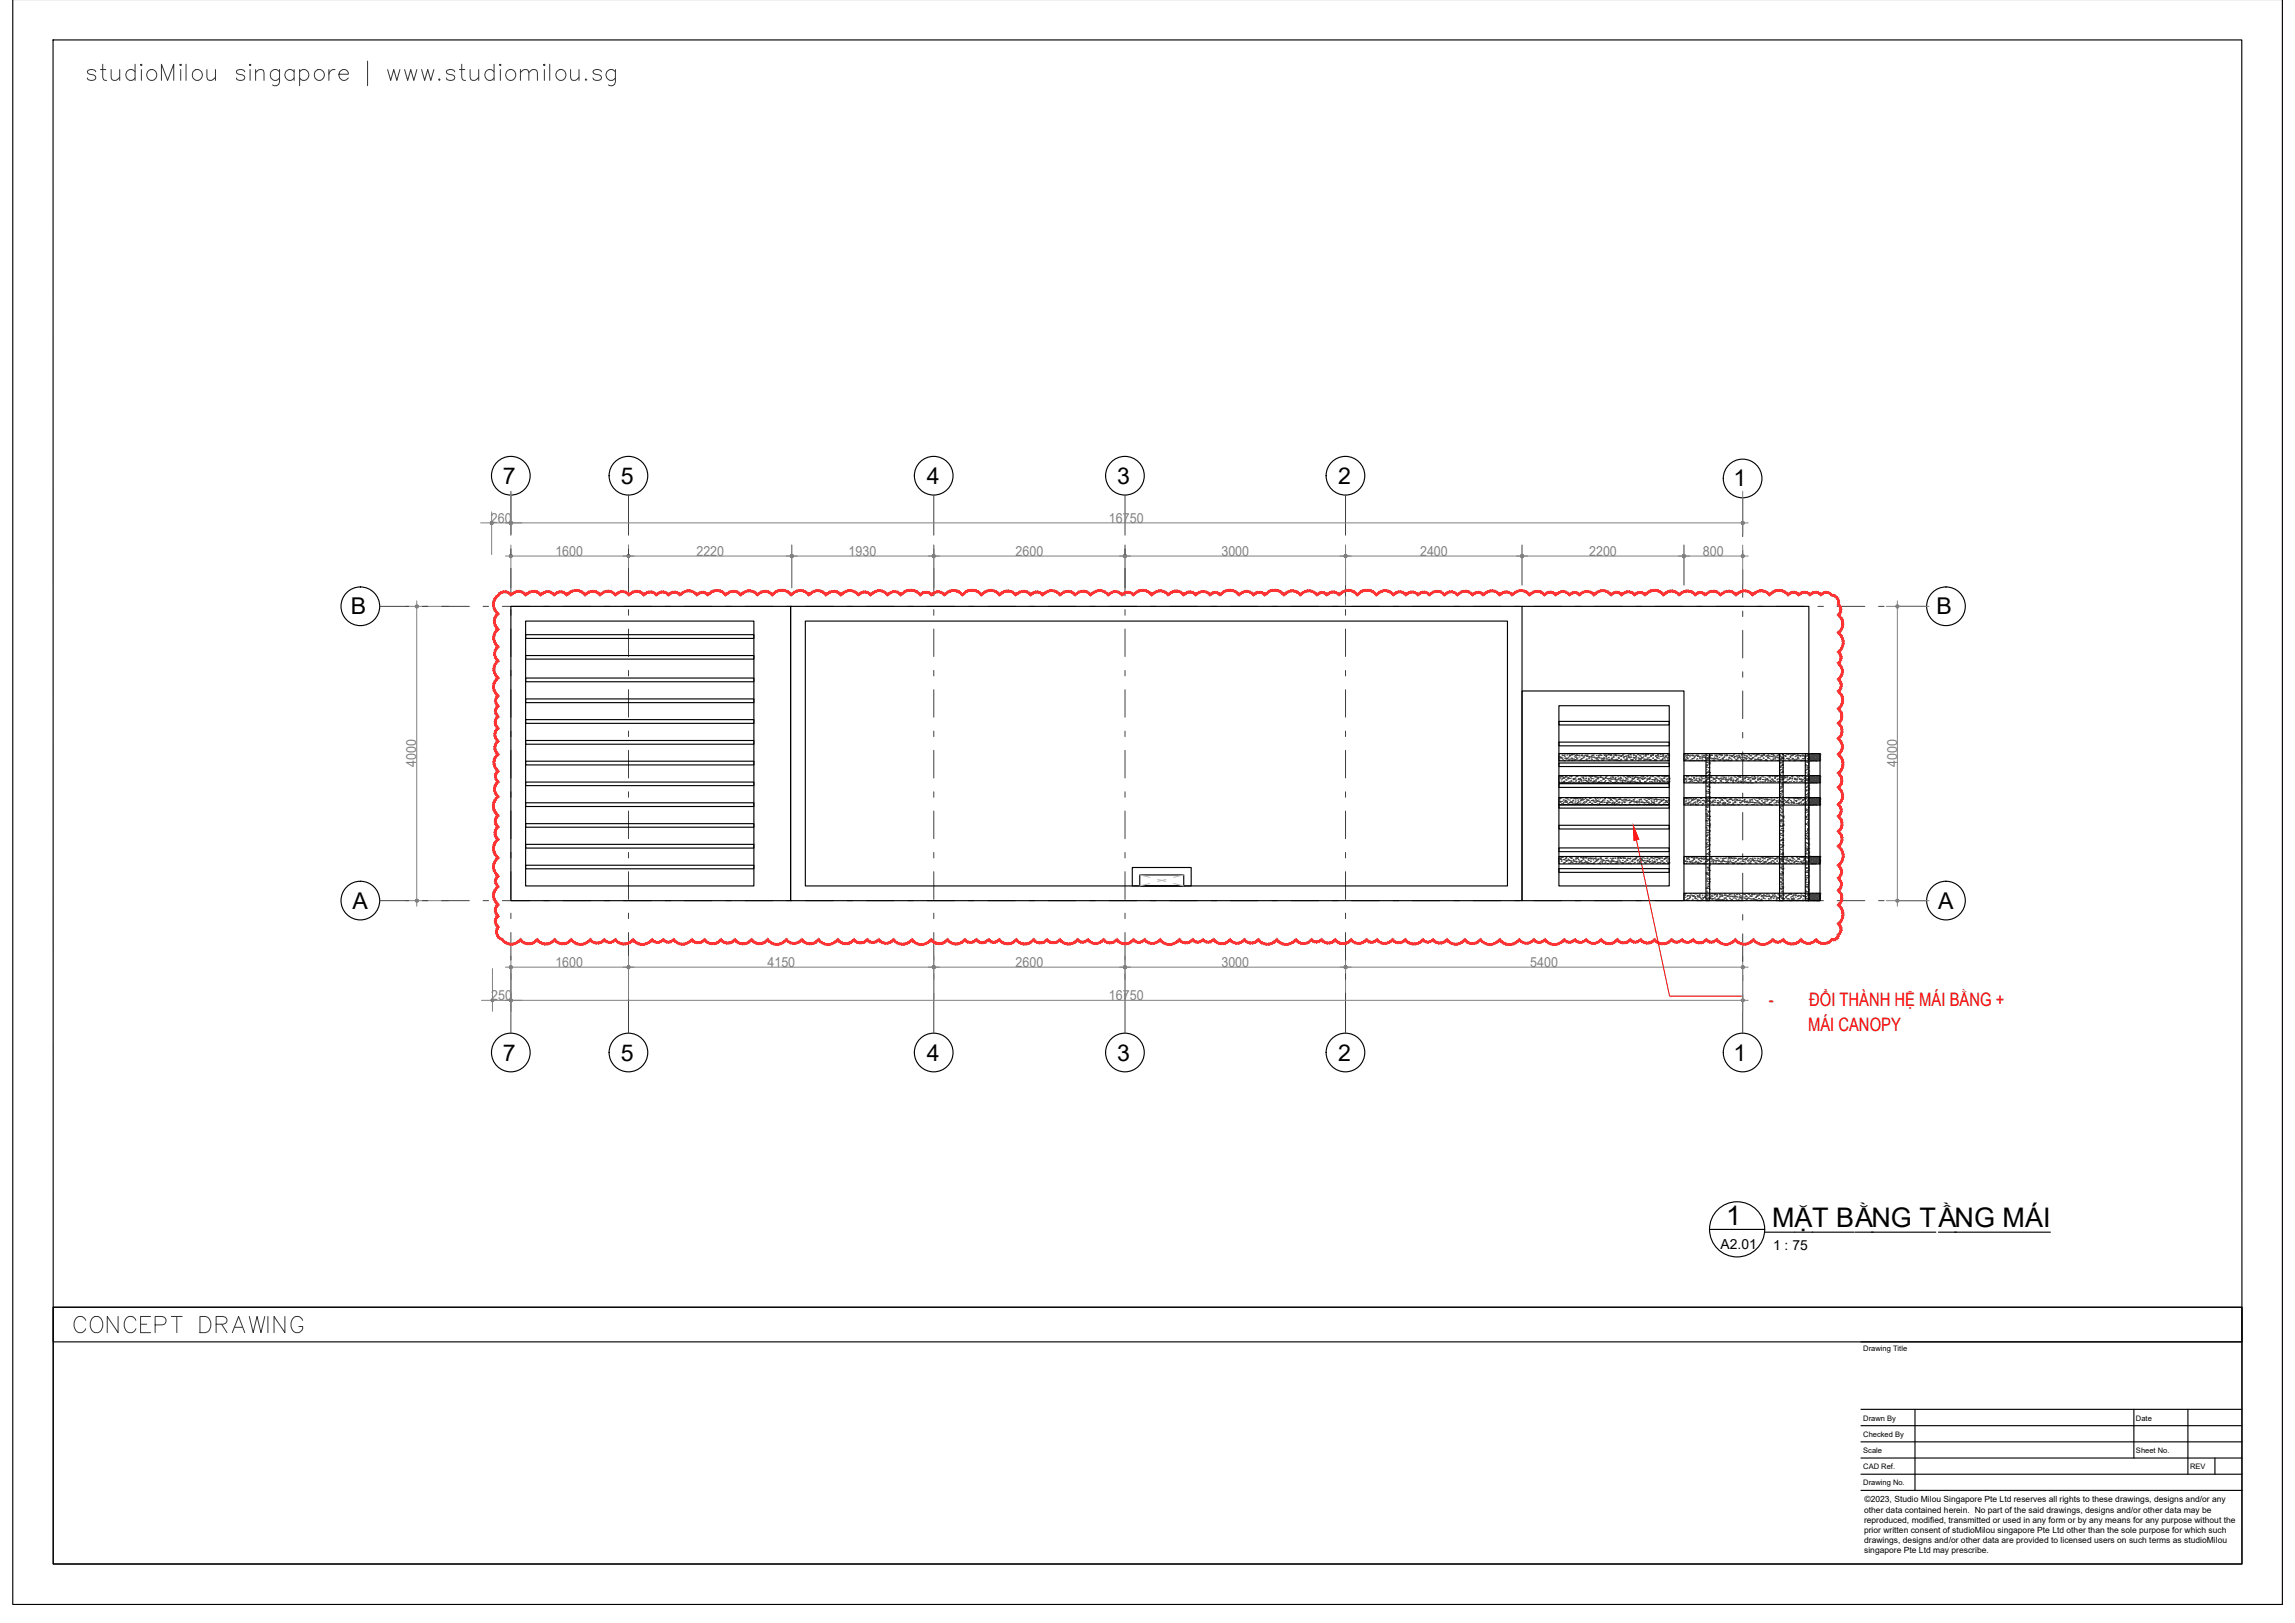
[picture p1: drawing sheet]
<svg xmlns="http://www.w3.org/2000/svg" width="420mm" height="297mm" viewBox="0 0 420 297" stroke-linecap="round" stroke-linejoin="round" font-family="sans-serif">
<defs><g id="words">
<g font-size="4.9">
<text x="315.9" y="224.1">1</text>
<text x="324.3" y="224.4">MẶT BẰNG TẦNG MÁI</text>
</g>
<g font-size="4.2">
<text x="92" y="88.5">7</text>
<text x="113.6" y="88.5">5</text>
<text x="169.6" y="88.5">4</text>
<text x="204.5" y="88.5">3</text>
<text x="244.9" y="88.5">2</text>
<text x="317.2" y="89">1</text>
<text x="64.2" y="112.4">B</text>
<text x="354.4" y="112.4">B</text>
<text x="64.5" y="166.3">A</text>
<text x="354.7" y="166.3">A</text>
<text x="92" y="194.1">7</text>
<text x="113.6" y="194.1">5</text>
<text x="169.6" y="194.1">4</text>
<text x="204.5" y="194.1">3</text>
<text x="244.9" y="194.1">2</text>
<text x="317.2" y="194.1">1</text>
</g>
<g font-size="3.4" fill="#f00">
<text x="323.7" y="184.1">-</text>
<text x="331.1" y="184.1">ĐỔI THÀNH HỆ MÁI BẰNG +</text>
<text x="330.9" y="188.7">MÁI CANOPY</text>
</g>
<g font-size="2.5" fill="#808080">
<text x="89.9" y="95.6">260</text>
<text x="203" y="95.6">16750</text>
<text x="101.6" y="101.7">1600</text>
<text x="127.5" y="101.7">2220</text>
<text x="155.3" y="101.7">1930</text>
<text x="185.9" y="101.7">2600</text>
<text x="223.5" y="101.7">3000</text>
<text x="259.9" y="101.7">2400</text>
<text x="290.8" y="101.7">2200</text>
<text x="311.6" y="101.7">800</text>
<text x="76.2" y="140.4" transform="rotate(-90 76.2 140.4)">4000</text>
<text x="347.2" y="140.4" transform="rotate(-90 347.2 140.4)">4000</text>
<text x="101.6" y="176.9">1600</text>
<text x="140.5" y="176.9">4150</text>
<text x="185.9" y="176.9">2600</text>
<text x="223.5" y="176.9">3000</text>
<text x="280.1" y="176.9">5400</text>
<text x="89.9" y="183">250</text>
<text x="203" y="183">16750</text>
</g>
<g font-size="2.5">
<text x="314.9" y="228.5">A2.01</text>
<text x="324.5" y="228.7">1 : 75</text>
</g>
<g font-size="1.6">
<text x="341.2" y="274.9">©2023, Studio Milou Singapore Pte Ltd reserves all rights to these drawings, designs and/or any</text>
<text x="341.1" y="278.7">reproduced, modified, transmitted or used in any form or by any means for any purpose without the</text>
<text x="341.1" y="280.5">prior written consent of studioMilou singapore Pte Ltd other than the sole purpose for which such</text>
<text x="341.2" y="276.8">other data contained herein. No part of the said drawings, designs and/or other data may be</text>
<text x="341.2" y="282.4">drawings, designs and/or other data are provided to licensed users on such terms as studioMilou</text>
<text x="341.2" y="284.3">singapore Pte Ltd may prescribe.</text>
</g>
<g font-size="1.4">
<text x="341" y="247.3">Drawing Title</text>
<text x="341" y="262.9">Checked By</text>
<text x="341" y="259.9">Drawn By</text>
<text x="390.9" y="259.9">Date</text>
<text x="341" y="265.9">Scale</text>
<text x="341" y="268.9">CAD Ref.</text>
<text x="390.9" y="265.9">Sheet No.</text>
<text x="400.8" y="268.9">REV</text>
<text x="341" y="271.8">Drawing No.</text>
</g>
</g></defs>
<g fill="none" stroke="#000" stroke-width=".21">
<circle cx="65.9" cy="110.9" r="3.5"/>
<circle cx="65.9" cy="164.8" r="3.5"/>
</g>
<path d="M278.5 99.7v7.4M308.2 99.7v7.4M277.5 101.8h31.7" fill="none" stroke="#808080" stroke-width=".18"/>
<path d="M308.2 101.5v.3l.1-.3zM308.3 101.5l-.1 .3 .2-.2zM308.2 101.8h.2v-.2z" fill="#808080"/>
<path d="M308.2 101.8l.2-.2v.2zM308.2 101.5h.1l-.1 .3zM308.3 101.5l.1 .1-.2 .2z" fill="none" stroke="#808080" stroke-width=".18"/>
<path d="M308 101.5l.2 .3v-.3zM307.9 101.6l.3 .2-.2-.3zM307.9 101.6v.2h.3z" fill="#808080"/>
<path d="M307.9 101.6l.3 .2h-.3zM308 101.5h.2v.3zM308 101.5l.2 .3-.3-.2z" fill="none" stroke="#808080" stroke-width=".18"/>
<path d="M307.9 101.8v.1l.3-.1-.2 .2h.2v-.2zM307.9 101.9l.1 .1 .2-.2z" fill="#808080"/>
<path d="M307.9 101.8h.3l-.3 .1zM307.9 101.9l.3-.1-.2 .2zM308.2 101.8v.2h-.2z" fill="none" stroke="#808080" stroke-width=".18"/>
<path d="M308.2 101.8l.2 .1v-.1zM308.2 101.8v.2h.1zM308.2 101.8l.1 .2 .1-.1z" fill="#808080"/>
<path d="M308.2 101.8l.1 .2h-.1zM308.2 101.8l.2 .1-.1 .1zM308.2 101.8h.2v.1z" fill="none" stroke="#808080" stroke-width=".18"/>
<path d="M278.3 101.8v.1l.2-.1-.1 .2h.1v-.2zM278.3 101.9l.1 .1 .1-.2z" fill="#808080"/>
<path d="M278.3 101.8h.2l-.2 .1zM278.3 101.9l.2-.1-.1 .2zM278.5 101.8v.2h-.1z" fill="none" stroke="#808080" stroke-width=".18"/>
<path d="M278.5 101.8l.3 .1v-.1zM278.5 101.8v.2h.2zM278.5 101.8l.2 .2 .1-.1z" fill="#808080"/>
<path d="M278.5 101.8l.2 .2h-.2zM278.5 101.8l.3 .1-.1 .1zM278.5 101.8h.3v.1z" fill="none" stroke="#808080" stroke-width=".18"/>
<path d="M278.5 101.5v.3l.2-.3zM278.7 101.5l-.2 .3 .3-.2zM278.5 101.8h.3v-.2z" fill="#808080"/>
<path d="M278.5 101.8l.3-.2v.2zM278.5 101.5h.2l-.2 .3zM278.7 101.5l.1 .1-.3 .2z" fill="none" stroke="#808080" stroke-width=".18"/>
<path d="M278.4 101.5l.1 .3v-.3zM278.3 101.6l.2 .2-.1-.3zM278.3 101.6v.2h.2z" fill="#808080"/>
<path d="M205.9 99.7v7.9M246.2 99.7v11M204.9 101.8h42.4M278.3 101.6l.2 .2h-.2zM278.4 101.5h.1v.3zM278.4 101.5l.1 .3-.2-.2z" fill="none" stroke="#808080" stroke-width=".18"/>
<path d="M246.2 101.5v.3l.2-.3zM246.4 101.5l-.2 .3 .3-.2zM246.2 101.8h.3v-.2z" fill="#808080"/>
<path d="M246.2 101.8l.3-.2v.2zM246.2 101.5h.2l-.2 .3zM246.4 101.5l.1 .1-.3 .2z" fill="none" stroke="#808080" stroke-width=".18"/>
<path d="M246.1 101.5l.1 .3v-.3zM246 101.6l.2 .2-.1-.3zM246 101.6v.2h.2z" fill="#808080"/>
<path d="M246 101.6l.1-.1 .1 .3zM246 101.6l.2 .2h-.2zM246.1 101.5h.1v.3z" fill="none" stroke="#808080" stroke-width=".18"/>
<path d="M246 101.8v.1l.2-.1-.1 .2h.1v-.2zM246 101.9l.1 .1 .1-.2z" fill="#808080"/>
<path d="M246 101.8h.2l-.2 .1zM246 101.9l.2-.1-.1 .2zM246.2 101.8v.2h-.1z" fill="none" stroke="#808080" stroke-width=".18"/>
<path d="M246.2 101.8l.3 .1v-.1zM246.2 101.8v.2h.2zM246.2 101.8l.2 .2 .1-.1z" fill="#808080"/>
<path d="M246.2 101.8l.2 .2h-.2zM246.2 101.8l.3 .1-.1 .1zM246.2 101.8h.3v.1z" fill="none" stroke="#808080" stroke-width=".18"/>
<path d="M205.6 101.8v.1l.3-.1-.2 .2h.2v-.2zM205.6 101.9l.1 .1 .2-.2z" fill="#808080"/>
<path d="M205.6 101.8h.3l-.3 .1zM205.6 101.9l.3-.1-.2 .2zM205.9 101.8v.2h-.2z" fill="none" stroke="#808080" stroke-width=".18"/>
<path d="M205.9 101.8l.2 .1v-.1zM205.9 101.8v.2h.1zM205.9 101.8l.1 .2 .1-.1z" fill="#808080"/>
<path d="M205.9 101.8l.1 .2h-.1zM205.9 101.8l.2 .1-.1 .1zM205.9 101.8h.2v.1z" fill="none" stroke="#808080" stroke-width=".18"/>
<path d="M205.9 101.5v.3l.1-.3zM206 101.5l-.1 .3 .2-.2zM205.9 101.8h.2v-.2z" fill="#808080"/>
<path d="M205.9 101.8l.2-.2v.2zM205.9 101.5h.1l-.1 .3zM206 101.5l.1 .1-.2 .2z" fill="none" stroke="#808080" stroke-width=".18"/>
<path d="M205.7 101.5l.2 .3v-.3zM205.6 101.6l.3 .2-.2-.3zM205.6 101.6v.2h.3z" fill="#808080"/>
<path d="M170.9 99.7v7.9M205.9 99.7v7.9M169.9 101.8h37M205.6 101.6l.3 .2h-.3zM205.7 101.5h.2v.3zM205.7 101.5l.2 .3-.3-.2z" fill="none" stroke="#808080" stroke-width=".18"/>
<path d="M205.9 101.5v.3l.1-.3zM206 101.5l-.1 .3 .2-.2zM205.9 101.8h.2v-.2z" fill="#808080"/>
<path d="M205.9 101.8l.2-.2v.2zM205.9 101.5h.1l-.1 .3zM206 101.5l.1 .1-.2 .2z" fill="none" stroke="#808080" stroke-width=".18"/>
<path d="M205.7 101.5l.2 .3v-.3zM205.6 101.6l.3 .2-.2-.3zM205.6 101.6v.2h.3z" fill="#808080"/>
<path d="M205.6 101.6l.3 .2h-.3zM205.7 101.5h.2v.3zM205.7 101.5l.2 .3-.3-.2z" fill="none" stroke="#808080" stroke-width=".18"/>
<path d="M205.6 101.8v.1l.3-.1-.2 .2h.2v-.2zM205.6 101.9l.1 .1 .2-.2z" fill="#808080"/>
<path d="M205.6 101.8h.3l-.3 .1zM205.6 101.9l.3-.1-.2 .2zM205.9 101.8v.2h-.2z" fill="none" stroke="#808080" stroke-width=".18"/>
<path d="M205.9 101.8l.2 .1v-.1zM205.9 101.8v.2h.1zM205.9 101.8l.1 .2 .1-.1z" fill="#808080"/>
<path d="M205.9 101.8l.1 .2h-.1zM205.9 101.8l.2 .1-.1 .1zM205.9 101.8h.2v.1z" fill="none" stroke="#808080" stroke-width=".18"/>
<path d="M170.6 101.8l.1 .1 .2-.1-.2 .2h.2v-.2zM170.7 101.9v.1l.2-.2z" fill="#808080"/>
<path d="M170.6 101.8h.3l-.2 .1zM170.7 101.9l.2-.1-.2 .2zM170.9 101.8v.2h-.2z" fill="none" stroke="#808080" stroke-width=".18"/>
<path d="M170.9 101.8l.2 .1v-.1zM170.9 101.8v.2h.1zM170.9 101.8l.1 .2 .1-.1z" fill="#808080"/>
<path d="M170.9 101.8l.1 .2h-.1zM170.9 101.8l.2 .1-.1 .1zM170.9 101.8h.2v.1z" fill="none" stroke="#808080" stroke-width=".18"/>
<path d="M170.9 101.5v.3l.1-.3zM171 101.5l-.1 .3 .2-.2zM170.9 101.8h.2v-.2z" fill="#808080"/>
<path d="M170.9 101.8l.2-.2v.2zM170.9 101.5h.1l-.1 .3zM171 101.5l.1 .1-.2 .2z" fill="none" stroke="#808080" stroke-width=".18"/>
<path d="M170.7 101.5l.2 .3v-.3zM170.7 101.6l.2 .2-.2-.3zM170.7 101.6l-.1 .2h.3z" fill="#808080"/>
<path d="M115 99.7v7.9M144.9 99.7v7.9M114 101.8h31.9M170.7 101.6l.2 .2h-.3zM170.7 101.5h.2v.3zM170.7 101.5l.2 .3-.2-.2z" fill="none" stroke="#808080" stroke-width=".18"/>
<path d="M144.9 101.5v.3l.1-.3zM145 101.5l-.1 .3 .2-.2zM144.9 101.8h.3l-.1-.2z" fill="#808080"/>
<path d="M144.9 101.8l.2-.2 .1 .2zM144.9 101.5h.1l-.1 .3zM145 101.5l.1 .1-.2 .2z" fill="none" stroke="#808080" stroke-width=".18"/>
<path d="M144.8 101.5l.1 .3v-.3zM144.7 101.6l.2 .2-.1-.3zM144.7 101.6v.2h.2z" fill="#808080"/>
<path d="M144.7 101.6l.1-.1 .1 .3zM144.7 101.6l.2 .2h-.2zM144.8 101.5h.1v.3z" fill="none" stroke="#808080" stroke-width=".18"/>
<path d="M144.7 101.8v.1l.2-.1-.1 .2h.1v-.2zM144.7 101.9l.1 .1 .1-.2z" fill="#808080"/>
<path d="M144.7 101.8h.2l-.2 .1zM144.7 101.9l.2-.1-.1 .2zM144.9 101.8v.2h-.1z" fill="none" stroke="#808080" stroke-width=".18"/>
<path d="M144.9 101.8l.2 .1 .1-.1zM144.9 101.8v.2h.1zM144.9 101.8l.1 .2 .1-.1z" fill="#808080"/>
<path d="M144.9 101.8l.1 .2h-.1zM144.9 101.8l.2 .1-.1 .1zM144.9 101.8h.3l-.1 .1z" fill="none" stroke="#808080" stroke-width=".18"/>
<path d="M114.8 101.8v.1l.2-.1-.1 .2h.1v-.2zM114.8 101.9l.1 .1 .1-.2z" fill="#808080"/>
<path d="M114.8 101.8h.2l-.2 .1zM114.8 101.9l.2-.1-.1 .2zM115 101.8v.2h-.1z" fill="none" stroke="#808080" stroke-width=".18"/>
<path d="M115 101.8l.2 .1 .1-.1zM115 101.8v.2h.1zM115 101.8l.1 .2 .1-.1z" fill="#808080"/>
<path d="M115 101.8l.1 .2h-.1zM115 101.8l.2 .1-.1 .1zM115 101.8h.3l-.1 .1z" fill="none" stroke="#808080" stroke-width=".18"/>
<path d="M115 101.5v.3l.1-.3zM115.1 101.5l-.1 .3 .2-.2zM115 101.8h.3l-.1-.2z" fill="#808080"/>
<path d="M115 101.8l.2-.2 .1 .2zM115 101.5h.1l-.1 .3zM115.1 101.5l.1 .1-.2 .2z" fill="none" stroke="#808080" stroke-width=".18"/>
<path d="M114.9 101.5l.1 .3v-.3zM114.8 101.6l.2 .2-.1-.3zM114.8 101.6v.2h.2z" fill="#808080"/>
<path d="M93.5 99.7v7.9M115 99.7v7.9M92.5 101.8h23.5M114.8 101.6l.2 .2h-.2zM114.9 101.5h.1v.3zM114.9 101.5l.1 .3-.2-.2z" fill="none" stroke="#808080" stroke-width=".18"/>
<path d="M115 101.5v.3l.1-.3zM115.1 101.5l-.1 .3 .2-.2zM115 101.8h.3l-.1-.2z" fill="#808080"/>
<path d="M115 101.8l.2-.2 .1 .2zM115 101.5h.1l-.1 .3zM115.1 101.5l.1 .1-.2 .2z" fill="none" stroke="#808080" stroke-width=".18"/>
<path d="M114.9 101.5l.1 .3v-.3zM114.8 101.6l.2 .2-.1-.3zM114.8 101.6v.2h.2z" fill="#808080"/>
<path d="M114.8 101.6l.2 .2h-.2zM114.9 101.5h.1v.3zM114.9 101.5l.1 .3-.2-.2z" fill="none" stroke="#808080" stroke-width=".18"/>
<path d="M114.8 101.8v.1l.2-.1-.1 .2h.1v-.2zM114.8 101.9l.1 .1 .1-.2z" fill="#808080"/>
<path d="M114.8 101.8h.2l-.2 .1zM114.8 101.9l.2-.1-.1 .2zM115 101.8v.2h-.1z" fill="none" stroke="#808080" stroke-width=".18"/>
<path d="M115 101.8l.2 .1 .1-.1zM115 101.8v.2h.1zM115 101.8l.1 .2 .1-.1z" fill="#808080"/>
<path d="M115 101.8l.1 .2h-.1zM115 101.8l.2 .1-.1 .1zM115 101.8h.3l-.1 .1z" fill="none" stroke="#808080" stroke-width=".18"/>
<path d="M93.2 101.8l.1 .1 .2-.1-.2 .2h.2v-.2zM93.3 101.9v.1l.2-.2z" fill="#808080"/>
<path d="M93.2 101.8h.3l-.2 .1zM93.3 101.9l.2-.1-.2 .2zM93.5 101.8v.2h-.2z" fill="none" stroke="#808080" stroke-width=".18"/>
<path d="M93.5 101.8l.2 .1v-.1zM93.5 101.8v.2h.1zM93.5 101.8l.1 .2 .1-.1z" fill="#808080"/>
<path d="M93.5 101.8l.1 .2h-.1zM93.5 101.8l.2 .1-.1 .1zM93.5 101.8h.2v.1z" fill="none" stroke="#808080" stroke-width=".18"/>
<path d="M93.5 101.5v.3l.1-.3zM93.6 101.5l-.1 .3 .2-.2zM93.5 101.8h.2v-.2z" fill="#808080"/>
<path d="M93.5 101.8l.2-.2v.2zM93.5 101.5h.1l-.1 .3zM93.6 101.5l.1 .1-.2 .2z" fill="none" stroke="#808080" stroke-width=".18"/>
<path d="M93.3 101.5l.2 .3v-.3zM93.3 101.6l.2 .2-.2-.3zM93.3 101.6l-.1 .2h.3z" fill="#808080"/>
<path d="M74.3 111h7.8M76.3 110v55.8M93.3 101.6l.2 .2h-.3zM93.3 101.5h.2v.3zM93.3 101.5l.2 .3-.2-.2zM74.3 164.8h7.8" fill="none" stroke="#808080" stroke-width=".18"/>
<g fill="none" stroke="#000" stroke-width=".21">
<circle cx="115" cy="87.1" r="3.5"/>
<circle cx="170.9" cy="87.1" r="3.5"/>
<circle cx="205.9" cy="87.1" r="3.5"/>
<circle cx="115" cy="192.6" r="3.5"/>
<circle cx="170.9" cy="192.6" r="3.5"/>
<circle cx="205.9" cy="192.6" r="3.5"/>
</g>
<g fill="none" stroke="#404040" stroke-width=".18">
<path d="M115 90.6v7.3M170.9 90.6v7.3M205.9 90.6v7.3M115 100.5v1M115 104v5M115 111.6v1M115 115.1v5M170.9 100.5v1M170.9 104v5M170.9 111.6v1M170.9 115.1v5M205.9 100.5v1"/>
<path d="M205.9 104v5M205.9 111.6v1M205.9 115.1v5M115 122.7v1M115 126.2v5M115 133.8v1M115 137.3v5.1M170.9 122.7v1M170.9 126.2v5M170.9 133.8v1M170.9 137.3v5.1M205.9 122.7v1"/>
<path d="M205.9 126.2v5M205.9 133.8v1M205.9 137.3v5.1M115 144.9v1M115 148.4v5.1M115 156v1M115 159.5v5.1M170.9 144.9v1M170.9 148.4v5.1M170.9 156v1M170.9 159.5v5.1M205.9 144.9v1"/>
<path d="M205.9 148.4v5.1M205.9 156v1M205.9 159.5v5.1M115 167.1v1M115 170.6v5.1M115 178.2v1M170.9 167.1v1M170.9 170.6v5.1M170.9 178.2v1M205.9 167.1v1M205.9 170.6v5.1M205.9 178.2v1"/>
<path d="M115 181.8v7.3M170.9 181.8v7.3M205.9 181.8v7.3"/>
</g>
<path d="M76.1 110.8l.2 .2v-.3zM76.1 110.8l.2 .2-.2-.2zM76.1 110.8l-.1 .2h.3z" fill="#808080"/>
<path d="M76.1 110.8l.2 .2h-.3zM76.1 110.8l.2-.1v.3zM76.1 110.8l.2 .2-.2-.2z" fill="none" stroke="#808080" stroke-width=".18"/>
<path d="M76 111l.1 .1 .2-.1-.2 .2h.2v-.2zM76.1 111.1v.1l.2-.2z" fill="#808080"/>
<path d="M76 111h.3l-.2 .1zM76.1 111.1l.2-.1-.2 .2zM76.3 111v.2h-.2z" fill="none" stroke="#808080" stroke-width=".18"/>
<path d="M76.3 111l.2 .1v-.1zM76.3 111v.2h.1zM76.3 111l.1 .2 .1-.1z" fill="#808080"/>
<path d="M76.3 111l.1 .2h-.1zM76.3 111l.2 .1-.1 .1zM76.3 111h.2v.1z" fill="none" stroke="#808080" stroke-width=".18"/>
<path d="M76.3 110.7v.3l.1-.2zM76.4 110.8l-.1 .2 .2-.2zM76.3 111h.2v-.2z" fill="#808080"/>
<path d="M76.3 111l.2-.2v.2zM76.3 110.7l.1 .1-.1 .2zM76.4 110.8h.1l-.2 .2z" fill="none" stroke="#808080" stroke-width=".18"/>
<path d="M76.3 164.8l.2 .1v-.1zM76.3 164.8v.3l.1-.1zM76.3 164.8l.1 .2 .1-.1z" fill="#808080"/>
<path d="M76.3 164.8l.1 .2-.1 .1zM76.3 164.8l.2 .1-.1 .1zM76.3 164.8h.2v.1z" fill="none" stroke="#808080" stroke-width=".18"/>
<path d="M76.3 164.6v.2l.1-.2zM76.4 164.6l-.1 .2 .2-.1zM76.3 164.8h.2v-.1z" fill="#808080"/>
<path d="M76.3 164.8l.2-.1v.1zM76.3 164.6h.1l-.1 .2zM76.4 164.6l.1 .1-.2 .1z" fill="none" stroke="#808080" stroke-width=".18"/>
<path d="M76.1 164.6l.2 .2v-.2zM76.1 164.7l.2 .1-.2-.2zM76.1 164.7l-.1 .1h.3z" fill="#808080"/>
<path d="M76.1 164.7l.2 .1h-.3zM76.1 164.6h.2v.2zM76.1 164.6l.2 .2-.2-.1z" fill="none" stroke="#808080" stroke-width=".18"/>
<path d="M76 164.8l.1 .1 .2-.1-.2 .2 .2 .1v-.3zM76.1 164.9v.1l.2-.2z" fill="#808080"/>
<path d="M76 164.8h.3l-.2 .1zM76.1 164.9l.2-.1-.2 .2zM76.3 164.8v.3l-.2-.1zM245.2 177h74.7M246.2 175v7.8M318.9 175v7.8" fill="none" stroke="#808080" stroke-width=".18"/>
<path d="M318.9 176.7v.3l.2-.2zM319.1 176.8l-.2 .2 .3-.1zM318.9 177h.3v-.1z" fill="#808080"/>
<path d="M318.9 177l.3-.1v.1zM318.9 176.7l.2 .1-.2 .2zM319.1 176.8l.1 .1-.3 .1z" fill="none" stroke="#808080" stroke-width=".18"/>
<path d="M318.8 176.8l.1 .2v-.3zM318.7 176.9l.2 .1-.1-.2zM318.7 176.9v.1h.2z" fill="#808080"/>
<path d="M318.7 176.9l.1-.1 .1 .2zM318.7 176.9l.2 .1h-.2zM318.8 176.8l.1-.1v.3z" fill="none" stroke="#808080" stroke-width=".18"/>
<path d="M318.7 177v.1l.2-.1-.1 .2 .1 .1v-.3zM318.7 177.1l.1 .1 .1-.2z" fill="#808080"/>
<path d="M318.7 177h.2l-.2 .1zM318.7 177.1l.2-.1-.1 .2zM318.9 177v.3l-.1-.1z" fill="none" stroke="#808080" stroke-width=".18"/>
<path d="M318.9 177l.3 .1v-.1zM318.9 177v.3l.2-.1zM318.9 177l.2 .2 .1-.1z" fill="#808080"/>
<path d="M318.9 177l.2 .2-.2 .1zM318.9 177l.3 .1-.1 .1zM318.9 177h.3v.1z" fill="none" stroke="#808080" stroke-width=".18"/>
<path d="M246 177v.1l.2-.1-.1 .2 .1 .1v-.3zM246 177.1l.1 .1 .1-.2z" fill="#808080"/>
<path d="M246 177h.2l-.2 .1zM246 177.1l.2-.1-.1 .2zM246.2 177v.3l-.1-.1z" fill="none" stroke="#808080" stroke-width=".18"/>
<path d="M246.2 177l.3 .1v-.1zM246.2 177v.3l.2-.1zM246.2 177l.2 .2 .1-.1z" fill="#808080"/>
<path d="M246.2 177l.2 .2-.2 .1zM246.2 177l.3 .1-.1 .1zM246.2 177h.3v.1z" fill="none" stroke="#808080" stroke-width=".18"/>
<path d="M246.2 176.7v.3l.2-.2zM246.4 176.8l-.2 .2 .3-.1zM246.2 177h.3v-.1z" fill="#808080"/>
<path d="M246.2 177l.3-.1v.1zM246.2 176.7l.2 .1-.2 .2zM246.4 176.8l.1 .1-.3 .1z" fill="none" stroke="#808080" stroke-width=".18"/>
<path d="M246.1 176.8l.1 .2v-.3zM246 176.9l.2 .1-.1-.2zM246 176.9v.1h.2z" fill="#808080"/>
<path d="M204.9 177h42.4M205.9 175v7.8M246 176.9l.1-.1 .1 .2zM246 176.9l.2 .1h-.2zM246.1 176.8l.1-.1v.3zM246.2 175v7.8" fill="none" stroke="#808080" stroke-width=".18"/>
<path d="M246.2 176.7v.3l.2-.2zM246.4 176.8l-.2 .2 .3-.1zM246.2 177h.3v-.1z" fill="#808080"/>
<path d="M246.2 177l.3-.1v.1zM246.2 176.7l.2 .1-.2 .2zM246.4 176.8l.1 .1-.3 .1z" fill="none" stroke="#808080" stroke-width=".18"/>
<path d="M246.1 176.8l.1 .2v-.3zM246 176.9l.2 .1-.1-.2zM246 176.9v.1h.2z" fill="#808080"/>
<path d="M246 176.9l.1-.1 .1 .2zM246 176.9l.2 .1h-.2zM246.1 176.8l.1-.1v.3z" fill="none" stroke="#808080" stroke-width=".18"/>
<path d="M246 177v.1l.2-.1-.1 .2 .1 .1v-.3zM246 177.1l.1 .1 .1-.2z" fill="#808080"/>
<path d="M246 177h.2l-.2 .1zM246 177.1l.2-.1-.1 .2zM246.2 177v.3l-.1-.1z" fill="none" stroke="#808080" stroke-width=".18"/>
<path d="M246.2 177l.3 .1v-.1zM246.2 177v.3l.2-.1zM246.2 177l.2 .2 .1-.1z" fill="#808080"/>
<path d="M246.2 177l.2 .2-.2 .1zM246.2 177l.3 .1-.1 .1zM246.2 177h.3v.1z" fill="none" stroke="#808080" stroke-width=".18"/>
<path d="M205.6 177v.1l.3-.1-.2 .2 .2 .1v-.3zM205.6 177.1l.1 .1 .2-.2z" fill="#808080"/>
<path d="M205.6 177h.3l-.3 .1zM205.6 177.1l.3-.1-.2 .2zM205.9 177v.3l-.2-.1z" fill="none" stroke="#808080" stroke-width=".18"/>
<path d="M205.9 177l.2 .1v-.1zM205.9 177v.3l.1-.1zM205.9 177l.1 .2 .1-.1z" fill="#808080"/>
<path d="M205.9 177l.1 .2-.1 .1zM205.9 177l.2 .1-.1 .1zM205.9 177h.2v.1z" fill="none" stroke="#808080" stroke-width=".18"/>
<path d="M205.9 176.7v.3l.1-.2zM206 176.8l-.1 .2 .2-.1zM205.9 177h.2v-.1z" fill="#808080"/>
<path d="M205.9 177l.2-.1v.1zM205.9 176.7l.1 .1-.1 .2zM206 176.8l.1 .1-.2 .1z" fill="none" stroke="#808080" stroke-width=".18"/>
<path d="M205.7 176.8l.2 .2v-.3zM205.7 176.8l-.1 .1 .3 .1zM205.6 176.9v.1h.3z" fill="#808080"/>
<path d="M169.9 177h37M170.9 175v7.8M205.6 176.9l.3 .1h-.3zM205.7 176.8l.2-.1v.3zM205.7 176.8l.2 .2-.3-.1zM205.9 175v7.8" fill="none" stroke="#808080" stroke-width=".18"/>
<path d="M205.9 176.7v.3l.1-.2zM206 176.8l-.1 .2 .2-.1zM205.9 177h.2v-.1z" fill="#808080"/>
<path d="M205.9 177l.2-.1v.1zM205.9 176.7l.1 .1-.1 .2zM206 176.8l.1 .1-.2 .1z" fill="none" stroke="#808080" stroke-width=".18"/>
<path d="M205.7 176.8l.2 .2v-.3zM205.7 176.8l-.1 .1 .3 .1zM205.6 176.9v.1h.3z" fill="#808080"/>
<path d="M205.6 176.9l.3 .1h-.3zM205.7 176.8l.2-.1v.3zM205.7 176.8l.2 .2-.3-.1z" fill="none" stroke="#808080" stroke-width=".18"/>
<path d="M205.6 177v.1l.3-.1-.2 .2 .2 .1v-.3zM205.6 177.1l.1 .1 .2-.2z" fill="#808080"/>
<path d="M205.6 177h.3l-.3 .1zM205.6 177.1l.3-.1-.2 .2zM205.9 177v.3l-.2-.1z" fill="none" stroke="#808080" stroke-width=".18"/>
<path d="M205.9 177l.2 .1v-.1zM205.9 177v.3l.1-.1zM205.9 177l.1 .2 .1-.1z" fill="#808080"/>
<path d="M205.9 177l.1 .2-.1 .1zM205.9 177l.2 .1-.1 .1zM205.9 177h.2v.1z" fill="none" stroke="#808080" stroke-width=".18"/>
<path d="M170.6 177l.1 .1 .2-.1-.2 .2 .2 .1v-.3zM170.7 177.1v.1l.2-.2z" fill="#808080"/>
<path d="M170.6 177h.3l-.2 .1zM170.7 177.1l.2-.1-.2 .2zM170.9 177v.3l-.2-.1z" fill="none" stroke="#808080" stroke-width=".18"/>
<path d="M170.9 177l.2 .1v-.1zM170.9 177v.3l.1-.1zM170.9 177l.1 .2 .1-.1z" fill="#808080"/>
<path d="M170.9 177l.1 .2-.1 .1zM170.9 177l.2 .1-.1 .1zM170.9 177h.2v.1z" fill="none" stroke="#808080" stroke-width=".18"/>
<path d="M170.9 176.7v.3l.1-.2zM171 176.8l-.1 .2 .2-.1zM170.9 177h.2v-.1z" fill="#808080"/>
<path d="M170.9 177l.2-.1v.1zM170.9 176.7l.1 .1-.1 .2zM171 176.8l.1 .1-.2 .1z" fill="none" stroke="#808080" stroke-width=".18"/>
<path d="M170.7 176.8l.2 .2v-.3zM170.7 176.9l.2 .1-.2-.2zM170.7 176.9l-.1 .1h.3z" fill="#808080"/>
<path d="M114 177h57.9M115 175v7.8M170.7 176.9l.2 .1h-.3zM170.7 176.8l.2-.1v.3zM170.7 176.8l.2 .2-.2-.1zM170.9 175v7.8" fill="none" stroke="#808080" stroke-width=".18"/>
<path d="M170.9 176.7v.3l.1-.2zM171 176.8l-.1 .2 .2-.1zM170.9 177h.2v-.1z" fill="#808080"/>
<path d="M170.9 177l.2-.1v.1zM170.9 176.7l.1 .1-.1 .2zM171 176.8l.1 .1-.2 .1z" fill="none" stroke="#808080" stroke-width=".18"/>
<path d="M170.7 176.8l.2 .2v-.3zM170.7 176.9l.2 .1-.2-.2zM170.7 176.9l-.1 .1h.3z" fill="#808080"/>
<path d="M170.7 176.9l.2 .1h-.3zM170.7 176.8l.2-.1v.3zM170.7 176.8l.2 .2-.2-.1z" fill="none" stroke="#808080" stroke-width=".18"/>
<path d="M170.6 177l.1 .1 .2-.1-.2 .2 .2 .1v-.3zM170.7 177.1v.1l.2-.2z" fill="#808080"/>
<path d="M170.6 177h.3l-.2 .1zM170.7 177.1l.2-.1-.2 .2zM170.9 177v.3l-.2-.1z" fill="none" stroke="#808080" stroke-width=".18"/>
<path d="M170.9 177l.2 .1v-.1zM170.9 177v.3l.1-.1zM170.9 177l.1 .2 .1-.1z" fill="#808080"/>
<path d="M170.9 177l.1 .2-.1 .1zM170.9 177l.2 .1-.1 .1zM170.9 177h.2v.1z" fill="none" stroke="#808080" stroke-width=".18"/>
<path d="M114.8 177v.1l.2-.1-.1 .2 .1 .1v-.3zM114.8 177.1l.1 .1 .1-.2z" fill="#808080"/>
<path d="M114.8 177h.2l-.2 .1zM114.8 177.1l.2-.1-.1 .2zM115 177v.3l-.1-.1z" fill="none" stroke="#808080" stroke-width=".18"/>
<path d="M115 177l.2 .1 .1-.1zM115 177v.3l.1-.1zM115 177l.1 .2 .1-.1z" fill="#808080"/>
<path d="M115 177l.1 .2-.1 .1zM115 177l.2 .1-.1 .1zM115 177h.3l-.1 .1z" fill="none" stroke="#808080" stroke-width=".18"/>
<path d="M115 176.7v.3l.1-.2zM115.1 176.8l-.1 .2 .2-.1zM115 177h.3l-.1-.1z" fill="#808080"/>
<path d="M115 177l.2-.1 .1 .1zM115 176.7l.1 .1-.1 .2zM115.1 176.8l.1 .1-.2 .1z" fill="none" stroke="#808080" stroke-width=".18"/>
<path d="M114.9 176.8l.1 .2v-.3zM114.8 176.9l.2 .1-.1-.2zM114.8 176.9v.1h.2z" fill="#808080"/>
<path d="M92.5 177h23.5M93.5 175v7.8M114.8 176.9l.2 .1h-.2zM114.9 176.8l.1-.1v.3zM114.9 176.8l.1 .2-.2-.1zM115 175v7.8" fill="none" stroke="#808080" stroke-width=".18"/>
<path d="M115 176.7v.3l.1-.2zM115.1 176.8l-.1 .2 .2-.1zM115 177h.3l-.1-.1z" fill="#808080"/>
<path d="M115 177l.2-.1 .1 .1zM115 176.7l.1 .1-.1 .2zM115.1 176.8l.1 .1-.2 .1z" fill="none" stroke="#808080" stroke-width=".18"/>
<path d="M114.9 176.8l.1 .2v-.3zM114.8 176.9l.2 .1-.1-.2zM114.8 176.9v.1h.2z" fill="#808080"/>
<path d="M114.8 176.9l.2 .1h-.2zM114.9 176.8l.1-.1v.3zM114.9 176.8l.1 .2-.2-.1z" fill="none" stroke="#808080" stroke-width=".18"/>
<path d="M114.8 177v.1l.2-.1-.1 .2 .1 .1v-.3zM114.8 177.1l.1 .1 .1-.2z" fill="#808080"/>
<path d="M114.8 177h.2l-.2 .1zM114.8 177.1l.2-.1-.1 .2zM115 177v.3l-.1-.1z" fill="none" stroke="#808080" stroke-width=".18"/>
<path d="M115 177l.2 .1 .1-.1zM115 177v.3l.1-.1zM115 177l.1 .2 .1-.1z" fill="#808080"/>
<path d="M115 177l.1 .2-.1 .1zM115 177l.2 .1-.1 .1zM115 177h.3l-.1 .1z" fill="none" stroke="#808080" stroke-width=".18"/>
<path d="M93.2 177l.1 .1 .2-.1-.2 .2 .2 .1v-.3zM93.3 177.1v.1l.2-.2z" fill="#808080"/>
<path d="M93.2 177h.3l-.2 .1zM93.3 177.1l.2-.1-.2 .2zM93.5 177v.3l-.2-.1z" fill="none" stroke="#808080" stroke-width=".18"/>
<path d="M93.5 177l.2 .1v-.1zM93.5 177v.3l.1-.1zM93.5 177l.1 .2 .1-.1z" fill="#808080"/>
<path d="M93.5 177l.1 .2-.1 .1zM93.5 177l.2 .1-.1 .1zM93.5 177h.2v.1z" fill="none" stroke="#808080" stroke-width=".18"/>
<path d="M93.5 176.7v.3l.1-.2zM93.6 176.8l-.1 .2 .2-.1zM93.5 177h.2v-.1z" fill="#808080"/>
<path d="M93.5 177l.2-.1v.1zM93.5 176.7l.1 .1-.1 .2zM93.6 176.8l.1 .1-.2 .1z" fill="none" stroke="#808080" stroke-width=".18"/>
<path d="M93.3 176.8l.2 .2v-.3zM93.3 176.9l.2 .1-.2-.2zM93.3 176.9l-.1 .1h.3z" fill="#808080"/>
<path d="M90.1 177.3v7.8M93.3 176.9l.2 .1h-.3zM93.3 176.8l.2-.1v.3zM93.3 176.8l.2 .2-.2-.1zM93.5 177.3v7.8M88.1 183.1h7.4" fill="none" stroke="#808080" stroke-width=".18"/>
<g fill="none" stroke="#000" stroke-width=".21">
<circle cx="93.5" cy="87.1" r="3.5"/>
<circle cx="246.2" cy="87.1" r="3.5"/>
<circle cx="318.9" cy="87.6" r="3.5"/>
<circle cx="93.5" cy="192.6" r="3.5"/>
<circle cx="246.2" cy="192.6" r="3.5"/>
<circle cx="318.9" cy="192.6" r="3.5"/>
</g>
<g fill="none" stroke="#404040" stroke-width=".18">
<path d="M93.5 90.6v7.3M246.2 90.6v7.3M318.9 91.1v7.1M93.5 100.5v1M93.5 104v5M93.5 111.6v1M93.5 115.1v5M246.2 100.5v1M246.2 104v5M246.2 111.6v1M246.2 115.1v5M318.9 100.7v1"/>
<path d="M318.9 104.2v5.1M318.9 111.8v1M318.9 115.3v5.1M93.5 122.7v1M93.5 126.2v5M93.5 133.8v1M93.5 137.3v5.1M246.2 122.7v1M246.2 126.2v5M246.2 133.8v1M246.2 137.3v5.1M318.9 122.9v1"/>
<path d="M318.9 126.4v5.1M318.9 134v1M318.9 137.6v5M93.5 144.9v1M93.5 148.4v5.1M93.5 156v1M93.5 159.5v5.1M246.2 144.9v1M246.2 148.4v5.1M246.2 156v1M246.2 159.5v5.1M318.9 145.1v1"/>
<path d="M318.9 148.7v5M318.9 156.2v1.1M318.9 159.8v5M93.5 167.1v1M93.5 170.6v5.1M93.5 178.2v1M246.2 167.1v1M246.2 170.6v5.1M246.2 178.2v1M318.9 167.4v1M318.9 170.9v5M318.9 178.5v1"/>
<path d="M93.5 181.8v7.3M246.2 181.8v7.3M318.9 182v7.1"/>
</g>
<path d="M90.1 182.8v.3l.1-.3zM90.2 182.8l-.1 .3 .2-.2zM90.1 183.1h.3l-.1-.2z" fill="#808080"/>
<path d="M90.1 183.1l.2-.2 .1 .2zM90.1 182.8h.1l-.1 .3zM90.2 182.8l.1 .1-.2 .2z" fill="none" stroke="#808080" stroke-width=".18"/>
<path d="M90 182.8l.1 .3v-.3zM89.9 182.9l.2 .2-.1-.3zM89.9 182.9v.2h.2z" fill="#808080"/>
<path d="M89.9 182.9l.2 .2h-.2zM90 182.8h.1v.3zM90 182.8l.1 .3-.2-.2z" fill="none" stroke="#808080" stroke-width=".18"/>
<path d="M89.9 183.1v.1l.2-.1-.1 .2h.1v-.2zM89.9 183.2l.1 .1 .1-.2z" fill="#808080"/>
<path d="M89.9 183.1h.2l-.2 .1zM89.9 183.2l.2-.1-.1 .2zM90.1 183.1v.2h-.1z" fill="none" stroke="#808080" stroke-width=".18"/>
<path d="M90.1 183.1l.2 .1 .1-.1zM90.1 183.1v.2h.1zM90.1 183.1l.1 .2 .1-.1z" fill="#808080"/>
<path d="M90.1 183.1l.1 .2h-.1zM90.1 183.1l.2 .1-.1 .1zM90.1 183.1h.3l-.1 .1z" fill="none" stroke="#808080" stroke-width=".18"/>
<path d="M93.2 183.1l.1 .1 .2-.1-.2 .2h.2v-.2zM93.3 183.2v.1l.2-.2z" fill="#808080"/>
<path d="M93.2 183.1h.3l-.2 .1zM93.3 183.2l.2-.1-.2 .2zM93.5 183.1v.2h-.2z" fill="none" stroke="#808080" stroke-width=".18"/>
<path d="M93.5 183.1l.2 .1v-.1zM93.5 183.1v.2h.1zM93.5 183.1l.1 .2 .1-.1z" fill="#808080"/>
<path d="M93.5 183.1l.1 .2h-.1zM93.5 183.1l.2 .1-.1 .1zM93.5 183.1h.2v.1z" fill="none" stroke="#808080" stroke-width=".18"/>
<path d="M93.5 182.8v.3l.1-.3zM93.6 182.8l-.1 .3 .2-.2zM93.5 183.1h.2v-.2z" fill="#808080"/>
<path d="M93.5 183.1l.2-.2v.2zM93.5 182.8h.1l-.1 .3zM93.6 182.8l.1 .1-.2 .2z" fill="none" stroke="#808080" stroke-width=".18"/>
<path d="M93.3 182.8l.2 .3v-.3zM93.3 182.9l.2 .2-.2-.3zM93.3 182.9l-.1 .2h.3z" fill="#808080"/>
<path d="M93.5 177.3v7.8M318.9 177.3v7.8M92.5 183.1h227.4M93.3 182.9l.2 .2h-.3zM93.3 182.8h.2v.3zM93.3 182.8l.2 .3-.2-.2z" fill="none" stroke="#808080" stroke-width=".18"/>
<path d="M93.2 183.1l.1 .1 .2-.1-.2 .2h.2v-.2zM93.3 183.2v.1l.2-.2z" fill="#808080"/>
<path d="M93.2 183.1h.3l-.2 .1zM93.3 183.2l.2-.1-.2 .2zM93.5 183.1v.2h-.2z" fill="none" stroke="#808080" stroke-width=".18"/>
<path d="M93.5 183.1l.2 .1v-.1zM93.5 183.1v.2h.1zM93.5 183.1l.1 .2 .1-.1z" fill="#808080"/>
<path d="M93.5 183.1l.1 .2h-.1zM93.5 183.1l.2 .1-.1 .1zM93.5 183.1h.2v.1z" fill="none" stroke="#808080" stroke-width=".18"/>
<path d="M93.5 182.8v.3l.1-.3zM93.6 182.8l-.1 .3 .2-.2zM93.5 183.1h.2v-.2z" fill="#808080"/>
<path d="M93.5 183.1l.2-.2v.2zM93.5 182.8h.1l-.1 .3zM93.6 182.8l.1 .1-.2 .2z" fill="none" stroke="#808080" stroke-width=".18"/>
<path d="M93.3 182.8l.2 .3v-.3zM93.3 182.9l.2 .2-.2-.3zM93.3 182.9l-.1 .2h.3z" fill="#808080"/>
<path d="M93.3 182.9l.2 .2h-.3zM93.3 182.8h.2v.3zM93.3 182.8l.2 .3-.2-.2z" fill="none" stroke="#808080" stroke-width=".18"/>
<path d="M318.9 182.8v.3l.2-.3zM319.1 182.8l-.2 .3 .3-.2zM318.9 183.1h.3v-.2z" fill="#808080"/>
<path d="M318.9 183.1l.3-.2v.2zM318.9 182.8h.2l-.2 .3zM319.1 182.8l.1 .1-.3 .2z" fill="none" stroke="#808080" stroke-width=".18"/>
<path d="M318.8 182.8l.1 .3v-.3zM318.7 182.9l.2 .2-.1-.3zM318.7 182.9v.2h.2z" fill="#808080"/>
<path d="M318.7 182.9l.1-.1 .1 .3zM318.7 182.9l.2 .2h-.2zM318.8 182.8h.1v.3z" fill="none" stroke="#808080" stroke-width=".18"/>
<path d="M318.7 183.1v.1l.2-.1-.1 .2h.1v-.2zM318.7 183.2l.1 .1 .1-.2z" fill="#808080"/>
<path d="M318.7 183.1h.2l-.2 .1zM318.7 183.2l.2-.1-.1 .2zM318.9 183.1v.2h-.1z" fill="none" stroke="#808080" stroke-width=".18"/>
<path d="M318.9 183.1l.3 .1v-.1zM318.9 183.1v.2h.2zM318.9 183.1l.2 .2 .1-.1z" fill="#808080"/>
<path d="M88 95.7h7.5M90 93.7v7.8M93.5 89.9v7.8M318.9 183.1l.2 .2h-.2zM318.9 183.1l.3 .1-.1 .1zM318.9 183.1h.3v.1z" fill="none" stroke="#808080" stroke-width=".18"/>
<path d="M90 95.4v.3l.1-.2zM90.1 95.5l-.1 .2 .2-.1zM90 95.7h.2v-.1z" fill="#808080"/>
<path d="M90 95.7l.2-.1v.1zM90 95.4l.1 .1-.1 .2zM90.1 95.5l.1 .1-.2 .1z" fill="none" stroke="#808080" stroke-width=".18"/>
<path d="M89.9 95.5l.1 .2v-.3zM89.8 95.6l.2 .1-.1-.2zM89.8 95.6l-.1 .1h.3z" fill="#808080"/>
<path d="M89.8 95.6l.2 .1h-.3zM89.9 95.5l.1-.1v.3zM89.9 95.5l.1 .2-.2-.1z" fill="none" stroke="#808080" stroke-width=".18"/>
<path d="M89.7 95.7l.1 .1 .2-.1-.1 .2 .1 .1v-.3zM89.8 95.8l.1 .1 .1-.2z" fill="#808080"/>
<path d="M89.7 95.7h.3l-.2 .1zM89.8 95.8l.2-.1-.1 .2zM90 95.7v.3l-.1-.1z" fill="none" stroke="#808080" stroke-width=".18"/>
<path d="M90 95.7l.2 .1v-.1zM90 95.7v.3l.1-.1zM90 95.7l.1 .2 .1-.1z" fill="#808080"/>
<path d="M90 95.7l.1 .2-.1 .1zM90 95.7l.2 .1-.1 .1zM90 95.7h.2v.1z" fill="none" stroke="#808080" stroke-width=".18"/>
<path d="M93.2 95.7l.1 .1 .2-.1-.2 .2 .2 .1v-.3zM93.3 95.8v.1l.2-.2z" fill="#808080"/>
<path d="M93.2 95.7h.3l-.2 .1zM93.3 95.8l.2-.1-.2 .2zM93.5 95.7v.3l-.2-.1z" fill="none" stroke="#808080" stroke-width=".18"/>
<path d="M93.5 95.7l.2 .1v-.1zM93.5 95.7v.3l.1-.1zM93.5 95.7l.1 .2 .1-.1z" fill="#808080"/>
<path d="M93.5 95.7l.1 .2-.1 .1zM93.5 95.7l.2 .1-.1 .1zM93.5 95.7h.2v.1z" fill="none" stroke="#808080" stroke-width=".18"/>
<path d="M93.5 95.4v.3l.1-.2zM93.6 95.5l-.1 .2 .2-.1zM93.5 95.7h.2v-.1z" fill="#808080"/>
<path d="M93.5 95.7l.2-.1v.1zM93.5 95.4l.1 .1-.1 .2zM93.6 95.5l.1 .1-.2 .1z" fill="none" stroke="#808080" stroke-width=".18"/>
<path d="M93.3 95.5l.2 .2v-.3zM93.3 95.6l.2 .1-.2-.2zM93.3 95.6l-.1 .1h.3z" fill="#808080"/>
<path d="M92.5 95.7h227.4M93.3 95.6l.2 .1h-.3zM93.3 95.5l.2-.1v.3zM93.3 95.5l.2 .2-.2-.1zM93.5 89.9v7.8M318.9 89.9v7.8" fill="none" stroke="#808080" stroke-width=".18"/>
<path d="M93.2 95.7l.1 .1 .2-.1-.2 .2 .2 .1v-.3zM93.3 95.8v.1l.2-.2z" fill="#808080"/>
<path d="M93.2 95.7h.3l-.2 .1zM93.3 95.8l.2-.1-.2 .2zM93.5 95.7v.3l-.2-.1z" fill="none" stroke="#808080" stroke-width=".18"/>
<path d="M93.5 95.7l.2 .1v-.1zM93.5 95.7v.3l.1-.1zM93.5 95.7l.1 .2 .1-.1z" fill="#808080"/>
<path d="M93.5 95.7l.1 .2-.1 .1zM93.5 95.7l.2 .1-.1 .1zM93.5 95.7h.2v.1z" fill="none" stroke="#808080" stroke-width=".18"/>
<path d="M93.5 95.4v.3l.1-.2zM93.6 95.5l-.1 .2 .2-.1zM93.5 95.7h.2v-.1z" fill="#808080"/>
<path d="M93.5 95.7l.2-.1v.1zM93.5 95.4l.1 .1-.1 .2zM93.6 95.5l.1 .1-.2 .1z" fill="none" stroke="#808080" stroke-width=".18"/>
<path d="M93.3 95.5l.2 .2v-.3zM93.3 95.6l.2 .1-.2-.2zM93.3 95.6l-.1 .1h.3z" fill="#808080"/>
<path d="M93.3 95.6l.2 .1h-.3zM93.3 95.5l.2-.1v.3zM93.3 95.5l.2 .2-.2-.1z" fill="none" stroke="#808080" stroke-width=".18"/>
<path d="M318.9 95.4v.3l.2-.2zM319.1 95.5l-.2 .2 .3-.1zM318.9 95.7h.3v-.1z" fill="#808080"/>
<path d="M318.9 95.7l.3-.1v.1zM318.9 95.4l.2 .1-.2 .2zM319.1 95.5l.1 .1-.3 .1z" fill="none" stroke="#808080" stroke-width=".18"/>
<path d="M318.8 95.5l.1 .2v-.3zM318.7 95.6l.2 .1-.1-.2zM318.7 95.6v.1h.2z" fill="#808080"/>
<path d="M318.7 95.6l.1-.1 .1 .2zM318.7 95.6l.2 .1h-.2zM318.8 95.5l.1-.1v.3z" fill="none" stroke="#808080" stroke-width=".18"/>
<path d="M318.7 95.7v.1l.2-.1-.1 .2 .1 .1v-.3zM318.7 95.8l.1 .1 .1-.2z" fill="#808080"/>
<path d="M318.7 95.7h.2l-.2 .1zM318.7 95.8l.2-.1-.1 .2zM318.9 95.7v.3l-.1-.1z" fill="none" stroke="#808080" stroke-width=".18"/>
<path d="M318.9 95.7l.3 .1v-.1zM318.9 95.7v.3l.2-.1zM318.9 95.7l.2 .2 .1-.1z" fill="#808080"/>
<path d="M318.9 95.7l.2 .2-.2 .1zM318.9 95.7l.3 .1-.1 .1zM318.9 95.7h.3v.1zM345.2 111h7.8M347.2 110v55.8M345.2 164.8h7.8" fill="none" stroke="#808080" stroke-width=".18"/>
<g fill="none" stroke="#000" stroke-width=".21">
<circle cx="356.1" cy="110.9" r="3.5"/>
<circle cx="356.1" cy="164.8" r="3.5"/>
</g>
<g fill="none" stroke="#404040" stroke-width=".18">
<path d="M69.5 111h5.3M77.3 111h1M80.8 111h5.1M88.4 111h1M91.9 111h5.1M99.5 111h1M103 111h5.1M110.6 111h1M114.1 111h5.1M121.7 111h1M125.2 111h5.1M132.8 111h1"/>
<path d="M136.3 111h5.1M143.9 111h1M147.4 111h5.1M155 111h1M158.6 111h5M166.1 111h1M169.7 111h5M177.2 111h1M180.8 111h5M188.3 111h1M191.9 111h5M199.4 111h1"/>
<path d="M203 111h5M210.5 111h1.1M214.1 111h5M221.6 111h1.1M225.2 111h5M232.8 111h1M236.3 111h5M243.9 111h1M247.4 111h5M255 111h1M258.5 111h5M266.1 111h1"/>
<path d="M269.6 111h5M277.2 111h1M280.7 111h5.1M288.3 111h1M291.8 111h5.1M299.4 111h1M302.9 111h5.1M310.5 111h1M314 111h5.1M321.6 111h1M325.1 111h5.1M332.7 111h1"/>
<path d="M336.2 111h5.1M343.8 111h1M347.3 111h5.3M69.5 164.8h5.3M77.3 164.8h1M80.8 164.8h5.1M88.4 164.8h1M91.9 164.8h5.1M99.5 164.8h1M103 164.8h5.1M110.6 164.8h1M114.1 164.8h5.1"/>
<path d="M121.7 164.8h1M125.2 164.8h5.1M132.8 164.8h1M136.3 164.8h5.1M143.9 164.8h1M147.4 164.8h5.1M155 164.8h1M158.6 164.8h5M166.1 164.8h1M169.7 164.8h5M177.2 164.8h1M180.8 164.8h5"/>
<path d="M188.3 164.8h1M191.9 164.8h5M199.4 164.8h1M203 164.8h5M210.5 164.8h1.1M214.1 164.8h5M221.6 164.8h1.1M225.2 164.8h5M232.8 164.8h1M236.3 164.8h5M243.9 164.8h1M247.4 164.8h5"/>
<path d="M255 164.8h1M258.5 164.8h5M266.1 164.8h1M269.6 164.8h5M277.2 164.8h1M280.7 164.8h5.1M288.3 164.8h1M291.8 164.8h5.1M299.4 164.8h1M302.9 164.8h5.1M310.5 164.8h1M314 164.8h5.1"/>
<path d="M321.6 164.8h1M325.1 164.8h5.1M332.7 164.8h1M336.2 164.8h5.1M343.8 164.8h1M347.3 164.8h5.3"/>
</g>
<path d="M347.1 110.8l.1 .2v-.3zM347 110.8l.2 .2-.1-.2zM347 110.8v.2h.2z" fill="#808080"/>
<path d="M347 110.8l.2 .2h-.2zM347.1 110.8l.1-.1v.3zM347.1 110.8l.1 .2-.2-.2z" fill="none" stroke="#808080" stroke-width=".18"/>
<path d="M347 111v.1l.2-.1-.1 .2h.1v-.2zM347 111.1l.1 .1 .1-.2z" fill="#808080"/>
<path d="M347 111h.2l-.2 .1zM347 111.1l.2-.1-.1 .2zM347.2 111v.2h-.1z" fill="none" stroke="#808080" stroke-width=".18"/>
<path d="M347.2 111l.3 .1v-.1zM347.2 111v.2h.2zM347.2 111l.2 .2 .1-.1z" fill="#808080"/>
<path d="M347.2 111l.2 .2h-.2zM347.2 111l.3 .1-.1 .1zM347.2 111h.3v.1z" fill="none" stroke="#808080" stroke-width=".18"/>
<path d="M347.2 110.7v.3l.2-.2zM347.4 110.8l-.2 .2 .3-.2zM347.2 111h.3v-.2z" fill="#808080"/>
<path d="M347.2 111l.3-.2v.2zM347.2 110.7l.2 .1-.2 .2zM347.4 110.8h.1l-.3 .2z" fill="none" stroke="#808080" stroke-width=".18"/>
<path d="M347.2 164.8l.3 .1v-.1zM347.2 164.8v.3l.2-.1zM347.2 164.8l.2 .2 .1-.1z" fill="#808080"/>
<path d="M347.2 164.8l.2 .2-.2 .1zM347.2 164.8l.3 .1-.1 .1zM347.2 164.8h.3v.1z" fill="none" stroke="#808080" stroke-width=".18"/>
<path d="M347.2 164.6v.2l.2-.2zM347.4 164.6l-.2 .2 .3-.1zM347.2 164.8h.3v-.1z" fill="#808080"/>
<path d="M347.2 164.8l.3-.1v.1zM347.2 164.6h.2l-.2 .2zM347.4 164.6l.1 .1-.3 .1z" fill="none" stroke="#808080" stroke-width=".18"/>
<path d="M347.1 164.6l.1 .2v-.2zM347 164.7l.2 .1-.1-.2zM347 164.7v.1h.2z" fill="#808080"/>
<path d="M347 164.7l.2 .1h-.2zM347.1 164.6h.1v.2zM347.1 164.6l.1 .2-.2-.1z" fill="none" stroke="#808080" stroke-width=".18"/>
<path d="M347 164.8v.1l.2-.1-.1 .2 .1 .1v-.3zM347 164.9l.1 .1 .1-.2z" fill="#808080"/>
<path d="M308.2 99.7v7.4M318.9 99.7v7.4M307.2 101.8h12.7M347 164.8h.2l-.2 .1zM347 164.9l.2-.1-.1 .2zM347.2 164.8v.3l-.1-.1z" fill="none" stroke="#808080" stroke-width=".18"/>
<path d="M144.7 111h133.8v53.8h-133.8zM147.4 113.7h128.5v48.4h-128.5zM278.5 126.4h29.7v38.4h-29.7zM285.3 129.1h20.2v33h-20.2zM285.3 132h20.2v.7h-20.2zM285.3 135.8h20.2v.7h-20.2zM285.3 139.6h20.2v.7h-20.2zM285.3 143.4h20.2v.7h-20.2zM285.3 147.2h20.2v.7h-20.2zM285.3 151h20.2v.7h-20.2zM285.3 155.2h20.2v.6h-20.2zM285.3 159h20.2v.6h-20.2z" fill="none" stroke="#000" stroke-width=".21"/>
<path d="M307.9 101.8v.1l.3-.1-.2 .2h.2v-.2zM307.9 101.9l.1 .1 .2-.2z" fill="#808080"/>
<path d="M307.9 101.8h.3l-.3 .1zM307.9 101.9l.3-.1-.2 .2zM308.2 101.8v.2h-.2z" fill="none" stroke="#808080" stroke-width=".18"/>
<path d="M308.2 101.8l.2 .1v-.1zM308.2 101.8v.2h.1zM308.2 101.8l.1 .2 .1-.1z" fill="#808080"/>
<path d="M308.2 101.8l.1 .2h-.1zM308.2 101.8l.2 .1-.1 .1zM308.2 101.8h.2v.1z" fill="none" stroke="#808080" stroke-width=".18"/>
<path d="M308.2 101.5v.3l.1-.3zM308.3 101.5l-.1 .3 .2-.2zM308.2 101.8h.2v-.2z" fill="#808080"/>
<path d="M308.2 101.8l.2-.2v.2zM308.2 101.5h.1l-.1 .3zM308.3 101.5l.1 .1-.2 .2z" fill="none" stroke="#808080" stroke-width=".18"/>
<path d="M308 101.5l.2 .3v-.3zM307.9 101.6l.3 .2-.2-.3zM307.9 101.6v.2h.3z" fill="#808080"/>
<path d="M307.9 101.6l.3 .2h-.3zM308 101.5h.2v.3zM308 101.5l.2 .3-.3-.2z" fill="none" stroke="#808080" stroke-width=".18"/>
<path d="M318.9 101.5v.3l.2-.3zM319.1 101.5l-.2 .3 .3-.2zM318.9 101.8h.3v-.2z" fill="#808080"/>
<path d="M318.9 101.8l.3-.2v.2zM318.9 101.5h.2l-.2 .3zM319.1 101.5l.1 .1-.3 .2z" fill="none" stroke="#808080" stroke-width=".18"/>
<path d="M318.8 101.5l.1 .3v-.3zM318.7 101.6l.2 .2-.1-.3zM318.7 101.6v.2h.2z" fill="#808080"/>
<path d="M318.7 101.6l.1-.1 .1 .3zM318.7 101.6l.2 .2h-.2zM318.8 101.5h.1v.3z" fill="none" stroke="#808080" stroke-width=".18"/>
<path d="M318.7 101.8v.1l.2-.1-.1 .2h.1v-.2zM318.7 101.9l.1 .1 .1-.2z" fill="#808080"/>
<path d="M318.7 101.8h.2l-.2 .1zM318.7 101.9l.2-.1-.1 .2zM318.9 101.8v.2h-.1z" fill="none" stroke="#808080" stroke-width=".18"/>
<path d="M318.9 101.8l.3 .1v-.1zM318.9 101.8v.2h.2zM318.9 101.8l.2 .2 .1-.1z" fill="#808080"/>
<path d="M144.9 99.7v7.9M170.9 99.7v7.9M143.9 101.8h28M318.9 101.8l.2 .2h-.2zM318.9 101.8l.3 .1-.1 .1zM318.9 101.8h.3v.1z" fill="none" stroke="#808080" stroke-width=".18"/>
<path d="M144.7 101.8v.1l.2-.1-.1 .2h.1v-.2zM144.7 101.9l.1 .1 .1-.2z" fill="#808080"/>
<path d="M144.7 101.8h.2l-.2 .1zM144.7 101.9l.2-.1-.1 .2zM144.9 101.8v.2h-.1z" fill="none" stroke="#808080" stroke-width=".18"/>
<path d="M144.9 101.8l.2 .1 .1-.1zM144.9 101.8v.2h.1zM144.9 101.8l.1 .2 .1-.1z" fill="#808080"/>
<path d="M144.9 101.8l.1 .2h-.1zM144.9 101.8l.2 .1-.1 .1zM144.9 101.8h.3l-.1 .1z" fill="none" stroke="#808080" stroke-width=".18"/>
<path d="M144.9 101.5v.3l.1-.3zM145 101.5l-.1 .3 .2-.2zM144.9 101.8h.3l-.1-.2z" fill="#808080"/>
<path d="M144.9 101.8l.2-.2 .1 .2zM144.9 101.5h.1l-.1 .3zM145 101.5l.1 .1-.2 .2z" fill="none" stroke="#808080" stroke-width=".18"/>
<path d="M144.8 101.5l.1 .3v-.3zM144.7 101.6l.2 .2-.1-.3zM144.7 101.6v.2h.2z" fill="#808080"/>
<path d="M144.7 101.6l.1-.1 .1 .3zM144.7 101.6l.2 .2h-.2zM144.8 101.5h.1v.3z" fill="none" stroke="#808080" stroke-width=".18"/>
<path d="M170.9 101.5v.3l.1-.3zM171 101.5l-.1 .3 .2-.2zM170.9 101.8h.2v-.2z" fill="#808080"/>
<path d="M170.9 101.8l.2-.2v.2zM170.9 101.5h.1l-.1 .3zM171 101.5l.1 .1-.2 .2z" fill="none" stroke="#808080" stroke-width=".18"/>
<path d="M170.7 101.5l.2 .3v-.3zM170.7 101.6l.2 .2-.2-.3zM170.7 101.6l-.1 .2h.3z" fill="#808080"/>
<path d="M170.7 101.6l.2 .2h-.3zM170.7 101.5h.2v.3zM170.7 101.5l.2 .3-.2-.2z" fill="none" stroke="#808080" stroke-width=".18"/>
<path d="M170.6 101.8l.1 .1 .2-.1-.2 .2h.2v-.2zM170.7 101.9v.1l.2-.2z" fill="#808080"/>
<path d="M170.6 101.8h.3l-.2 .1zM170.7 101.9l.2-.1-.2 .2zM170.9 101.8v.2h-.2z" fill="none" stroke="#808080" stroke-width=".18"/>
<path d="M170.9 101.8l.2 .1v-.1zM170.9 101.8v.2h.1zM170.9 101.8l.1 .2 .1-.1z" fill="#808080"/>
<path d="M246.2 99.7v7.4M278.5 99.7v7.4M170.9 101.8l.1 .2h-.1zM170.9 101.8l.2 .1-.1 .1zM170.9 101.8h.2v.1zM245.2 101.8h34.4" fill="none" stroke="#808080" stroke-width=".18"/>
<path d="M246 101.8v.1l.2-.1-.1 .2h.1v-.2zM246 101.9l.1 .1 .1-.2z" fill="#808080"/>
<path d="M246 101.8h.2l-.2 .1zM246 101.9l.2-.1-.1 .2zM246.2 101.8v.2h-.1z" fill="none" stroke="#808080" stroke-width=".18"/>
<path d="M246.2 101.8l.3 .1v-.1zM246.2 101.8v.2h.2zM246.2 101.8l.2 .2 .1-.1z" fill="#808080"/>
<path d="M246.2 101.8l.2 .2h-.2zM246.2 101.8l.3 .1-.1 .1zM246.2 101.8h.3v.1z" fill="none" stroke="#808080" stroke-width=".18"/>
<path d="M246.2 101.5v.3l.2-.3zM246.4 101.5l-.2 .3 .3-.2zM246.2 101.8h.3v-.2z" fill="#808080"/>
<path d="M246.2 101.8l.3-.2v.2zM246.2 101.5h.2l-.2 .3zM246.4 101.5l.1 .1-.3 .2z" fill="none" stroke="#808080" stroke-width=".18"/>
<path d="M246.1 101.5l.1 .3v-.3zM246 101.6l.2 .2-.1-.3zM246 101.6v.2h.2z" fill="#808080"/>
<path d="M246 101.6l.1-.1 .1 .3zM246 101.6l.2 .2h-.2zM246.1 101.5h.1v.3z" fill="none" stroke="#808080" stroke-width=".18"/>
<path d="M278.5 101.5v.3l.2-.3zM278.7 101.5l-.2 .3 .3-.2zM278.5 101.8h.3v-.2z" fill="#808080"/>
<path d="M278.5 101.8l.3-.2v.2zM278.5 101.5h.2l-.2 .3zM278.7 101.5l.1 .1-.3 .2z" fill="none" stroke="#808080" stroke-width=".18"/>
<path d="M278.4 101.5l.1 .3v-.3zM278.3 101.6l.2 .2-.1-.3zM278.3 101.6v.2h.2z" fill="#808080"/>
<path d="M278.3 101.6l.2 .2h-.2zM278.4 101.5h.1v.3zM278.4 101.5l.1 .3-.2-.2z" fill="none" stroke="#808080" stroke-width=".18"/>
<path d="M278.3 101.8v.1l.2-.1-.1 .2h.1v-.2zM278.3 101.9l.1 .1 .1-.2z" fill="#808080"/>
<path d="M278.3 101.8h.2l-.2 .1zM278.3 101.9l.2-.1-.1 .2zM278.5 101.8v.2h-.1z" fill="none" stroke="#808080" stroke-width=".18"/>
<path d="M278.5 101.8l.3 .1v-.1zM278.5 101.8v.2h.2zM278.5 101.8l.2 .2 .1-.1z" fill="#808080"/>
<path d="M278.5 101.8l.2 .2h-.2zM278.5 101.8l.3 .1-.1 .1zM278.5 101.8h.3v.1z" fill="none" stroke="#808080" stroke-width=".18"/>
<g fill="none" stroke="#000" stroke-width=".21">
<path d="M2.3 0v293.6h415.4v-293.6M9.7 7.3h400.6v278.9h-400.6zM93.5 111h51.2v53.8h-51.2zM96.2 120h41.8v.6h-41.8zM96.2 116.1h41.8v.7h-41.8zM96.2 113.7h41.8v48.4h-41.8zM278.5 111h52.5v26.9M96.2 139.3h41.8v.7h-41.8zM96.2 135.5h41.8v.7h-41.8zM96.2 131.7h41.8v.7h-41.8zM96.2 127.9h41.8v.7h-41.8zM96.2 124.1h41.8v.7h-41.8z"/>
<path d="M285.3 137.9h20.2v1.3h-20.2zM308.2 137.9h22.8v1.3h-22.8zM312.2 137.9h.7v26.9h-.7zM325.7 137.9h.6v26.9h-.6zM330.4 137.9h.6v26.9h-.6zM331 137.9h2.1v26.9h-2.1zM331 137.9h2.1v1.3h-2.1zM96.2 143.1h41.8v.7h-41.8zM96.2 146.9h41.8v.7h-41.8zM96.2 150.7h41.8v.7h-41.8zM96.2 154.5h41.8v.7h-41.8zM96.2 158.3h41.8v.7h-41.8z"/>
<path d="M207.2 158.7h10.8v3.4h-10.8zM285.3 156.7h20.2v1.4h-20.2zM285.3 146h20.2v1.3h-20.2zM285.3 141.9h20.2v1.4h-20.2zM308.2 156.7h22.8v1.4h-22.8zM308.2 146h22.8v1.3h-22.8zM308.2 141.9h22.8v1.4h-22.8zM331 146h2.1v1.3h-2.1zM331 156.7h2.1v1.4h-2.1zM331 141.9h2.1v1.4h-2.1zM208.6 160.1h8v2h-8zM308.2 163.5h22.8v1.3h-22.8z"/>
<path d="M331 163.5h2.1v1.3h-2.1zM9.7 239.2h400.6v47h-400.6zM9.7 239.2h400.6v6.4h-400.6zM312.9 225a5 5 0 0 1 5-5.1 5 5 0 0 1 5.1 5.1M312.9 225h10.1M312.9 225a5 5 0 0 0 5 5 5 5 0 0 0 5.1-5M323 225.5h16.3M339.5 225.5h14.8M354.7 225.5h20.5M340.6 257.9h69.7M340.6 245.6h69.7M350.5 257.9v14.8"/>
<path d="M390.5 257.9v8.9M400.4 257.9v11.9M340.6 260.9h69.7M340.6 263.9h69.7M340.6 266.8h69.7M340.6 269.8h69.7M340.6 272.7h69.7M405.3 266.8v3"/>
</g>
<path d="M208.6 160.1l1.8 .5M210.4 161.7l-1.8 .4M211.9 160.9l1.4 .4M213.3 160.9l-1.4 .4M214.8 161.7l1.8 .4M216.6 160.1l-1.8 .5" fill="none" stroke="#bbb" stroke-width=".18"/>
<g fill="#f33" stroke="#f33" stroke-width=".18">
<path d="M90.7 112.5l.4-.3 .2 .2zM90.7 112.5l.3 .2 .3-.3zM90.7 112.5l.3 .2-.5 .3zM90.5 113l.2 .1 .3-.4zM90.5 113l.2 .1-.3 .3zM90.7 113.1l-.3 .3 .2 .1zM90.4 113.4l.2 .1-.2 .5zM90.6 113.5l-.2 .5 .2-.1zM90.4 114l.2-.1-.1 .6zM90.6 113.9l-.1 .6 .2-.2zM90.5 114.5l.2-.2v.6zM90.7 114.3v.6l.3-.2zM90.7 114.9l.3-.2 .1 .5zM91 114.7l.1 .5 .2-.2z"/>
<path d="M90.8 115.3l.3-.3 .2 .2zM90.8 115.3l.2 .2 .3-.3zM90.8 115.3l.2 .2-.5 .1zM90.5 115.6l.2 .2 .3-.3zM90.5 115.6l.2 .2-.4 .3zM90.3 116.1h.3l.1-.3zM90.3 116.1h.3l-.4 .4zM90.6 116.1l-.4 .4h.3zM90.2 116.5h.3l-.3 .4zM90.5 116.5l-.3 .4h.3zM90.2 116.9h.3l-.2 .5zM90.5 116.9l-.2 .5 .3-.1zM90.3 117.4l.3-.1-.1 .5zM90.6 117.3l-.1 .5 .2-.1zM90.5 117.8l.2-.1 .1 .5zM90.7 117.7l.1 .5 .2-.2zM90.8 118.2l.2-.2 .1 .5zM91 118l.1 .5 .2-.3z"/>
<path d="M90.8 118.5l.3-.3 .2 .3zM90.8 118.5l.2 .2 .3-.2zM90.8 118.5l.2 .2-.5 .2zM90.5 118.9l.3 .1 .2-.3zM90.5 118.9l.3 .1-.4 .4zM90.8 119l-.4 .4h.3zM90.4 119.4h.3l-.3 .4zM90.7 119.4l-.3 .4h.3zM90.4 119.8h.3l-.2 .5zM90.7 119.8l-.2 .5 .3-.1zM90.5 120.3l.3-.1v.5zM90.8 120.2v.5l.2-.2zM90.8 120.7l.2-.2 .1 .5zM91 120.5l.1 .5 .2-.2z"/>
<path d="M90.8 121.1l.3-.3 .2 .2zM90.8 121.1l.2 .2 .3-.3zM90.8 121.1l.2 .2-.5 .1zM90.5 121.4l.3 .2 .2-.3zM90.5 121.4l.3 .2-.4 .2zM90.4 121.8l.2 .1 .2-.3zM90.4 121.8l.2 .1-.3 .4zM90.6 121.9l-.3 .4h.2zM90.3 122.3h.2l-.2 .4zM90.5 122.3l-.2 .4h.2zM90.3 122.7h.2l-.1 .4zM90.5 122.7l-.1 .4 .2-.1zM90.4 123.1l.2-.1-.1 .5zM90.6 123l-.1 .5 .3-.1zM90.5 123.5l.3-.1v.5zM90.8 123.4v.5l.2-.2zM91 123.7l.1 .4-.3-.2zM91 123.7l.1 .4 .2-.2z"/>
<path d="M90.8 124.2l.3-.3 .2 .2zM90.8 124.2l.2 .2 .3-.3zM90.8 124.2l.2 .2-.5 .2zM90.5 124.6l.2 .1 .3-.3zM90.5 124.6l.2 .1-.4 .3zM90.3 125l.3 .1 .1-.4zM90.3 125l.3 .1-.4 .3zM90.6 125.1l-.4 .3 .3 .1zM90.2 125.4l.3 .1-.3 .4zM90.5 125.5l-.3 .4h.3zM90.2 125.9h.3l-.2 .5zM90.5 125.9l-.2 .5 .3-.1zM90.3 126.4l.3-.1-.1 .5zM90.6 126.3l-.1 .5 .2-.2zM90.5 126.8l.2-.2 .1 .5zM90.7 126.6l.1 .5 .2-.2zM90.8 127.1l.2-.2 .1 .5zM91 126.9l.1 .5 .2-.2z"/>
<path d="M90.8 127.5l.3-.3 .2 .2zM90.8 127.5l.2 .2 .3-.3zM90.8 127.5l.2 .2-.3 .2zM90.7 127.9h.2l.1-.2zM90.7 127.9h.2l-.3 .4zM90.6 128.3h.2l.1-.4zM90.6 128.3h.2l-.1 .4zM90.8 128.3l-.1 .4 .2-.1zM90.7 128.7l.2-.1-.1 .4zM90.9 128.6l-.1 .4 .2-.2zM90.8 129l.2-.2 .1 .5zM91 128.8l.1 .5 .2-.2z"/>
<path d="M91.1 129.1l.2 .2-.5 .1zM90.8 129.4l.2 .1 .3-.2zM90.8 129.4l.2 .1-.4 .2zM90.6 129.7l.3 .1 .1-.3zM90.6 129.7l.3 .1-.3 .3zM90.6 130.1h.2l.1-.3zM90.6 130.1h.2l-.2 .5zM90.8 130.1l-.2 .5 .3-.1zM90.6 130.6l.3-.1-.1 .4zM90.9 130.5l-.1 .4 .2-.2zM90.8 130.9l.2-.2 .1 .5zM91 130.7l.1 .5 .2-.2z"/>
<path d="M90.8 131.2l.3-.2 .2 .2zM90.8 131.2l.2 .2 .3-.2zM90.8 131.2l.2 .2-.4 .2zM90.6 131.6l.3 .1 .1-.3zM90.6 131.6l.3 .1-.4 .3zM90.5 132h.3l.1-.3zM90.5 132h.3l-.3 .4zM90.8 132l-.3 .4 .3-.1zM90.5 132.4l.3-.1-.2 .5zM90.8 132.3l-.2 .5 .3-.2zM90.6 132.8l.3-.2-.1 .5zM90.9 132.6l-.1 .5 .2-.2zM90.8 133.1l.2-.2 .1 .5zM91 132.9l.1 .5 .2-.3z"/>
<path d="M90.8 133.4l.3-.3 .2 .3zM90.8 133.4l.2 .2 .3-.2zM90.8 133.4l.2 .2-.4 .2zM90.6 133.8l.2 .1 .2-.3zM90.6 133.8l.2 .1-.4 .3zM90.4 134.2l.3 .1 .1-.4zM90.4 134.2l.3 .1-.3 .3zM90.7 134.3l-.3 .3h.3zM90.4 134.6h.3l-.1 .5zM90.7 134.6l-.1 .5 .2-.2zM90.6 135.1l.2-.2v.5zM90.8 134.9v.5l.2-.1zM90.8 135.4l.2-.1 .1 .4zM91 135.3l.1 .4 .2-.2z"/>
<path d="M90.8 135.8l.3-.3 .2 .2zM90.8 135.8l.2 .2 .3-.3zM90.8 135.8l.2 .2-.4 .2zM90.6 136.2l.2 .1 .2-.3zM90.6 136.2l.2 .1-.4 .3zM90.4 136.6h.3l.1-.3zM90.4 136.6h.3l-.3 .4zM90.7 136.6l-.3 .4h.3zM90.4 137h.3l-.1 .5zM90.7 137l-.1 .5 .2-.2zM90.6 137.5l.2-.2v.5zM90.8 137.3v.5l.2-.1zM90.8 137.8l.2-.1 .1 .4zM91 137.7l.1 .4 .2-.2z"/>
<path d="M90.8 138.2l.3-.3 .2 .2zM90.8 138.2l.2 .2 .3-.3zM90.8 138.2l.2 .2-.5 .1zM90.5 138.5l.3 .2 .2-.3zM90.5 138.5l.3 .2-.4 .2zM90.4 138.9l.2 .1 .2-.3zM90.4 138.9l.2 .1-.3 .4zM90.6 139l-.3 .4h.2zM90.3 139.4h.2l-.2 .4zM90.5 139.4l-.2 .4 .2-.1zM90.3 139.8l.2-.1-.1 .5zM90.5 139.7l-.1 .5 .2-.1zM90.4 140.2l.2-.1-.1 .5zM90.6 140.1l-.1 .5 .3-.1zM90.5 140.6l.3-.1v.4zM90.8 140.5v.4l.2-.2zM90.8 140.9l.2-.2 .1 .5zM91 140.7l.1 .5 .2-.2z"/>
<path d="M90.9 141.2l.2-.2 .2 .2zM90.9 141.2l.2 .2 .2-.2zM90.9 141.2l.2 .2-.4 .1zM90.7 141.5l.2 .2 .2-.3zM90.7 141.5l.2 .2-.3 .2zM90.6 141.9h.2l.1-.2zM90.6 141.9h.2l-.2 .4zM90.8 141.9l-.2 .4 .2-.1zM90.6 142.3l.2-.1-.1 .4zM90.8 142.2l-.1 .4 .2-.1zM90.7 142.6l.2-.1v.4zM90.9 142.5v.4l.2-.1zM90.9 142.9l.2-.1v.4zM91.1 142.8v.4l.2-.2z"/>
<path d="M90.8 143.3l.3-.3 .2 .2zM90.8 143.3l.2 .2 .3-.3zM90.8 143.3l.2 .2-.5 .2zM90.5 143.7l.3 .1 .2-.3zM90.5 143.7l.3 .1-.4 .4zM90.4 144.2h.3l.1-.4zM90.4 144.2h.3l-.3 .5zM90.7 144.2l-.3 .5 .3-.1zM90.4 144.7l.3-.1-.2 .5zM90.7 144.6l-.2 .5 .3-.1zM90.5 145.1l.3-.1v.5zM90.8 145v.5l.2-.1zM90.8 145.5l.2-.1 .1 .5zM91 145.4l.1 .5 .2-.3z"/>
<path d="M90.7 146l.4-.4 .2 .3zM90.7 146l.3 .1 .3-.2zM90.7 146l.3 .1-.5 .2zM90.5 146.3l.2 .2 .3-.4zM90.5 146.3l.2 .2-.4 .3zM90.3 146.8l.2 .1 .2-.4zM90.3 146.8l.2 .1-.3 .4zM90.5 146.9l-.3 .4h.2zM90.2 147.3h.2l-.2 .4zM90.4 147.3l-.2 .4h.2zM90.2 147.7h.2l-.1 .5zM90.4 147.7l-.1 .5 .2-.1zM90.3 148.2l.2-.1v.6zM90.5 148.1v.6l.2-.2zM90.5 148.7l.2-.2v.5zM90.7 148.5v.5l.3-.2zM90.7 149l.3-.2 .1 .5zM91 148.8l.1 .5 .2-.2z"/>
<path d="M90.8 149.4l.3-.3 .2 .2zM90.8 149.4l.2 .1 .3-.2zM90.8 149.4l.2 .1-.4 .2zM90.6 149.7l.3 .1 .1-.3zM90.6 149.7l.3 .1-.4 .3zM90.5 150.1h.3l.1-.3zM90.5 150.1h.3l-.3 .4zM90.8 150.1l-.3 .4 .3-.1zM90.5 150.5l.3-.1-.2 .4zM90.8 150.4l-.2 .4 .3-.1zM90.6 150.8l.3-.1-.1 .5zM90.9 150.7l-.1 .5 .2-.2zM90.8 151.2l.2-.2 .1 .4zM91 151l.1 .4 .2-.2z"/>
<path d="M90.8 151.5l.3-.3 .2 .2zM90.8 151.5l.2 .1 .3-.2zM90.8 151.5l.2 .1-.4 .2zM90.6 151.8l.2 .1 .2-.3zM90.6 151.8l.2 .1-.3 .3zM90.5 152.2l.2 .1 .1-.4zM90.5 152.2l.2 .1-.2 .3zM90.7 152.3l-.2 .3h.2zM90.5 152.6h.2l-.1 .5zM90.7 152.6l-.1 .5 .2-.2zM90.6 153.1l.2-.2v.5zM90.8 152.9v.5l.2-.2zM90.8 153.4l.2-.2 .1 .5zM91 153.2l.1 .5 .2-.2z"/>
<path d="M90.8 153.8l.3-.3 .2 .2zM90.8 153.8l.2 .2 .3-.3zM90.8 153.8l.2 .2-.5 .2zM90.5 154.2l.2 .1 .3-.3zM90.5 154.2l.2 .1-.4 .3zM90.3 154.6l.3 .1 .1-.4zM90.3 154.6l.3 .1-.4 .3zM90.6 154.7l-.4 .3 .3 .1zM90.2 155l.3 .1-.3 .4zM90.5 155.1l-.3 .4h.3zM90.2 155.5h.3l-.2 .5zM90.5 155.5l-.2 .5 .3-.1zM90.3 156l.3-.1-.1 .5zM90.6 155.9l-.1 .5 .2-.1zM90.5 156.4l.2-.1 .1 .5zM90.7 156.3l.1 .5 .2-.2zM91 156.6l.1 .5-.3-.3zM91 156.6l.1 .5 .2-.2z"/>
<path d="M90.8 157.1l.3-.2 .2 .2zM90.8 157.1l.2 .2 .3-.2zM90.8 157.1l.2 .2-.5 .2zM90.5 157.5l.2 .2 .3-.4zM90.5 157.5l.2 .2-.4 .2zM90.3 157.9l.3 .1 .1-.3zM90.3 157.9l.3 .1-.4 .4zM90.2 158.4h.3l.1-.4zM90.2 158.4h.3l-.3 .5zM90.5 158.4l-.3 .5 .3-.1zM90.2 158.9l.3-.1-.2 .5zM90.5 158.8l-.2 .5 .3-.1zM90.3 159.3l.3-.1-.1 .5zM90.6 159.2l-.1 .5 .2-.1zM90.5 159.7l.2-.1 .1 .5zM90.7 159.6l.1 .5 .2-.2zM91 159.9l.1 .5-.3-.3zM91 159.9l.1 .5 .2-.2z"/>
<path d="M90.8 160.5l.3-.3 .2 .2zM90.8 160.5l.2 .1 .3-.2zM90.8 160.5l.2 .1-.4 .2zM90.6 160.8l.3 .1 .1-.3zM90.6 160.8l.3 .1-.3 .4zM90.6 161.3h.2l.1-.4zM90.6 161.3h.2l-.2 .3zM90.8 161.3l-.2 .3h.3zM90.6 161.6h.3l-.1 .4zM90.9 161.6l-.1 .4 .2-.1zM90.8 162l.2-.1 .1 .4zM91 161.9l.1 .4 .2-.2z"/>
<path d="M90.8 162.4l.3-.3 .2 .2zM90.8 162.4l.2 .2 .3-.3zM90.8 162.4l.2 .2-.5 .2zM90.5 162.8l.2 .1 .3-.3zM90.5 162.8l.2 .1-.4 .3zM90.3 163.2l.3 .1 .1-.4zM90.3 163.2l.3 .1-.4 .3zM90.2 163.6l.3 .1 .1-.4zM90.2 163.6l.3 .1-.3 .4zM90.5 163.7l-.3 .4h.3zM90.2 164.1h.3l-.2 .5zM90.5 164.1l-.2 .5 .3-.1zM90.3 164.6l.3-.1-.1 .5zM90.6 164.5l-.1 .5 .2-.2zM90.5 165l.2-.2 .1 .6zM90.7 164.8l.1 .6 .2-.3zM91 165.1l.1 .5-.3-.2zM91 165.1l.1 .5 .2-.2z"/>
<path d="M90.8 165.7l.3-.3 .2 .2zM90.8 165.7l.2 .2 .3-.3zM90.8 165.7l.2 .2-.3 .1zM90.7 166l.2 .1 .1-.2zM90.7 166l.2 .1-.4 .3zM90.5 166.4h.3l.1-.3zM90.5 166.4h.3l-.3 .4zM90.8 166.4l-.3 .4 .3-.1zM90.5 166.8l.3-.1-.1 .4zM90.8 166.7l-.1 .4 .2-.1zM90.7 167.1l.2-.1-.1 .5zM90.9 167l-.1 .5 .2-.2zM90.8 167.5l.2-.2 .1 .4zM91 167.3l.1 .4 .2-.2z"/>
<path d="M90.8 167.7l.3-.2 .2 .2zM90.8 167.7l.3 .2 .2-.2zM90.8 167.7l.3 .2-.4 .2zM90.7 168.1l.2 .1 .2-.3zM90.7 168.1l.2 .1-.4 .2zM90.5 168.4l.3 .1 .1-.3zM90.5 168.4l.3 .1-.3 .3zM90.8 168.5l-.3 .3h.3zM90.5 168.8h.3l-.1 .3zM90.8 168.8l-.1 .3h.2zM90.7 169.1h.2l-.1 .4zM90.9 169.1l-.1 .4 .3-.2zM90.8 169.5l.3-.2v.4zM91.1 169.3v.4l.2-.2z"/>
<path d="M91.1 169.5l.2 .2-.4 .2zM90.9 169.9l.2 .1 .2-.3zM90.9 169.9l.2 .1-.3 .3zM90.8 170.3l.2 .1 .1-.4zM90.8 170.3l.2 .1-.2 .4zM91 170.4l-.2 .4 .2-.1zM90.8 170.8l.2-.1-.1 .5zM91 170.7l-.1 .5 .3-.1zM90.9 171.2l.3-.1-.1 .5zM91.2 171.1l-.1 .5 .2-.2zM91.1 171.6l.2-.2 .2 .5zM91.3 171.4l.2 .5 .1-.3zM91.6 171.6l.3 .4-.4-.1zM91.6 171.6l.3 .4v-.2z"/>
<path d="M91.8 172l.2-.2 .1 .5zM92 171.8l.1 .5 .2-.2zM92.3 172.1l.2 .5-.4-.3zM92.3 172.1l.2 .5 .1-.2zM92.6 172.4l.3 .4-.4-.2zM92.6 172.4l.3 .4 .1-.3zM93 172.5l.3 .4-.4-.1zM93 172.5l.3 .4v-.3zM93.3 172.6l.5 .3h-.5zM93.3 172.6l.5 .3v-.3zM93.8 172.6l.4 .2-.4 .1zM93.8 172.6l.4 .2-.1-.3zM94.1 172.5l.6 .1-.5 .2zM94.1 172.5l.6 .1-.2-.2zM94.5 172.4l.5-.1-.3 .3zM94.5 172.4l.5-.1-.1-.2zM94.9 172.1l.4-.1-.3 .3zM95.1 171.8l-.2 .3 .4-.1z"/>
<path d="M95.1 172l.2-.2 .1 .5zM95.3 171.8l.1 .5 .2-.2zM95.6 172.1l.1 .5-.3-.3zM95.6 172.1l.1 .5 .2-.3zM95.9 172.3l.2 .5-.4-.2zM95.9 172.3l.2 .5 .1-.3zM96.2 172.5l.3 .3h-.4zM96.2 172.5l.3 .3 .1-.2zM96.6 172.6l.4 .2h-.5zM96.6 172.6l.4 .2-.1-.2zM96.9 172.6l.5 .2h-.4zM96.9 172.6l.5 .2-.1-.3zM97.3 172.5l.5 .1-.4 .2zM97.3 172.5l.5 .1-.2-.3zM97.6 172.3h.5l-.3 .3zM97.6 172.3h.5l-.2-.2zM97.9 172.1l.5-.1-.3 .3zM98.2 171.8l-.3 .3 .5-.1z"/>
<path d="M98.2 172l.2-.2 .1 .5zM98.4 171.8l.1 .5 .1-.2zM98.6 172.1l.2 .5-.3-.3zM98.6 172.1l.2 .5 .2-.2zM99 172.4l.2 .4-.4-.2zM99 172.4l.2 .4 .1-.3zM99.3 172.5l.4 .4-.5-.1zM99.3 172.5l.4 .4v-.3zM99.7 172.6l.4 .3h-.4zM99.7 172.6l.4 .3v-.3zM100.1 172.6l.4 .2-.4 .1zM100.1 172.6l.4 .2v-.3zM100.5 172.5l.4 .1-.4 .2zM100.5 172.5l.4 .1-.1-.2zM100.8 172.4l.5-.1-.4 .3zM100.8 172.4l.5-.1-.2-.2zM101.1 172.1l.5-.1-.3 .3zM101.4 171.8l-.3 .3 .5-.1z"/>
<path d="M101.4 172l.2-.2v.5zM101.6 171.8v.5l.2-.2zM101.8 172.1l.2 .5-.4-.3zM101.8 172.1l.2 .5 .1-.3zM102.1 172.3l.3 .5-.4-.2zM102.1 172.3l.3 .5 .1-.3zM102.5 172.5l.3 .3h-.4zM102.5 172.5l.3 .3v-.2zM102.8 172.6l.4 .2h-.4zM102.8 172.6l.4 .2v-.2zM103.2 172.6l.4 .2h-.4zM103.2 172.6l.4 .2-.1-.3zM103.5 172.5l.5 .1-.4 .2zM103.5 172.5l.5 .1-.1-.3zM103.9 172.3h.5l-.4 .3zM103.9 172.3h.5l-.2-.2zM104.2 172.1l.4-.1-.2 .3zM104.4 171.8l-.2 .3 .4-.1z"/>
<path d="M104.4 172l.2-.2 .1 .5zM104.6 171.8l.1 .5 .2-.1zM104.7 172.3l.2-.1 .2 .4zM104.9 172.2l.2 .4 .2-.2zM105.3 172.4l.2 .4-.4-.2zM105.3 172.4l.2 .4 .1-.2zM105.6 172.6l.4 .3-.5-.1zM105.6 172.6l.4 .3 .1-.2zM106.1 172.7l.4 .2h-.5zM106.1 172.7l.4 .2v-.2zM106.5 172.7l.5 .1-.5 .1zM106.5 172.7l.5 .1-.1-.2zM106.9 172.6h.5l-.4 .2zM106.9 172.6h.5l-.1-.2zM107.3 172.4l.5-.1-.4 .3zM107.3 172.4l.5-.1-.2-.1zM107.6 172.2l.5-.2-.3 .3zM107.9 171.8l-.3 .4 .5-.2z"/>
<path d="M107.9 172l.2-.2 .1 .5zM108.1 171.8l.1 .5 .2-.2zM108.4 172.1l.2 .5-.4-.3zM108.4 172.1l.2 .5 .1-.3zM108.7 172.3l.3 .4-.4-.1zM108.7 172.3l.3 .4 .1-.3zM109.1 172.4l.4 .3h-.5zM109.1 172.4l.4 .3v-.3zM109.5 172.4l.5 .2-.5 .1zM109.5 172.4l.5 .2-.1-.3zM109.9 172.3h.5l-.4 .3zM109.9 172.3h.5l-.2-.2zM110.2 172.1l.5-.1-.3 .3zM110.5 171.8l-.3 .3 .5-.1z"/>
<path d="M110.5 172l.2-.2v.5zM110.7 171.8v.5l.2-.2zM110.9 172.1l.1 .4-.3-.2zM110.9 172.1l.1 .4 .1-.3zM111.1 172.2l.3 .4-.4-.1zM111.1 172.2l.3 .4v-.3zM111.4 172.3l.4 .3h-.4zM111.4 172.3l.4 .3-.1-.3zM111.7 172.3l.4 .2-.3 .1zM111.7 172.3l.4 .2-.1-.3zM112 172.2l.5 .1-.4 .2zM112 172.2l.5 .1-.2-.2zM112.3 172.1l.4-.1-.2 .3zM112.5 171.8l-.2 .3 .4-.1z"/>
<path d="M112.5 172l.2-.2 .1 .5zM112.7 171.8l.1 .5 .2-.2zM113 172.1l.2 .5-.4-.3zM113 172.1l.2 .5 .1-.2zM113.3 172.4l.3 .4-.4-.2zM113.3 172.4l.3 .4v-.3zM113.6 172.5l.4 .4-.4-.1zM113.6 172.5l.4 .4v-.3zM114 172.6l.4 .3h-.4zM114 172.6l.4 .3v-.3zM114.4 172.6l.5 .2-.5 .1zM114.4 172.6l.5 .2-.1-.3zM114.8 172.5l.5 .1-.4 .2zM114.8 172.5l.5 .1-.2-.2zM115.1 172.4l.5-.1-.3 .3zM115.1 172.4l.5-.1-.1-.2zM115.5 172.1l.4-.1-.3 .3zM115.7 171.8l-.2 .3 .4-.1z"/>
<path d="M115.7 172l.2-.2 .1 .6zM115.9 171.8l.1 .6 .2-.2zM116.2 172.2l.2 .4-.4-.2zM116.2 172.2l.2 .4 .2-.2zM116.6 172.4l.3 .4-.5-.2zM116.6 172.4l.3 .4v-.2zM116.9 172.6l.4 .4-.4-.2zM116.9 172.6l.4 .4 .1-.3zM117.4 172.7l.4 .3h-.5zM117.4 172.7l.4 .3v-.3zM117.8 172.7l.5 .1-.5 .2zM117.8 172.7l.5 .1-.1-.2zM118.2 172.6h.5l-.4 .2zM118.2 172.6h.5l-.1-.2zM118.6 172.4h.5l-.4 .2zM118.6 172.4h.5l-.2-.2zM118.9 172.2l.5-.2-.3 .4zM119.2 171.8l-.3 .4 .5-.2z"/>
<path d="M119.2 172l.2-.2 .1 .5zM119.4 171.8l.1 .5 .1-.2zM119.6 172.1l.2 .4-.3-.2zM119.6 172.1l.2 .4 .1-.3zM119.9 172.2l.2 .4-.3-.1zM119.9 172.2l.2 .4 .1-.3zM120.2 172.3l.3 .3h-.4zM120.2 172.3l.3 .3v-.3zM120.5 172.3l.4 .2-.4 .1zM120.5 172.3l.4 .2-.1-.3zM120.8 172.2l.4 .1-.3 .2zM120.8 172.2l.4 .1-.1-.2zM121.1 172.1l.4-.1-.3 .3zM121.3 171.8l-.2 .3 .4-.1z"/>
<path d="M121.3 172l.2-.2v.5zM121.5 171.8v.5l.2-.2zM121.7 172.1l.2 .4-.4-.2zM121.7 172.1l.2 .4 .1-.3zM122 172.2l.3 .3h-.4zM122 172.2l.3 .3v-.2zM122.3 172.3l.4 .2h-.4zM122.3 172.3l.4 .2-.1-.3zM122.6 172.2l.5 .1-.4 .2zM122.6 172.2l.5 .1-.2-.2zM122.9 172.1l.5-.1-.3 .3zM123.2 171.8l-.3 .3 .5-.1z"/>
<path d="M123.2 172l.2-.2 .1 .5zM123.4 171.8l.1 .5 .1-.2zM123.6 172.1l.2 .5-.3-.3zM123.6 172.1l.2 .5 .2-.2zM124 172.4l.3 .4-.5-.2zM124 172.4l.3 .4v-.3zM124.3 172.5l.4 .4-.4-.1zM124.3 172.5l.4 .4v-.3zM124.7 172.6l.4 .3h-.4zM124.7 172.6l.4 .3v-.3zM125.1 172.6l.5 .2-.5 .1zM125.1 172.6l.5 .2-.1-.3zM125.5 172.5l.5 .1-.4 .2zM125.5 172.5l.5 .1-.1-.2zM125.9 172.4l.5-.1-.4 .3zM125.9 172.4l.5-.1-.2-.2zM126.2 172.1l.5-.1-.3 .3zM126.5 171.8l-.3 .3 .5-.1z"/>
<path d="M126.5 172l.2-.2v.5zM126.7 171.8v.5l.2-.2zM126.9 172.1l.2 .4-.4-.2zM126.9 172.1l.2 .4 .1-.2zM127.2 172.3l.3 .3-.4-.1zM127.2 172.3l.3 .3 .1-.2zM127.6 172.4l.4 .2h-.5zM127.6 172.4l.4 .2-.1-.2zM127.9 172.4l.5 .1-.4 .1zM127.9 172.4l.5 .1-.1-.2zM128.3 172.3h.4l-.3 .2zM128.3 172.3h.4l-.1-.2zM128.6 172.1l.4-.1-.3 .3zM128.8 171.8l-.2 .3 .4-.1z"/>
<path d="M128.8 172l.2-.2 .1 .5zM129 171.8l.1 .5 .2-.2zM129.3 172.1l.1 .4-.3-.2zM129.3 172.1l.1 .4 .2-.2zM129.6 172.3l.2 .4-.4-.2zM129.6 172.3l.2 .4 .1-.2zM129.9 172.5l.3 .3-.4-.1zM129.9 172.5l.3 .3v-.3zM130.2 172.5l.4 .3h-.4zM130.2 172.5l.4 .3v-.3zM130.6 172.5l.4 .2-.4 .1zM130.6 172.5l.4 .2-.1-.2zM130.9 172.5h.5l-.4 .2zM130.9 172.5h.5l-.1-.2zM131.3 172.3h.4l-.3 .2zM131.3 172.3h.4l-.1-.2zM131.6 172.1l.4-.1-.3 .3zM131.8 171.8l-.2 .3 .4-.1z"/>
<path d="M131.8 172l.2-.2 .1 .5zM132 171.8l.1 .5 .2-.2zM132.3 172.1l.2 .5-.4-.3zM132.3 172.1l.2 .5 .1-.3zM132.6 172.3l.4 .4-.5-.1zM132.6 172.3l.4 .4v-.3zM133 172.4l.4 .3h-.4zM133 172.4l.4 .3v-.3zM133.4 172.4l.5 .2-.5 .1zM133.4 172.4l.5 .2-.2-.3zM133.7 172.3h.5l-.3 .3zM133.7 172.3h.5l-.1-.2zM134.1 172.1l.5-.1-.4 .3zM134.3 171.8l-.2 .3 .5-.1z"/>
<path d="M134.3 172l.3-.2v.5zM134.6 171.8v.5l.2-.2zM134.8 172.1l.1 .5-.3-.3zM134.8 172.1l.1 .5 .2-.3zM135.1 172.3l.3 .5-.5-.2zM135.1 172.3l.3 .5v-.3zM135.4 172.5l.4 .3h-.4zM135.4 172.5l.4 .3v-.2zM135.8 172.6l.4 .2h-.4zM135.8 172.6l.4 .2v-.2zM136.2 172.6l.4 .2h-.4zM136.2 172.6l.4 .2-.1-.3zM136.5 172.5l.5 .1-.4 .2zM136.5 172.5l.5 .1-.1-.3zM136.9 172.3h.4l-.3 .3zM136.9 172.3h.4l-.1-.2zM137.2 172.1l.4-.1-.3 .3zM137.4 171.8l-.2 .3 .4-.1z"/>
<path d="M137.4 172l.2-.2 .1 .5zM137.6 171.8l.1 .5 .1-.2zM137.8 172.1l.2 .4-.3-.2zM137.8 172.1l.2 .4 .1-.2zM138.1 172.3l.3 .4-.4-.2zM138.1 172.3l.3 .4 .1-.2zM138.5 172.5l.3 .3-.4-.1zM138.5 172.5l.3 .3v-.3zM138.8 172.5l.4 .3h-.4zM138.8 172.5l.4 .3v-.3zM139.2 172.5l.4 .2-.4 .1zM139.2 172.5l.4 .2-.1-.2zM139.5 172.5h.5l-.4 .2zM139.5 172.5h.5l-.2-.2zM139.8 172.3h.5l-.3 .2zM139.8 172.3h.5l-.2-.2zM140.1 172.1l.5-.1-.3 .3zM140.4 171.8l-.3 .3 .5-.1z"/>
<path d="M140.4 172l.2-.2 .1 .5zM140.6 171.8l.1 .5 .1-.1zM140.7 172.3l.1-.1 .2 .4zM140.8 172.2l.2 .4 .2-.2zM141.2 172.4l.3 .4-.5-.2zM141.2 172.4l.3 .4v-.2zM141.5 172.6l.4 .3-.4-.1zM141.5 172.6l.4 .3 .1-.2zM142 172.7l.4 .2h-.5zM142 172.7l.4 .2v-.2zM142.4 172.7l.5 .1-.5 .1zM142.4 172.7l.5 .1-.1-.2zM142.8 172.6h.5l-.4 .2zM142.8 172.6h.5l-.1-.2zM143.2 172.4l.5-.1-.4 .3zM143.2 172.4l.5-.1-.2-.1zM143.5 172.2l.5-.2-.3 .3zM143.8 171.8l-.3 .4 .5-.2z"/>
<path d="M143.8 172l.2-.2 .1 .6zM144 171.8l.1 .6 .2-.2zM144.3 172.2l.3 .4-.5-.2zM144.3 172.2l.3 .4 .1-.2zM144.7 172.4l.3 .4-.4-.2zM144.7 172.4l.3 .4 .1-.3zM145.1 172.5l.4 .3h-.5zM145.1 172.5l.4 .3v-.3zM145.5 172.5l.5 .1-.5 .2zM145.5 172.5l.5 .1-.1-.2zM145.9 172.4h.6l-.5 .2zM145.9 172.4h.6l-.2-.2zM146.3 172.2l.5-.2-.3 .4zM146.6 171.8l-.3 .4 .5-.2z"/>
<path d="M146.6 172l.2-.2 .1 .5zM146.8 171.8l.1 .5 .2-.2zM147.1 172.1l.1 .5-.3-.3zM147.1 172.1l.1 .5 .2-.3zM147.4 172.3l.2 .5-.4-.2zM147.4 172.3l.2 .5 .1-.3zM147.7 172.5l.3 .3h-.4zM147.7 172.5l.3 .3 .1-.2zM148.1 172.6l.3 .2h-.4zM148.1 172.6l.3 .2v-.2zM148.4 172.6l.5 .2h-.5zM148.4 172.6l.5 .2-.1-.3zM148.8 172.5l.5 .1-.4 .2zM148.8 172.5l.5 .1-.2-.3zM149.1 172.3h.5l-.3 .3zM149.1 172.3h.5l-.2-.2zM149.4 172.1l.5-.1-.3 .3zM149.7 171.8l-.3 .3 .5-.1z"/>
<path d="M149.7 172l.2-.2 .1 .6zM149.9 171.8l.1 .6 .2-.2zM150.2 172.2l.2 .4-.4-.2zM150.2 172.2l.2 .4 .1-.2zM150.5 172.4l.3 .4-.4-.2zM150.5 172.4l.3 .4 .1-.2zM150.9 172.6l.4 .4-.5-.2zM150.9 172.6l.4 .4v-.3zM151.3 172.7l.5 .3h-.5zM151.3 172.7l.5 .3-.1-.3zM151.7 172.7l.5 .1-.4 .2zM151.7 172.7l.5 .1v-.2zM152.2 172.6h.5l-.5 .2zM152.2 172.6h.5l-.1-.2zM152.6 172.4h.5l-.4 .2zM152.6 172.4h.5l-.2-.2zM152.9 172.2l.5-.2-.3 .4zM153.2 171.8l-.3 .4 .5-.2z"/>
<path d="M153.2 172l.2-.2 .1 .5zM153.4 171.8l.1 .5 .1-.2zM153.6 172.1l.2 .4-.3-.2zM153.6 172.1l.2 .4 .1-.2zM153.9 172.3l.3 .4-.4-.2zM153.9 172.3l.3 .4 .1-.2zM154.3 172.5l.3 .3-.4-.1zM154.3 172.5l.3 .3v-.3zM154.6 172.5l.4 .3h-.4zM154.6 172.5l.4 .3v-.3zM155 172.5l.4 .2-.4 .1zM155 172.5l.4 .2-.1-.2zM155.3 172.5h.5l-.4 .2zM155.3 172.5h.5l-.2-.2zM155.6 172.3h.5l-.3 .2zM155.6 172.3h.5l-.2-.2zM155.9 172.1l.5-.1-.3 .3zM156.1 171.8l-.2 .3 .5-.1z"/>
<path d="M156.1 172l.3-.2v.5zM156.4 171.8v.5l.2-.2zM156.6 172.1l.2 .4-.4-.2zM156.6 172.1l.2 .4 .1-.2zM156.9 172.3l.3 .4-.4-.2zM156.9 172.3l.3 .4 .1-.3zM157.3 172.4l.4 .3h-.5zM157.3 172.4l.4 .3v-.3zM157.7 172.4l.4 .1-.4 .2zM157.7 172.4l.4 .1-.1-.2zM158 172.3h.5l-.4 .2zM158 172.3h.5l-.2-.2zM158.3 172.1l.5-.1-.3 .3zM158.6 171.8l-.3 .3 .5-.1z"/>
<path d="M158.6 172l.2-.2v.5zM158.8 171.8v.5l.2-.2zM159 172.1l.2 .4-.4-.2zM159 172.1l.2 .4 .1-.3zM159.3 172.2l.2 .4-.3-.1zM159.3 172.2l.2 .4 .1-.3zM159.6 172.3l.3 .3h-.4zM159.6 172.3l.3 .3v-.3zM159.9 172.3l.4 .2-.4 .1zM159.9 172.3l.4 .2-.1-.3zM160.2 172.2l.4 .1-.3 .2zM160.2 172.2l.4 .1-.1-.2zM160.5 172.1l.4-.1-.3 .3zM160.7 171.8l-.2 .3 .4-.1z"/>
<path d="M160.7 172l.2-.2 .1 .5zM160.9 171.8l.1 .5 .2-.2zM161.2 172.1l.2 .5-.4-.3zM161.2 172.1l.2 .5 .1-.2zM161.5 172.4l.4 .3-.5-.1zM161.5 172.4l.4 .3v-.2zM161.9 172.5l.5 .2h-.5zM161.9 172.5l.5 .2v-.2zM162.4 172.5l.5 .1-.5 .1zM162.4 172.5l.5 .1-.2-.2zM162.7 172.4l.6-.1-.4 .3zM162.7 172.4l.6-.1-.2-.2zM163.1 172.1l.5-.1-.3 .3zM163.4 171.8l-.3 .3 .5-.1z"/>
<path d="M163.4 172l.2-.2 .1 .5zM163.6 171.8l.1 .5 .2-.2zM163.9 172.1l.2 .5-.4-.3zM163.9 172.1l.2 .5 .1-.2zM164.2 172.4l.3 .4-.4-.2zM164.2 172.4l.3 .4 .1-.3zM164.6 172.5l.4 .4-.5-.1zM164.6 172.5l.4 .4v-.3zM165 172.6l.4 .3h-.4zM165 172.6l.4 .3v-.3zM165.4 172.6l.5 .2-.5 .1zM165.4 172.6l.5 .2-.1-.3zM165.8 172.5l.5 .1-.4 .2zM165.8 172.5l.5 .1-.1-.2zM166.2 172.4l.5-.1-.4 .3zM166.2 172.4l.5-.1-.2-.2zM166.5 172.1l.5-.1-.3 .3zM166.8 171.8l-.3 .3 .5-.1z"/>
<path d="M166.8 172l.2-.2 .1 .6zM167 171.8l.1 .6 .2-.2zM167.1 172.4l.2-.2 .2 .4zM167.3 172.2l.2 .4 .1-.2zM167.6 172.4l.3 .4-.4-.2zM167.6 172.4l.3 .4 .1-.2zM168 172.6l.4 .4-.5-.2zM168 172.6l.4 .4v-.3zM168.4 172.7l.5 .3h-.5zM168.4 172.7l.5 .3-.1-.3zM168.8 172.7l.5 .1-.4 .2zM168.8 172.7l.5 .1v-.2zM169.3 172.6h.5l-.5 .2zM169.3 172.6h.5l-.2-.2zM169.6 172.4h.6l-.4 .2zM169.6 172.4h.6l-.2-.2zM170 172.2l.5-.2-.3 .4zM170.3 171.8l-.3 .4 .5-.2z"/>
<path d="M170.3 172l.2-.2 .1 .5zM170.5 171.8l.1 .5 .1-.2zM170.7 172.1l.2 .4-.3-.2zM170.7 172.1l.2 .4 .1-.2zM171 172.3l.3 .4-.4-.2zM171 172.3l.3 .4 .1-.2zM171.4 172.5l.3 .3-.4-.1zM171.4 172.5l.3 .3v-.3zM171.7 172.5l.4 .3h-.4zM171.7 172.5l.4 .3v-.3zM172.1 172.5l.4 .2-.4 .1zM172.1 172.5l.4 .2-.1-.2zM172.4 172.5h.5l-.4 .2zM172.4 172.5h.5l-.2-.2zM172.7 172.3h.5l-.3 .2zM172.7 172.3h.5l-.2-.2zM173 172.1l.5-.1-.3 .3zM173.3 171.8l-.3 .3 .5-.1z"/>
<path d="M173.3 172l.2-.2 .1 .5zM173.5 171.8l.1 .5 .1-.2zM173.6 172.3l.1-.2 .2 .5zM173.7 172.1l.2 .5 .1-.3zM174 172.3l.3 .5-.4-.2zM174 172.3l.3 .5 .1-.3zM174.4 172.5l.3 .4-.4-.1zM174.4 172.5l.3 .4 .1-.3zM174.8 172.6l.4 .3h-.5zM174.8 172.6l.4 .3v-.3zM175.2 172.6l.4 .2-.4 .1zM175.2 172.6l.4 .2-.1-.3zM175.5 172.5l.5 .1-.4 .2zM175.5 172.5l.5 .1-.1-.3zM175.9 172.3h.5l-.4 .3zM175.9 172.3h.5l-.2-.2zM176.2 172.1l.4-.1-.2 .3zM176.4 171.8l-.2 .3 .4-.1z"/>
<path d="M176.4 172l.2-.2 .1 .5zM176.6 171.8l.1 .5 .2-.2zM176.9 172.1l.1 .4-.3-.2zM176.9 172.1l.1 .4 .1-.3zM177.1 172.2l.3 .4-.4-.1zM177.1 172.2l.3 .4v-.3zM177.4 172.3l.4 .3h-.4zM177.4 172.3l.4 .3v-.3zM177.8 172.3l.4 .2-.4 .1zM177.8 172.3l.4 .2-.1-.3zM178.1 172.2l.4 .1-.3 .2zM178.1 172.2l.4 .1-.2-.2zM178.3 172.1l.5-.1-.3 .3zM178.5 171.8l-.2 .3 .5-.1z"/>
<path d="M178.5 172l.3-.2v.5zM178.8 171.8v.5l.2-.2zM179 172.1l.2 .4-.4-.2zM179 172.1l.2 .4 .1-.3zM179.3 172.2l.3 .4-.4-.1zM179.3 172.2l.3 .4v-.2zM179.6 172.4l.4 .2h-.4zM179.6 172.4l.4 .2-.1-.2zM179.9 172.4l.5 .1-.4 .1zM179.9 172.4l.5 .1-.1-.3zM180.3 172.2l.4 .1-.3 .2zM180.3 172.2l.4 .1-.1-.2zM180.6 172.1l.4-.1-.3 .3zM180.8 171.8l-.2 .3 .4-.1z"/>
<path d="M180.8 172l.2-.2v.4zM181 171.8v.4l.2-.2zM181.2 172l.1 .5-.3-.3zM181.2 172l.1 .5 .2-.3zM181.5 172.2l.2 .3h-.4zM181.5 172.2l.2 .3 .1-.2zM181.8 172.3l.3 .2h-.4zM181.8 172.3l.3 .2-.1-.2zM182 172.3l.4 .2h-.3zM182 172.3l.4 .2-.1-.3zM182.3 172.2h.4l-.3 .3zM182.3 172.2h.4l-.1-.2zM182.6 172h.4l-.3 .2zM182.8 171.8l-.2 .2h.4z"/>
<path d="M182.8 172l.2-.2v.5zM183 171.8v.5l.2-.2zM183 172.3l.2-.2 .2 .5zM183.2 172.1l.2 .5 .1-.3zM183.5 172.3l.3 .5-.4-.2zM183.5 172.3l.3 .5 .1-.3zM183.9 172.5l.3 .3h-.4zM183.9 172.5l.3 .3v-.2zM184.2 172.6l.4 .2h-.4zM184.2 172.6l.4 .2v-.2zM184.6 172.6l.4 .2h-.4zM184.6 172.6l.4 .2v-.3zM185 172.5l.5 .1-.5 .2zM185 172.5l.5 .1-.2-.3zM185.3 172.3h.5l-.3 .3zM185.3 172.3h.5l-.2-.2zM185.6 172.1l.5-.1-.3 .3zM185.8 171.8l-.2 .3 .5-.1z"/>
<path d="M185.8 172l.3-.2v.5zM186.1 171.8v.5l.2-.2zM186.1 172.3l.2-.2 .2 .5zM186.3 172.1l.2 .5 .1-.2zM186.6 172.4l.3 .4-.4-.2zM186.6 172.4l.3 .4 .1-.3zM187 172.5l.3 .4-.4-.1zM187 172.5l.3 .4 .1-.3zM187.4 172.6l.4 .3h-.5zM187.4 172.6l.4 .3-.1-.3zM187.7 172.6l.5 .2-.4 .1zM187.7 172.6l.5 .2-.1-.3zM188.1 172.5l.5 .1-.4 .2zM188.1 172.5l.5 .1-.2-.2zM188.4 172.4l.5-.1-.3 .3zM188.4 172.4l.5-.1-.1-.2zM188.8 172.1l.4-.1-.3 .3zM189 171.8l-.2 .3 .4-.1z"/>
<path d="M189 172l.2-.2 .1 .5zM189.2 171.8l.1 .5 .2-.2zM189.5 172.1l.2 .4-.4-.2zM189.5 172.1l.2 .4 .1-.2zM189.8 172.3l.3 .4-.4-.2zM189.8 172.3l.3 .4 .1-.3zM190.2 172.4l.4 .3h-.5zM190.2 172.4l.4 .3-.1-.3zM190.5 172.4l.5 .1-.4 .2zM190.5 172.4l.5 .1-.1-.2zM190.9 172.3h.5l-.4 .2zM190.9 172.3h.5l-.2-.2zM191.2 172.1l.5-.1-.3 .3zM191.5 171.8l-.3 .3 .5-.1z"/>
<path d="M191.5 172l.2-.2 .1 .5zM191.7 171.8l.1 .5 .1-.2zM191.9 172.1l.2 .4-.3-.2zM191.9 172.1l.2 .4 .1-.2zM192.2 172.3l.4 .3-.5-.1zM192.2 172.3l.4 .3v-.2zM192.6 172.4l.4 .2h-.4zM192.6 172.4l.4 .2-.1-.2zM192.9 172.4l.5 .1-.4 .1zM192.9 172.4l.5 .1-.1-.2zM193.3 172.3h.5l-.4 .2zM193.3 172.3h.5l-.2-.2zM193.6 172.1l.5-.1-.3 .3zM193.8 171.8l-.2 .3 .5-.1z"/>
<path d="M193.8 172l.3-.2v.5zM194.1 171.8v.5l.2-.2zM194.3 172.1l.2 .5-.4-.3zM194.3 172.1l.2 .5 .1-.2zM194.6 172.4l.3 .4-.4-.2zM194.6 172.4l.3 .4 .1-.3zM195 172.5l.3 .4-.4-.1zM195 172.5l.3 .4 .1-.3zM195.4 172.6l.4 .3h-.5zM195.4 172.6l.4 .3v-.3zM195.8 172.6l.4 .2-.4 .1zM195.8 172.6l.4 .2-.1-.3zM196.1 172.5l.5 .1-.4 .2zM196.1 172.5l.5 .1-.1-.2zM196.5 172.4l.5-.1-.4 .3zM196.5 172.4l.5-.1-.2-.2zM196.8 172.1l.5-.1-.3 .3zM197.1 171.8l-.3 .3 .5-.1z"/>
<path d="M197.1 172l.2-.2 .1 .5zM197.3 171.8l.1 .5 .1-.2zM197.5 172.1l.2 .4-.3-.2zM197.5 172.1l.2 .4 .1-.3zM197.8 172.2l.3 .3h-.4zM197.8 172.2l.3 .3v-.2zM198.1 172.3l.4 .2h-.4zM198.1 172.3l.4 .2v-.3zM198.5 172.2l.4 .1-.4 .2zM198.5 172.2l.4 .1-.2-.2zM198.7 172.1l.5-.1-.3 .3zM199 171.8l-.3 .3 .5-.1z"/>
<path d="M199 172l.2-.2 .1 .6zM199.2 171.8l.1 .6 .2-.2zM199.5 172.2l.3 .4-.5-.2zM199.5 172.2l.3 .4 .1-.2zM199.9 172.4l.4 .4-.5-.2zM199.9 172.4l.4 .4v-.3zM200.3 172.5l.5 .3h-.5zM200.3 172.5l.5 .3-.1-.3zM200.7 172.5l.6 .1-.5 .2zM200.7 172.5l.6 .1-.2-.2zM201.1 172.4h.6l-.4 .2zM201.1 172.4h.6l-.2-.2zM201.5 172.2l.5-.2-.3 .4zM201.8 171.8l-.3 .4 .5-.2z"/>
<path d="M201.8 172l.2-.2 .1 .5zM202 171.8l.1 .5 .2-.2zM202.3 172.1l.2 .4-.4-.2zM202.3 172.1l.2 .4 .1-.2zM202.6 172.3l.3 .4-.4-.2zM202.6 172.3l.3 .4 .1-.3zM203 172.4l.4 .3h-.5zM203 172.4l.4 .3-.1-.3zM203.3 172.4l.5 .1-.4 .2zM203.3 172.4l.5 .1-.1-.2zM203.7 172.3h.5l-.4 .2zM203.7 172.3h.5l-.2-.2zM204 172.1l.5-.1-.3 .3zM204.3 171.8l-.3 .3 .5-.1z"/>
<path d="M204.3 172l.2-.2v.5zM204.5 171.8v.5l.2-.2zM204.7 172.1l.2 .5-.4-.3zM204.7 172.1l.2 .5 .1-.3zM205 172.3l.3 .5-.4-.2zM205 172.3l.3 .5 .1-.3zM205.4 172.5l.3 .3h-.4zM205.4 172.5l.3 .3v-.2zM205.7 172.6l.4 .2h-.4zM205.7 172.6l.4 .2v-.2zM206.1 172.6l.4 .2h-.4zM206.1 172.6l.4 .2-.1-.3zM206.4 172.5l.5 .1-.4 .2zM206.4 172.5l.5 .1-.1-.3zM206.8 172.3h.4l-.3 .3zM206.8 172.3h.4l-.1-.2zM207.1 172.1l.4-.1-.3 .3zM207.3 171.8l-.2 .3 .4-.1z"/>
<path d="M207.3 172l.2-.2v.5zM207.5 171.8v.5l.2-.2zM207.7 172.1l.2 .4-.4-.2zM207.7 172.1l.2 .4 .1-.3zM208 172.2l.3 .4-.4-.1zM208 172.2l.3 .4v-.3zM208.3 172.3l.3 .3h-.3zM208.3 172.3l.3 .3v-.3zM208.6 172.3l.4 .2-.4 .1zM208.6 172.3l.4 .2-.1-.3zM208.9 172.2l.4 .1-.3 .2zM208.9 172.2l.4 .1-.2-.2zM209.1 172.1l.5-.1-.3 .3zM209.3 171.8l-.2 .3 .5-.1z"/>
<path d="M209.3 172l.3-.2 .1 .6zM209.6 171.8l.1 .6 .2-.2zM209.9 172.2l.2 .4-.4-.2zM209.9 172.2l.2 .4 .1-.2zM210.2 172.4l.4 .4-.5-.2zM210.2 172.4l.4 .4 .1-.3zM210.7 172.5l.4 .3h-.5zM210.7 172.5l.4 .3v-.3zM211.1 172.5l.5 .1-.5 .2zM211.1 172.5l.5 .1-.1-.2zM211.5 172.4h.5l-.4 .2zM211.5 172.4h.5l-.1-.2zM211.9 172.2l.5-.2-.4 .4zM212.2 171.8l-.3 .4 .5-.2z"/>
<path d="M212.2 172l.2-.2 .1 .6zM212.4 171.8l.1 .6 .2-.2zM212.7 172.2l.2 .4-.4-.2zM212.7 172.2l.2 .4 .1-.2zM213 172.4l.3 .4-.4-.2zM213 172.4l.3 .4 .1-.2zM213.4 172.6l.4 .4-.5-.2zM213.4 172.6l.4 .4v-.3zM213.8 172.7l.5 .3h-.5zM213.8 172.7l.5 .3v-.3zM214.3 172.7l.5 .1-.5 .2zM214.3 172.7l.5 .1-.1-.2zM214.7 172.6h.5l-.4 .2zM214.7 172.6h.5l-.1-.2zM215.1 172.4h.5l-.4 .2zM215.1 172.4h.5l-.2-.2zM215.4 172.2l.5-.2-.3 .4zM215.7 171.8l-.3 .4 .5-.2z"/>
<path d="M215.7 172l.2-.2 .1 .5zM215.9 171.8l.1 .5 .2-.2zM216.2 172.1l.2 .4-.4-.2zM216.2 172.1l.2 .4 .1-.2zM216.5 172.3l.3 .4-.4-.2zM216.5 172.3l.3 .4v-.3zM216.8 172.4l.5 .3h-.5zM216.8 172.4l.5 .3-.1-.3zM217.2 172.4l.5 .1-.4 .2zM217.2 172.4l.5 .1-.2-.2zM217.5 172.3h.6l-.4 .2zM217.5 172.3h.6l-.2-.2zM217.9 172.1l.4-.1-.2 .3zM217.9 172.1l.4-.1-.2-.2z"/>
<path d="M218.1 172l.2-.2 .1 .5zM218.3 171.8l.1 .5 .2-.2zM218.6 172.1l.2 .4-.4-.2zM218.6 172.1l.2 .4 .1-.3zM218.9 172.2l.3 .3h-.4zM218.9 172.2l.3 .3v-.2zM219.2 172.3l.4 .2h-.4zM219.2 172.3l.4 .2-.1-.3zM219.5 172.2l.5 .1-.4 .2zM219.5 172.2l.5 .1-.2-.2zM219.8 172.1l.4-.1-.2 .3zM220 171.8l-.2 .3 .4-.1z"/>
<path d="M220 172l.2-.2 .1 .5zM220.2 171.8l.1 .5 .2-.2zM220.5 172.1l.2 .4-.4-.2zM220.5 172.1l.2 .4 .1-.3zM220.8 172.2l.3 .3h-.4zM220.8 172.2l.3 .3v-.2zM221.1 172.3l.4 .2h-.4zM221.1 172.3l.4 .2-.1-.3zM221.4 172.2l.5 .1-.4 .2zM221.4 172.2l.5 .1-.2-.2zM221.7 172.1l.5-.1-.3 .3zM222 171.8l-.3 .3 .5-.1z"/>
<path d="M222 172l.2-.2 .1 .5zM222.2 171.8l.1 .5 .1-.2zM222.4 172.1l.2 .4-.3-.2zM222.4 172.1l.2 .4 .1-.2zM222.7 172.3l.3 .4-.4-.2zM222.7 172.3l.3 .4 .1-.2zM223.1 172.5l.3 .3-.4-.1zM223.1 172.5l.3 .3v-.3zM223.4 172.5l.4 .3h-.4zM223.4 172.5l.4 .3v-.3zM223.8 172.5l.4 .2-.4 .1zM223.8 172.5l.4 .2-.1-.2zM224.1 172.5h.5l-.4 .2zM224.1 172.5h.5l-.2-.2zM224.4 172.3h.5l-.3 .2zM224.4 172.3h.5l-.2-.2zM224.7 172.1l.5-.1-.3 .3zM225 171.8l-.3 .3 .5-.1z"/>
<path d="M225 172l.2-.2 .1 .5zM225.2 171.8l.1 .5 .2-.2zM225.5 172.1l.2 .5-.4-.3zM225.5 172.1l.2 .5 .1-.3zM225.8 172.3l.4 .4-.5-.1zM225.8 172.3l.4 .4v-.2zM226.2 172.5l.4 .2h-.4zM226.2 172.5l.4 .2v-.2zM226.6 172.5l.5 .1-.5 .1zM226.6 172.5l.5 .1-.1-.3zM227 172.3h.5l-.4 .3zM227 172.3h.5l-.2-.2zM227.3 172.1l.5-.1-.3 .3zM227.6 171.8l-.3 .3 .5-.1z"/>
<path d="M227.6 172l.2-.2 .1 .5zM227.8 171.8l.1 .5 .2-.2zM228.1 172.1l.2 .5-.4-.3zM228.1 172.1l.2 .5 .1-.3zM228.4 172.3l.3 .4-.4-.1zM228.4 172.3l.3 .4 .1-.3zM228.8 172.4l.4 .3h-.5zM228.8 172.4l.4 .3v-.3zM229.2 172.4l.5 .2-.5 .1zM229.2 172.4l.5 .2-.2-.3zM229.5 172.3h.5l-.3 .3zM229.5 172.3h.5l-.1-.2zM229.9 172.1l.5-.1-.4 .3zM230.1 171.8l-.2 .3 .5-.1z"/>
<path d="M230.1 172l.3-.2 .1 .5zM230.4 171.8l.1 .5 .1-.2zM230.6 172.1l.2 .5-.3-.3zM230.6 172.1l.2 .5 .2-.2zM231 172.4l.3 .4-.5-.2zM231 172.4l.3 .4v-.3zM231.3 172.5l.4 .4-.4-.1zM231.3 172.5l.4 .4v-.3zM231.7 172.6l.5 .3h-.5zM231.7 172.6l.5 .3-.1-.3zM232.1 172.6l.5 .2-.4 .1zM232.1 172.6l.5 .2v-.3zM232.6 172.5l.5 .1-.5 .2zM232.6 172.5l.5 .1-.2-.2zM232.9 172.4l.5-.1-.3 .3zM232.9 172.4l.5-.1-.2-.2zM233.2 172.1l.5-.1-.3 .3zM233.5 171.8l-.3 .3 .5-.1z"/>
<path d="M233.5 172l.2-.2 .1 .6zM233.7 171.8l.1 .6 .2-.2zM234 172.2l.2 .4-.4-.2zM234 172.2l.2 .4 .2-.2zM234.4 172.4l.3 .4-.5-.2zM234.4 172.4l.3 .4 .1-.2zM234.8 172.6l.3 .3-.4-.1zM234.8 172.6l.3 .3 .1-.2zM235.2 172.7l.4 .2h-.5zM235.2 172.7l.4 .2v-.2zM235.6 172.7l.5 .1-.5 .1zM235.6 172.7l.5 .1-.1-.2zM236 172.6h.5l-.4 .2zM236 172.6h.5l-.1-.2zM236.4 172.4h.5l-.4 .2zM236.4 172.4h.5l-.2-.2zM236.7 172.2l.5-.2-.3 .4zM237 171.8l-.3 .4 .5-.2z"/>
<path d="M237 172l.2-.2 .1 .5zM237.2 171.8l.1 .5 .2-.2zM237.3 172.3l.2-.2 .1 .4zM237.5 172.1l.1 .4 .1-.2zM237.7 172.3l.3 .4-.4-.2zM237.7 172.3l.3 .4 .1-.2zM238.1 172.5l.3 .3-.4-.1zM238.1 172.5l.3 .3v-.3zM238.4 172.5l.4 .3h-.4zM238.4 172.5l.4 .3-.1-.3zM238.7 172.5l.5 .2-.4 .1zM238.7 172.5l.5 .2-.1-.2zM239.1 172.5h.4l-.3 .2zM239.1 172.5h.4l-.1-.2zM239.4 172.3h.4l-.3 .2zM239.4 172.3h.4l-.1-.2zM239.7 172.1l.4-.1-.3 .3zM239.9 171.8l-.2 .3 .4-.1z"/>
<path d="M239.9 172l.2-.2 .1 .5zM240.1 171.8l.1 .5 .1-.2zM240.3 172.1l.2 .4-.3-.2zM240.3 172.1l.2 .4 .1-.3zM240.6 172.2l.3 .3h-.4zM240.6 172.2l.3 .3v-.3zM240.9 172.2l.4 .3h-.4zM240.9 172.2l.4 .3-.1-.3zM241.2 172.2l.4 .1-.3 .2zM241.2 172.2l.4 .1-.1-.2zM241.5 172.1l.4-.1-.3 .3zM241.7 171.8l-.2 .3 .4-.1z"/>
<path d="M241.7 172l.2-.2 .1 .5zM241.9 171.8l.1 .5 .2-.2zM242.2 172.1l.2 .5-.4-.3zM242.2 172.1l.2 .5 .1-.3zM242.5 172.3l.3 .4-.4-.1zM242.5 172.3l.3 .4 .1-.3zM242.9 172.4l.4 .3h-.5zM242.9 172.4l.4 .3v-.3zM243.3 172.4l.5 .2-.5 .1zM243.3 172.4l.5 .2-.2-.3zM243.6 172.3h.5l-.3 .3zM243.6 172.3h.5l-.1-.2zM244 172.1l.4-.1-.3 .3zM244 172.1l.4-.1-.2-.2z"/>
<path d="M244.2 172l.2-.2 .1 .5zM244.4 171.8l.1 .5 .2-.2zM244.7 172.1l.1 .4-.3-.2zM244.7 172.1l.1 .4 .1-.2zM244.9 172.3l.3 .4-.4-.2zM244.9 172.3l.3 .4 .1-.2zM245.3 172.5l.3 .3-.4-.1zM245.3 172.5l.3 .3v-.3zM245.6 172.5l.4 .3h-.4zM245.6 172.5l.4 .3v-.3zM246 172.5l.4 .2-.4 .1zM246 172.5l.4 .2-.1-.2zM246.3 172.5h.5l-.4 .2zM246.3 172.5h.5l-.2-.2zM246.6 172.3h.5l-.3 .2zM246.6 172.3h.5l-.2-.2zM246.9 172.1l.5-.1-.3 .3zM247.1 171.8l-.2 .3 .5-.1z"/>
<path d="M247.1 172l.3-.2 .1 .6zM247.4 171.8l.1 .6 .2-.2zM247.7 172.2l.2 .4-.4-.2zM247.7 172.2l.2 .4 .1-.2zM248 172.4l.4 .4-.5-.2zM248 172.4l.4 .4v-.3zM248.4 172.5l.5 .3h-.5zM248.4 172.5l.5 .3-.1-.3zM248.8 172.5l.6 .1-.5 .2zM248.8 172.5l.6 .1-.1-.2zM249.3 172.4h.5l-.4 .2zM249.3 172.4h.5l-.2-.2zM249.6 172.2l.5-.2-.3 .4zM249.9 171.8l-.3 .4 .5-.2z"/>
<path d="M249.9 172l.2-.2 .1 .4zM250.1 171.8l.1 .4 .2-.2zM250.4 172l.1 .5-.3-.3zM250.4 172l.1 .5 .1-.3zM250.6 172.2l.2 .3h-.3zM250.6 172.2l.2 .3 .1-.2zM250.9 172.3l.3 .2h-.4zM250.9 172.3l.3 .2v-.2zM251.2 172.3l.3 .2h-.3zM251.2 172.3l.3 .2-.1-.3zM251.4 172.2h.5l-.4 .3zM251.4 172.2h.5l-.2-.2zM251.7 172h.4l-.2 .2zM251.9 171.8l-.2 .2h.4z"/>
<path d="M251.9 172l.2-.2 .1 .6zM252.1 171.8l.1 .6 .2-.2zM252.4 172.2l.3 .4-.5-.2zM252.4 172.2l.3 .4 .1-.2zM252.8 172.4l.3 .4-.4-.2zM252.8 172.4l.3 .4 .1-.3zM253.2 172.5l.4 .3h-.5zM253.2 172.5l.4 .3v-.3zM253.6 172.5l.5 .1-.5 .2zM253.6 172.5l.5 .1-.1-.2zM254 172.4h.6l-.5 .2zM254 172.4h.6l-.2-.2zM254.4 172.2l.5-.2-.3 .4zM254.7 171.8l-.3 .4 .5-.2z"/>
<path d="M254.7 172l.2-.2 .1 .5zM254.9 171.8l.1 .5 .2-.2zM255.2 172.1l.2 .4-.4-.2zM255.2 172.1l.2 .4 .1-.2zM255.5 172.3l.3 .3-.4-.1zM255.5 172.3l.3 .3v-.2zM255.8 172.4l.4 .2h-.4zM255.8 172.4l.4 .2v-.2zM256.2 172.4l.4 .1-.4 .1zM256.2 172.4l.4 .1-.1-.2zM256.5 172.3h.5l-.4 .2zM256.5 172.3h.5l-.2-.2zM256.8 172.1l.5-.1-.3 .3zM257 171.8l-.2 .3 .5-.1z"/>
<path d="M257 172l.3-.2v.5zM257.3 171.8v.5l.2-.2zM257.5 172.1l.2 .5-.4-.3zM257.5 172.1l.2 .5 .1-.2zM257.8 172.4l.3 .4-.4-.2zM257.8 172.4l.3 .4 .1-.3zM258.2 172.5l.3 .4-.4-.1zM258.2 172.5l.3 .4 .1-.3zM258.6 172.6l.4 .3h-.5zM258.6 172.6l.4 .3-.1-.3zM258.9 172.6l.5 .2-.4 .1zM258.9 172.6l.5 .2-.1-.3zM259.3 172.5l.5 .1-.4 .2zM259.3 172.5l.5 .1-.1-.2zM259.7 172.4l.5-.1-.4 .3zM259.7 172.4l.5-.1-.2-.2zM260 172.1l.5-.1-.3 .3zM260.2 171.8l-.2 .3 .5-.1z"/>
<path d="M260.2 172l.3-.2v.5zM260.5 171.8v.5l.2-.2zM260.7 172.1l.2 .4-.4-.2zM260.7 172.1l.2 .4 .1-.3zM261 172.2l.3 .3h-.4zM261 172.2l.3 .3v-.2zM261.3 172.3l.4 .2h-.4zM261.3 172.3l.4 .2-.1-.3zM261.6 172.2l.4 .1-.3 .2zM261.6 172.2l.4 .1-.1-.2zM261.9 172.1l.4-.1-.3 .3zM262.1 171.8l-.2 .3 .4-.1z"/>
<path d="M262.1 172l.2-.2 .1 .5zM262.3 171.8l.1 .5 .2-.2zM262.6 172.1l.2 .5-.4-.3zM262.6 172.1l.2 .5 .1-.3zM262.9 172.3l.4 .4-.5-.1zM262.9 172.3l.4 .4v-.3zM263.3 172.4l.4 .3h-.4zM263.3 172.4l.4 .3v-.3zM263.7 172.4l.5 .2-.5 .1zM263.7 172.4l.5 .2-.1-.3zM264.1 172.3h.5l-.4 .3zM264.1 172.3h.5l-.2-.2zM264.4 172.1l.5-.1-.3 .3zM264.7 171.8l-.3 .3 .5-.1z"/>
<path d="M264.7 172l.2-.2 .1 .5zM264.9 171.8l.1 .5 .1-.2zM265.1 172.1l.2 .5-.3-.3zM265.1 172.1l.2 .5 .2-.2zM265.5 172.4l.2 .4-.4-.2zM265.5 172.4l.2 .4 .1-.3zM265.8 172.5l.4 .4-.5-.1zM265.8 172.5l.4 .4v-.3zM266.2 172.6l.4 .3h-.4zM266.2 172.6l.4 .3v-.3zM266.6 172.6l.5 .2-.5 .1zM266.6 172.6l.5 .2-.1-.3zM267 172.5l.5 .1-.4 .2zM267 172.5l.5 .1-.2-.2zM267.3 172.4l.6-.1-.4 .3zM267.3 172.4l.6-.1-.2-.2zM267.7 172.1l.4-.1-.2 .3zM267.9 171.8l-.2 .3 .4-.1z"/>
<path d="M267.9 172l.2-.2 .1 .5zM268.1 171.8l.1 .5 .2-.2zM268.2 172.3l.2-.2 .1 .4zM268.4 172.1l.1 .4 .2-.2zM268.7 172.3l.2 .4-.4-.2zM268.7 172.3l.2 .4 .1-.2zM269 172.5l.3 .3-.4-.1zM269 172.5l.3 .3v-.3zM269.3 172.5l.4 .3h-.4zM269.3 172.5l.4 .3v-.3zM269.7 172.5l.4 .2-.4 .1zM269.7 172.5l.4 .2-.1-.2zM270 172.5h.4l-.3 .2zM270 172.5h.4l-.1-.2zM270.3 172.3h.5l-.4 .2zM270.3 172.3h.5l-.2-.2zM270.6 172.1l.4-.1-.2 .3zM270.8 171.8l-.2 .3 .4-.1z"/>
<path d="M270.8 172l.2-.2 .1 .6zM271 171.8l.1 .6 .2-.2zM271.3 172.2l.2 .4-.4-.2zM271.3 172.2l.2 .4 .1-.2zM271.6 172.4l.4 .4-.5-.2zM271.6 172.4l.4 .4 .1-.2zM272.1 172.6l.3 .4-.4-.2zM272.1 172.6l.3 .4 .1-.3zM272.5 172.7l.4 .3h-.5zM272.5 172.7l.4 .3v-.3zM272.9 172.7l.5 .1-.5 .2zM272.9 172.7l.5 .1-.1-.2zM273.3 172.6h.5l-.4 .2zM273.3 172.6h.5l-.1-.2zM273.7 172.4h.5l-.4 .2zM273.7 172.4h.5l-.2-.2zM274 172.2l.5-.2-.3 .4zM274.3 171.8l-.3 .4 .5-.2z"/>
<path d="M274.3 172l.2-.2 .2 .6zM274.5 171.8l.2 .6 .1-.2zM274.8 172.2l.2 .5-.3-.3zM274.8 172.2l.2 .5 .2-.3zM275.2 172.4l.3 .5-.5-.2zM275.2 172.4l.3 .5 .1-.3zM275.6 172.6l.4 .4-.5-.1zM275.6 172.6l.4 .4v-.3zM276 172.7l.5 .3h-.5zM276 172.7l.5 .3-.1-.3zM276.4 172.7l.6 .2-.5 .1zM276.4 172.7l.6 .2-.1-.3zM276.9 172.6l.5 .1-.4 .2zM276.9 172.6l.5 .1-.1-.3zM277.3 172.4h.5l-.4 .3zM277.3 172.4h.5l-.2-.2zM277.6 172.2l.5-.2-.3 .4zM277.9 171.8l-.3 .4 .5-.2z"/>
<path d="M277.9 172l.2-.2 .1 .5zM278.1 171.8l.1 .5 .2-.2zM278.4 172.1l.3 .5-.5-.3zM278.4 172.1l.3 .5v-.3zM278.7 172.3l.4 .4-.4-.1zM278.7 172.3l.4 .4v-.2zM279.1 172.5l.5 .2h-.5zM279.1 172.5l.5 .2-.1-.2zM279.5 172.5l.6 .1-.5 .1zM279.5 172.5l.6 .1-.2-.3zM279.9 172.3h.5l-.3 .3zM279.9 172.3h.5l-.1-.2zM280.3 172.1l.5-.1-.4 .3zM280.6 171.8l-.3 .3 .5-.1z"/>
<path d="M280.6 172l.2-.2v.5zM280.8 171.8v.5l.2-.2zM281 172.1l.1 .4-.3-.2zM281 172.1l.1 .4 .1-.3zM281.2 172.2l.3 .4-.4-.1zM281.2 172.2l.3 .4v-.3zM281.5 172.3l.4 .3h-.4zM281.5 172.3l.4 .3-.1-.3zM281.8 172.3l.4 .2-.3 .1zM281.8 172.3l.4 .2-.1-.3zM282.1 172.2l.5 .1-.4 .2zM282.1 172.2l.5 .1-.2-.2zM282.4 172.1l.4-.1-.2 .3zM282.6 171.8l-.2 .3 .4-.1z"/>
<path d="M282.6 172l.2-.2 .1 .6zM282.8 171.8l.1 .6 .2-.2zM283.1 172.2l.2 .4-.4-.2zM283.1 172.2l.2 .4 .2-.2zM283.5 172.4l.3 .4-.5-.2zM283.5 172.4l.3 .4v-.2zM283.8 172.6l.4 .4-.4-.2zM283.8 172.6l.4 .4 .1-.3zM284.3 172.7l.4 .3h-.5zM284.3 172.7l.4 .3v-.3zM284.7 172.7l.5 .1-.5 .2zM284.7 172.7l.5 .1-.1-.2zM285.1 172.6h.5l-.4 .2zM285.1 172.6h.5l-.1-.2zM285.5 172.4h.5l-.4 .2zM285.5 172.4h.5l-.1-.2zM285.9 172.2l.5-.2-.4 .4zM286.1 171.8l-.2 .4 .5-.2z"/>
<path d="M286.1 172l.3-.2v.4zM286.4 171.8v.4l.1-.2zM286.5 172l.2 .5-.3-.3zM286.5 172l.2 .5 .1-.3zM286.8 172.2l.2 .3h-.3zM286.8 172.2l.2 .3 .1-.2zM287.1 172.3l.3 .2h-.4zM287.1 172.3l.3 .2v-.2zM287.4 172.3l.3 .2h-.3zM287.4 172.3l.3 .2-.1-.3zM287.6 172.2h.4l-.3 .3zM287.6 172.2h.4l-.1-.2zM287.9 172h.4l-.3 .2zM288.1 171.8l-.2 .2h.4z"/>
<path d="M288.1 172l.2-.2v.5zM288.3 171.8v.5l.2-.2zM288.5 172.1l.2 .4-.4-.2zM288.5 172.1l.2 .4 .1-.3zM288.8 172.2l.2 .4-.3-.1zM288.8 172.2l.2 .4 .1-.3zM289.1 172.3l.3 .3h-.4zM289.1 172.3l.3 .3v-.3zM289.4 172.3l.4 .2-.4 .1zM289.4 172.3l.4 .2-.1-.3zM289.7 172.2l.4 .1-.3 .2zM289.7 172.2l.4 .1-.2-.2zM289.9 172.1l.5-.1-.3 .3zM290.1 171.8l-.2 .3 .5-.1z"/>
<path d="M290.1 172l.3-.2 .1 .5zM290.4 171.8l.1 .5 .1-.2zM290.6 172.1l.3 .5-.4-.3zM290.6 172.1l.3 .5 .1-.2zM291 172.4l.4 .4-.5-.2zM291 172.4l.4 .4v-.3zM291.4 172.5l.5 .3h-.5zM291.4 172.5l.5 .3-.1-.3zM291.8 172.5l.5 .1-.4 .2zM291.8 172.5l.5 .1-.1-.2zM292.2 172.4l.6-.1-.5 .3zM292.2 172.4l.6-.1-.2-.2zM292.6 172.1l.5-.1-.3 .3zM292.9 171.8l-.3 .3 .5-.1z"/>
<path d="M292.9 172l.2-.2 .1 .5zM293.1 171.8l.1 .5 .1-.2zM293.3 172.1l.2 .4-.3-.2zM293.3 172.1l.2 .4 .1-.2zM293.6 172.3l.2 .4-.3-.2zM293.6 172.3l.2 .4 .1-.2zM293.9 172.5l.4 .3-.5-.1zM293.9 172.5l.4 .3v-.3zM294.3 172.5l.4 .3h-.4zM294.3 172.5l.4 .3-.1-.3zM294.6 172.5l.5 .2-.4 .1zM294.6 172.5l.5 .2-.1-.2zM295 172.5h.4l-.3 .2zM295 172.5h.4l-.1-.2zM295.3 172.3h.5l-.4 .2zM295.3 172.3h.5l-.2-.2zM295.6 172.1l.5-.1-.3 .3zM295.8 171.8l-.2 .3 .5-.1z"/>
<path d="M295.8 172l.3-.2v.5zM296.1 171.8v.5l.2-.2zM296.3 172.1l.2 .4-.4-.2zM296.3 172.1l.2 .4 .1-.2zM296.6 172.3l.3 .4-.4-.2zM296.6 172.3l.3 .4 .1-.3zM297 172.4l.4 .3h-.5zM297 172.4l.4 .3-.1-.3zM297.3 172.4l.5 .1-.4 .2zM297.3 172.4l.5 .1-.1-.2zM297.7 172.3h.4l-.3 .2zM297.7 172.3h.4l-.1-.2zM298 172.1l.4-.1-.3 .3zM298.2 171.8l-.2 .3 .4-.1z"/>
<path d="M298.2 172l.2-.2 .1 .5zM298.4 171.8l.1 .5 .2-.2zM298.7 172.1l.2 .4-.4-.2zM298.7 172.1l.2 .4 .1-.3zM299 172.2l.3 .3h-.4zM299 172.2l.3 .3v-.2zM299.3 172.3l.4 .2h-.4zM299.3 172.3l.4 .2-.1-.3zM299.6 172.2l.4 .1-.3 .2zM299.6 172.2l.4 .1-.1-.2zM299.9 172.1l.4-.1-.3 .3zM300.1 171.8l-.2 .3 .4-.1z"/>
<path d="M300.1 172l.2-.2 .1 .5zM300.3 171.8l.1 .5 .2-.2zM300.6 172.1l.2 .5-.4-.3zM300.6 172.1l.2 .5 .1-.3zM300.9 172.3l.4 .4-.5-.1zM300.9 172.3l.4 .4v-.3zM301.3 172.4l.4 .3h-.4zM301.3 172.4l.4 .3v-.3zM301.7 172.4l.5 .2-.5 .1zM301.7 172.4l.5 .2-.2-.3zM302 172.3h.6l-.4 .3zM302 172.3h.6l-.2-.2zM302.4 172.1l.5-.1-.3 .3zM302.7 171.8l-.3 .3 .5-.1z"/>
<path d="M302.7 172l.2-.2v.5zM302.9 171.8v.5l.2-.2zM302.9 172.3l.2-.2 .2 .5zM303.1 172.1l.2 .5 .1-.3zM303.4 172.3l.3 .5-.4-.2zM303.4 172.3l.3 .5 .1-.3zM303.8 172.5l.3 .3h-.4zM303.8 172.5l.3 .3v-.2zM304.1 172.6l.4 .2h-.4zM304.1 172.6l.4 .2v-.2zM304.5 172.6l.4 .2h-.4zM304.5 172.6l.4 .2v-.3zM304.9 172.5l.5 .1-.5 .2zM304.9 172.5l.5 .1-.2-.3zM305.2 172.3h.5l-.3 .3zM305.2 172.3h.5l-.2-.2zM305.5 172.1l.5-.1-.3 .3zM305.7 171.8l-.2 .3 .5-.1z"/>
<path d="M305.7 172l.3-.2v.5zM306 171.8v.5l.2-.2zM306.2 172.1l.2 .4-.4-.2zM306.2 172.1l.2 .4 .1-.3zM306.5 172.2l.3 .3h-.4zM306.5 172.2l.3 .3v-.2zM306.8 172.3l.5 .2h-.5zM306.8 172.3l.5 .2-.1-.3zM307.2 172.2l.4 .1-.3 .2zM307.2 172.2l.4 .1-.1-.2zM307.5 172.1l.4-.1-.3 .3zM307.7 171.8l-.2 .3 .4-.1z"/>
<path d="M307.7 172l.2-.2v.5zM307.9 171.8v.5l.2-.3zM308.1 172l.2 .5-.4-.2zM308.1 172l.2 .5 .1-.3zM308.4 172.2l.2 .4-.3-.1zM308.4 172.2l.2 .4 .1-.3zM308.7 172.3l.3 .3h-.4zM308.7 172.3l.3 .3v-.3zM309 172.3l.4 .2-.4 .1zM309 172.3l.4 .2-.1-.3zM309.3 172.2l.4 .1-.3 .2zM309.3 172.2l.4 .1-.2-.3zM309.5 172h.5l-.3 .3zM309.7 171.8l-.2 .2h.5z"/>
<path d="M309.7 172l.3-.2v.5zM310 171.8v.5l.2-.2zM310.2 172.1l.2 .4-.4-.2zM310.2 172.1l.2 .4 .1-.2zM310.5 172.3l.3 .4-.4-.2zM310.5 172.3l.3 .4 .1-.3zM310.9 172.4l.4 .3h-.5zM310.9 172.4l.4 .3-.1-.3zM311.2 172.4l.5 .1-.4 .2zM311.2 172.4l.5 .1-.1-.2zM311.6 172.3h.5l-.4 .2zM311.6 172.3h.5l-.2-.2zM311.9 172.1l.5-.1-.3 .3zM311.9 172.1l.5-.1-.3-.2z"/>
<path d="M312.1 172l.3-.2v.5zM312.4 171.8v.5l.2-.2zM312.6 172.1l.2 .4-.4-.2zM312.6 172.1l.2 .4 .1-.3zM312.9 172.2l.3 .3h-.4zM312.9 172.2l.3 .3v-.2zM313.2 172.3l.4 .2h-.4zM313.2 172.3l.4 .2-.1-.3zM313.5 172.2l.5 .1-.4 .2zM313.5 172.2l.5 .1-.2-.2zM313.8 172.1l.4-.1-.2 .3zM314 171.8l-.2 .3 .4-.1z"/>
<path d="M314 172l.2-.2 .1 .5zM314.2 171.8l.1 .5 .2-.1zM314.3 172.3l.2-.1 .2 .4zM314.5 172.2l.2 .4 .2-.2zM314.9 172.4l.3 .4-.5-.2zM314.9 172.4l.3 .4v-.2zM315.2 172.6l.4 .3-.4-.1zM315.2 172.6l.4 .3v-.2zM315.6 172.7l.5 .2h-.5zM315.6 172.7l.5 .2v-.2zM316.1 172.7l.5 .1-.5 .1zM316.1 172.7l.5 .1-.1-.2zM316.5 172.6h.5l-.4 .2zM316.5 172.6h.5l-.2-.2zM316.8 172.4l.6-.1-.4 .3zM316.8 172.4l.6-.1-.2-.1zM317.2 172.2l.5-.2-.3 .3zM317.4 171.8l-.2 .4 .5-.2z"/>
<path d="M317.4 172l.3-.2v.5zM317.7 171.8v.5l.2-.2zM317.9 172.1l.2 .5-.4-.3zM317.9 172.1l.2 .5 .1-.2zM318.2 172.4l.3 .4-.4-.2zM318.2 172.4l.3 .4 .1-.3zM318.6 172.5l.4 .4-.5-.1zM318.6 172.5l.4 .4v-.3zM319 172.6l.4 .3h-.4zM319 172.6l.4 .3v-.3zM319.4 172.6l.5 .2-.5 .1zM319.4 172.6l.5 .2-.1-.3zM319.8 172.5l.5 .1-.4 .2zM319.8 172.5l.5 .1-.1-.2zM320.2 172.4l.5-.1-.4 .3zM320.2 172.4l.5-.1-.2-.2zM320.5 172.1l.5-.1-.3 .3zM320.8 171.8l-.3 .3 .5-.1z"/>
<path d="M320.8 172l.2-.2 .1 .6zM321 171.8l.1 .6 .2-.2zM321.3 172.2l.2 .4-.4-.2zM321.3 172.2l.2 .4 .1-.2zM321.6 172.4l.3 .4-.4-.2zM321.6 172.4l.3 .4 .1-.2zM322 172.6l.4 .4-.5-.2zM322 172.6l.4 .4v-.3zM322.4 172.7l.5 .3h-.5zM322.4 172.7l.5 .3-.1-.3zM322.8 172.7l.5 .1-.4 .2zM322.8 172.7l.5 .1-.1-.2zM323.2 172.6h.6l-.5 .2zM323.2 172.6h.6l-.2-.2zM323.6 172.4h.6l-.4 .2zM323.6 172.4h.6l-.2-.2zM324 172.2l.5-.2-.3 .4zM324.3 171.8l-.3 .4 .5-.2z"/>
<path d="M324.3 172l.2-.2v.5zM324.5 171.8v.5l.2-.2zM324.7 172.1l.2 .4-.4-.2zM324.7 172.1l.2 .4 .1-.3zM325 172.2l.3 .3h-.4zM325 172.2l.3 .3v-.2zM325.3 172.3l.5 .2h-.5zM325.3 172.3l.5 .2-.1-.3zM325.7 172.2l.4 .1-.3 .2zM325.7 172.2l.4 .1-.1-.2zM326 172.1l.4-.1-.3 .3zM326.2 171.8l-.2 .3 .4-.1z"/>
<path d="M326.2 172l.2-.2 .1 .5zM326.4 171.8l.1 .5 .2-.2zM326.7 172.1l.2 .5-.4-.3zM326.7 172.1l.2 .5 .1-.2zM327 172.4l.3 .4-.4-.2zM327 172.4l.3 .4 .1-.3zM327.4 172.5l.3 .4-.4-.1zM327.4 172.5l.3 .4v-.3zM327.7 172.6l.5 .3h-.5zM327.7 172.6l.5 .3-.1-.3zM328.1 172.6l.5 .2-.4 .1zM328.1 172.6l.5 .2-.1-.3zM328.5 172.5l.5 .1-.4 .2zM328.5 172.5l.5 .1-.1-.2zM328.9 172.4l.5-.1-.4 .3zM328.9 172.4l.5-.1-.2-.2zM329.2 172.1l.5-.1-.3 .3zM329.4 171.8l-.2 .3 .5-.1z"/>
<path d="M329.4 172l.3-.2 .1 .6zM329.7 171.8l.1 .6 .1-.2zM329.9 172.2l.3 .4-.4-.2zM329.9 172.2l.3 .4 .1-.2zM330.3 172.4l.4 .4-.5-.2zM330.3 172.4l.4 .4v-.3zM330.7 172.5l.5 .3h-.5zM330.7 172.5l.5 .3v-.3zM331.2 172.5l.5 .1-.5 .2zM331.2 172.5l.5 .1-.2-.2zM331.5 172.4h.6l-.4 .2zM331.5 172.4h.6l-.2-.2zM331.9 172.2l.5-.2-.3 .4zM332.2 171.8l-.3 .4 .5-.2z"/>
<path d="M332.2 172l.2-.2 .1 .5zM332.4 171.8l.1 .5 .2-.2zM332.5 172.3l.2-.2 .1 .4zM332.7 172.1l.1 .4 .1-.2zM332.9 172.3l.3 .4-.4-.2zM332.9 172.3l.3 .4 .1-.2zM333.3 172.5l.2 .3-.3-.1zM333.3 172.5l.2 .3 .1-.3zM333.6 172.5l.4 .3h-.5zM333.6 172.5l.4 .3-.1-.3zM333.9 172.5l.4 .2-.3 .1zM333.9 172.5l.4 .2v-.2zM334.3 172.5h.4l-.4 .2zM334.3 172.5h.4l-.1-.2zM334.6 172.3h.5l-.4 .2zM334.6 172.3h.5l-.2-.2zM334.9 172.1l.4-.1-.2 .3zM335.1 171.8l-.2 .3 .4-.1z"/>
<path d="M335.3 171.8l.2 .3-.3-.1zM335.3 171.8l.2 .3v-.3zM335.5 171.8l.3 .3h-.3zM335.5 171.8l.3 .3-.1-.3zM335.7 171.8l.4 .1-.3 .2zM335.7 171.8l.4 .1-.2-.2zM335.9 171.7h.4l-.2 .2zM335.9 171.7h.4l-.2-.2zM336.1 171.5l.4-.1-.2 .3zM336.2 171.3l-.1 .2 .4-.1zM336.2 171.3l.3-.2v.3zM336.2 171.1v.2l.3-.2z"/>
<path d="M336.3 171l.4-.1-.2 .3zM336.3 171l.4-.1-.2-.1zM336.5 170.8l.4-.2-.2 .3zM336.7 170.5l-.2 .3 .4-.2zM336.7 170.5l.3-.2-.1 .3zM336.8 170.2l-.1 .3 .3-.2zM337 169.9v.4l-.2-.1zM336.8 169.9v.3l.2-.3zM336.9 169.5l.1 .4h-.2zM336.7 169.6l.1 .3 .1-.4zM336.7 169.2l.2 .3-.2 .1zM336.5 169.4l.2 .2v-.4zM336.5 169l.2 .2-.2 .2zM336.5 169l-.2 .2 .2 .2z"/>
<path d="M336.3 169l.5-.1-.3 .3zM336.3 169l.5-.1-.2-.2zM336.6 168.7l.5-.2-.3 .4zM336.9 168.3l-.3 .4 .5-.2zM336.9 168.3l.4-.3-.2 .5zM337 168l-.1 .3 .4-.3zM337.4 167.6l-.1 .4h-.3zM337.1 167.5l-.1 .5 .4-.4zM337.4 167.1v.5l-.3-.1zM337.1 167.1v.4l.3-.4zM337.3 166.7l.1 .4h-.3zM337 166.7l.1 .4 .2-.4zM337.1 166.2l.2 .5h-.3zM336.9 166.4l.1 .3 .1-.5zM336.8 165.8l.3 .4-.2 .2zM336.6 166l.3 .4-.1-.6zM336.5 165.5l.3 .3-.2 .2zM336.5 165.5l-.2 .2 .3 .3z"/>
<path d="M336.3 165.5l.5-.1-.3 .3zM336.6 165.2l-.3 .3 .5-.1zM336.6 165.2l.5-.2-.3 .4zM336.8 164.9l-.2 .3 .5-.2zM337.2 164.6l-.1 .4-.3-.1zM336.9 164.5l-.1 .4 .4-.3zM337.2 164v.6l-.3-.1zM336.9 164.1v.4l.3-.5zM337.1 163.6l.1 .4-.3 .1zM336.8 163.7l.1 .4 .2-.5zM336.8 163.2l.3 .4-.3 .1zM336.6 163.4l.2 .3v-.5zM336.5 162.9l.3 .3-.2 .2zM336.5 162.9l-.2 .2 .3 .3z"/>
<path d="M336.3 162.9l.5-.1-.3 .3zM336.3 162.9l.5-.1-.2-.2zM336.6 162.6l.4-.2-.2 .4zM336.7 162.3l-.1 .3 .4-.2zM336.7 162.3l.4-.3-.1 .4zM336.8 162l-.1 .3 .4-.3zM337.1 161.6v.4h-.3zM336.8 161.6v.4l.3-.4zM337 161.2l.1 .4h-.3zM336.7 161.3l.1 .3 .2-.4zM336.8 160.9l.2 .3-.3 .1zM336.6 161.1l.1 .2 .1-.4zM336.5 160.6l.3 .3-.2 .2zM336.5 160.6l-.2 .2 .3 .3z"/>
<path d="M336.3 160.6l.5-.1-.3 .3zM336.3 160.6l.5-.1-.2-.2zM336.6 160.3l.4-.1-.2 .3zM336.7 160.1l-.1 .2 .4-.1zM336.7 160.1l.4-.3-.1 .4zM336.9 159.7l-.2 .4 .4-.3zM337.1 159.3v.5l-.2-.1zM336.9 159.4v.3l.2-.4zM337 158.9l.1 .4-.2 .1zM336.7 159l.2 .4 .1-.5zM336.8 158.5l.2 .4-.3 .1zM336.6 158.7l.1 .3 .1-.5zM336.5 158.2l.3 .3-.2 .2zM336.5 158.2l-.2 .3 .3 .2z"/>
<path d="M336.3 158.2h.5l-.3 .3zM336.3 158.2h.5l-.2-.2zM336.6 158l.5-.2-.3 .4zM336.9 157.6l-.3 .4 .5-.2zM336.9 157.6l.4-.3-.2 .5zM337.1 157.2l-.2 .4 .4-.3zM337.4 156.9l-.1 .4-.2-.1zM337.2 156.8l-.1 .4 .3-.3zM337.4 156.4v.5l-.2-.1zM337.2 156.4v.4l.2-.4zM337.3 155.9l.1 .5h-.2zM337.1 156l.1 .4 .1-.5zM337.1 155.5l.2 .4-.2 .1zM336.9 155.6l.2 .4v-.5zM336.8 155.1l.3 .4-.2 .1zM336.6 155.3l.3 .3-.1-.5zM336.5 154.8l.3 .3-.2 .2zM336.5 154.8l-.2 .2 .3 .3z"/>
<path d="M336.3 154.8l.5-.2-.3 .4zM336.3 154.8l.5-.2-.2-.1zM336.6 154.5l.5-.3-.3 .4zM336.8 154.1l-.2 .4 .5-.3zM336.8 154.1l.4-.3-.1 .4zM337 153.7l-.2 .4 .4-.3zM337.2 153.3v.5l-.2-.1zM337 153.3v.4l.2-.4zM337.1 152.8l.1 .5h-.2zM336.8 152.9l.2 .4 .1-.5zM336.8 152.4l.3 .4-.3 .1zM336.6 152.6l.2 .3v-.5zM336.5 152.1l.3 .3-.2 .2zM336.5 152.1l-.2 .2 .3 .3z"/>
<path d="M336.3 152.1l.5-.2-.3 .4zM336.3 152.1l.5-.2-.2-.1zM336.6 151.8l.5-.3-.3 .4zM336.8 151.4l-.2 .4 .5-.3zM336.8 151.4l.4-.4-.1 .5zM337 151l-.2 .4 .4-.4zM337.2 150.5v.5h-.2zM337 150.6v.4l.2-.5zM337.1 150l.1 .5-.2 .1zM336.8 150.2l.2 .4 .1-.6zM336.8 149.6l.3 .4-.3 .2zM336.6 149.8l.2 .4v-.6zM336.5 149.3l.3 .3-.2 .2zM336.5 149.3l-.2 .2 .3 .3z"/>
<path d="M336.3 149.3l.4-.1-.2 .3zM336.3 149.3l.4-.1-.2-.1zM336.5 149.1l.5-.2-.3 .3zM336.7 148.8l-.2 .3 .5-.2zM336.7 148.8l.4-.3-.1 .4zM336.8 148.5l-.1 .3 .4-.3zM337.1 148.1v.4h-.3zM336.8 148.1v.4l.3-.4zM337 147.7l.1 .4h-.3zM336.7 147.9l.1 .2 .2-.4zM336.7 147.4l.3 .3-.3 .2zM336.5 147.6l.2 .3v-.5zM336.5 147.1l.2 .3-.2 .2zM336.5 147.1l-.2 .2 .2 .3z"/>
<path d="M336.3 147.1h.5l-.3 .2zM336.3 147.1h.5l-.2-.2zM336.6 146.9l.4-.2-.2 .4zM336.8 146.6l-.2 .3 .4-.2zM336.8 146.6l.4-.3-.2 .4zM337 146.2l-.2 .4 .4-.3zM337 146.2l.3-.3-.1 .4zM337.1 145.9l-.1 .3 .3-.3zM337.3 145.5v.4h-.2zM337.1 145.5v.4l.2-.4zM337.2 145l.1 .5h-.2zM337 145.1l.1 .4 .1-.5zM337 144.6l.2 .4-.2 .1zM336.8 144.8l.2 .3v-.5zM336.8 144.3l.2 .3-.2 .2zM336.6 144.5l.2 .3v-.5zM336.5 144l.3 .3-.2 .2zM336.5 144l-.2 .2 .3 .3z"/>
<path d="M336.3 144l.5-.1-.3 .3zM336.6 143.7l-.3 .3 .5-.1zM336.6 143.7l.5-.2-.3 .4zM336.8 143.4l-.2 .3 .5-.2zM336.8 143.4l.4-.4-.1 .5zM336.9 143l-.1 .4 .4-.4zM337.2 142.6v.4h-.3zM336.9 142.6v.4l.3-.4zM337.1 142.1l.1 .5h-.3zM336.8 142.2l.1 .4 .2-.5zM336.8 141.7l.3 .4-.3 .1zM336.6 141.9l.2 .3v-.5zM336.5 141.4l.3 .3-.2 .2zM336.5 141.4l-.2 .2 .3 .3z"/>
<path d="M336.3 141.4l.5-.1-.3 .3zM336.3 141.4l.5-.1-.2-.2zM336.6 141.1l.5-.2-.3 .4zM336.9 140.8l-.3 .3 .5-.2zM336.9 140.8l.4-.3-.2 .4zM337 140.4l-.1 .4 .4-.3zM337.4 140l-.1 .5-.3-.1zM337.1 140l-.1 .4 .4-.4zM337.4 139.5v.5h-.3zM337.1 139.6v.4l.3-.5zM337.3 139.1l.1 .4-.3 .1zM337 139.2l.1 .4 .2-.5zM337.1 138.6l.2 .5-.3 .1zM336.9 138.8l.1 .4 .1-.6zM336.8 138.3l.3 .3-.2 .2zM336.8 138.3l-.2 .2 .3 .3zM336.5 138l.3 .3-.2 .2zM336.5 138l-.2 .2 .3 .3z"/>
<path d="M336.3 138l.5-.1-.3 .3zM336.3 138l.5-.1-.2-.2zM336.6 137.7l.4-.1-.2 .3zM336.8 137.5l-.2 .2 .4-.1zM336.8 137.5l.4-.3-.2 .4zM336.9 137.1l-.1 .4 .4-.3zM336.9 137.1l.4-.3-.1 .4zM337 136.8l-.1 .3 .4-.3zM337.3 136.4v.4h-.3zM337 136.5v.3l.3-.4zM337.2 136l.1 .4-.3 .1zM336.9 136.1l.1 .4 .2-.5zM337 135.7l.2 .3-.3 .1zM336.8 135.8l.1 .3 .1-.4zM336.8 135.3l.2 .4-.2 .1zM336.6 135.5l.2 .3v-.5zM336.5 135.1l.3 .2-.2 .2zM336.5 135.1l-.2 .2 .3 .2z"/>
<path d="M336.3 135.1l.5-.2-.3 .4zM336.3 135.1l.5-.2-.2-.1zM336.6 134.8l.5-.3-.3 .4zM336.9 134.4l-.3 .4 .5-.3zM337.2 134l-.1 .5-.2-.1zM337 134l-.1 .4 .3-.4zM337.2 133.5v.5h-.2zM337 133.6v.4l.2-.5zM337.1 133l.1 .5-.2 .1zM336.9 133.1l.1 .5 .1-.6zM336.8 132.6l.3 .4-.2 .1zM336.6 132.8l.3 .3-.1-.5zM336.5 132.3l.3 .3-.2 .2zM336.5 132.3l-.2 .2 .3 .3z"/>
<path d="M336.3 132.3l.5-.1-.3 .3zM336.6 132l-.3 .3 .5-.1zM336.6 132l.5-.3-.3 .5zM336.8 131.7l-.2 .3 .5-.3zM337.2 131.3l-.1 .4h-.3zM336.9 131.2l-.1 .5 .4-.4zM337.2 130.8v.5l-.3-.1zM336.9 130.9v.3l.3-.4zM337.1 130.4l.1 .4-.3 .1zM336.8 130.4l.1 .5 .2-.5zM336.8 129.9l.3 .5h-.3zM336.6 130.1l.2 .3v-.5zM336.5 129.6l.3 .3-.2 .2zM336.5 129.6l-.2 .2 .3 .3z"/>
<path d="M336.3 129.6l.5-.1-.3 .3zM336.3 129.6l.5-.1-.2-.2zM336.6 129.3l.5-.1-.3 .3zM336.8 129.1l-.2 .2 .5-.1zM336.8 129.1l.5-.3-.2 .4zM337 128.7l-.2 .4 .5-.3zM337.3 128.3v.5l-.3-.1zM337.1 128.3l-.1 .4 .3-.4zM337.3 127.9v.4h-.2zM337.1 127.9v.4l.2-.4zM337.3 127.5v.4h-.2zM337 127.5l.1 .4 .2-.4zM337.1 127.1l.2 .4h-.3zM336.8 127.2l.2 .3 .1-.4zM336.8 126.7l.3 .4-.3 .1zM336.6 126.9l.2 .3v-.5zM336.5 126.4l.3 .3-.2 .2zM336.5 126.4l-.2 .2 .3 .3z"/>
<path d="M336.3 126.4h.5l-.3 .2zM336.3 126.4h.5l-.2-.2zM336.6 126.2l.4-.2-.2 .4zM336.7 125.9l-.1 .3 .4-.2zM336.7 125.9l.4-.3-.1 .4zM336.8 125.6l-.1 .3 .4-.3zM337.1 125.2v.4h-.3zM336.8 125.3v.3l.3-.4zM337 124.8l.1 .4-.3 .1zM336.7 124.9l.1 .4 .2-.5zM336.8 124.5l.2 .3-.3 .1zM336.6 124.6l.1 .3 .1-.4zM336.5 124.2l.3 .3-.2 .1zM336.5 124.2l-.2 .2 .3 .2z"/>
<path d="M336.3 124.2l.5-.1-.3 .3zM336.3 124.2l.5-.1-.2-.1zM336.6 124l.4-.2-.2 .3zM336.8 123.7l-.2 .3 .4-.2zM336.8 123.7l.4-.2-.2 .3zM336.9 123.4l-.1 .3 .4-.2zM336.9 123.4l.4-.4-.1 .5zM337 123l-.1 .4 .4-.4zM337.3 122.6v.4h-.3zM337 122.7v.3l.3-.4zM337.2 122.2l.1 .4-.3 .1zM336.9 122.3l.1 .4 .2-.5zM337 121.9l.2 .3-.3 .1zM336.8 122l.1 .3 .1-.4zM336.8 121.5l.2 .4-.2 .1zM336.6 121.7l.2 .3v-.5zM336.5 121.2l.3 .3-.2 .2zM336.5 121.2l-.2 .3 .3 .2z"/>
<path d="M336.3 121.2h.4l-.2 .3zM336.3 121.2h.4l-.2-.1zM336.5 121.1l.4-.2-.2 .3zM336.7 120.8l-.2 .3 .4-.2zM336.7 120.8l.3-.3-.1 .4zM336.8 120.5l-.1 .3 .3-.3zM337 120.2v.3h-.2zM336.8 120.2v.3l.2-.3zM336.9 119.8l.1 .4h-.2zM336.7 119.9l.1 .3 .1-.4zM336.7 119.5l.2 .3-.2 .1zM336.5 119.6l.2 .3v-.4zM336.5 119.2l.2 .3-.2 .1zM336.5 119.2l-.2 .2 .2 .2z"/>
<path d="M336.3 119.2l.5-.1-.3 .3zM336.3 119.2l.5-.1-.2-.2zM336.6 118.9l.5-.2-.3 .4zM336.9 118.6l-.3 .3 .5-.2zM336.9 118.6l.4-.3-.2 .4zM337.1 118.2l-.2 .4 .4-.3zM337.4 117.8l-.1 .5-.2-.1zM337.2 117.8l-.1 .4 .3-.4zM337.4 117.3v.5h-.2zM337.2 117.4v.4l.2-.5zM337.3 116.9l.1 .4-.2 .1zM337.1 116.9l.1 .5 .1-.5zM337.1 116.4l.2 .5h-.2zM336.9 116.6l.2 .3v-.5zM336.8 116l.3 .4-.2 .2zM336.6 116.2l.3 .4-.1-.6zM336.5 115.7l.3 .3-.2 .2zM336.5 115.7l-.2 .2 .3 .3z"/>
<path d="M336.3 115.7l.5-.1-.3 .3zM336.3 115.7l.5-.1-.2-.1zM336.6 115.5l.5-.2-.3 .3zM336.8 115.1l-.2 .4 .5-.2zM336.8 115.1l.5-.3-.2 .5zM337 114.8l-.2 .3 .5-.3zM337.4 114.4l-.1 .4h-.3zM337.1 114.4l-.1 .4 .4-.4zM337.4 114v.4h-.3zM337.1 114v.4l.3-.4zM337.3 113.5l.1 .5h-.3zM337 113.6l.1 .4 .2-.5zM337.1 113.1l.2 .4-.3 .1zM336.8 113.2l.2 .4 .1-.5zM336.8 112.7l.3 .4-.3 .1zM336.6 112.9l.2 .3v-.5zM336.5 112.4l.3 .3-.2 .2zM336.5 112.4l-.2 .2 .3 .3z"/>
<path d="M336.3 112.4h.5l-.3 .2zM336.3 112.4h.5l-.3-.2zM336.5 112.2l.5-.2-.2 .4zM336.7 111.9l-.2 .3 .5-.2zM336.7 111.9l.3-.3v.4zM336.7 111.6v.3l.3-.3zM337 111.2v.4h-.3zM336.7 111.3v.3l.3-.4zM336.8 110.8l.2 .4-.3 .1zM336.5 111l.2 .3 .1-.5zM336.5 110.5l.3 .3-.3 .2zM336.5 110.5l-.2 .2 .2 .3z"/>
<path d="M336.3 110.6l.3-.3-.1 .4zM336.3 110.3v.3l.3-.3zM336.6 109.9v.4h-.3zM336.3 110v.3l.3-.4zM336.5 109.5l.1 .4-.3 .1zM336.2 109.7l.1 .3 .2-.5zM336.2 109.2l.3 .3-.3 .2zM336 109.4l.2 .3v-.5zM335.9 109l.3 .2-.2 .2zM335.9 109l-.1 .2 .2 .2zM335.6 108.8l.3 .2-.1 .2zM335.6 108.8l-.1 .3 .3 .1zM335.2 108.8h.4l-.1 .3zM335.2 108.8v.2l.3 .1z"/>
<path d="M335 108.5l.3 .3-.2 .2zM335 108.5l-.1 .2 .2 .3zM334.6 108.4l.4 .1-.1 .2zM334.6 108.4v.2l.3 .1zM334.2 108.3l.4 .1v.2zM334.2 108.3v.2l.4 .1zM333.8 108.4l.4-.1v.2zM333.8 108.4l.1 .2 .3-.1zM333.5 108.5l.3-.1 .1 .2zM333.5 108.5l.1 .2 .3-.1zM333.2 108.8l.3-.3 .1 .2zM333.2 108.8l.2 .2 .2-.3z"/>
<path d="M333.1 108.6l.3 .2-.2 .2zM333.1 108.6l-.1 .2 .2 .2zM332.8 108.4l.3 .2-.1 .2zM332.8 108.4l-.1 .2 .3 .2zM332.5 108.3l.3 .1-.1 .2zM332.5 108.3l-.1 .2 .3 .1zM332.1 108.3h.4l-.1 .2zM332.1 108.3v.2h.3zM331.7 108.4l.4-.1v.2zM331.7 108.4l.1 .2 .3-.1zM331.4 108.6l.3-.2 .1 .2zM331.4 108.6l.2 .2 .2-.2zM331.4 108.6l.2 .2h-.4zM331.2 108.8l.2 .2 .2-.2z"/>
<path d="M331.1 108.6l.3 .2-.2 .2zM331.1 108.6l-.1 .2 .2 .2zM330.8 108.4l.3 .2-.1 .2zM330.8 108.4l-.1 .2 .3 .2zM330.4 108.3l.4 .1-.1 .2zM330.4 108.3v.2l.3 .1zM330.1 108.3h.3v.2zM330.1 108.3v.2h.3zM329.7 108.4l.4-.1v.2zM329.7 108.4l.1 .2 .3-.1zM329.4 108.6l.3-.2 .1 .2zM329.4 108.6l.2 .2 .2-.2zM329.1 108.8l.3-.2 .2 .2zM329.1 108.8l.2 .2 .3-.2z"/>
<path d="M329.1 108.6l.2 .2-.2 .2zM329.1 108.6l-.2 .2 .2 .2zM328.8 108.4l.3 .2-.2 .2zM328.8 108.4l-.1 .2 .2 .2zM328.4 108.3l.4 .1-.1 .2zM328.4 108.3v.2l.3 .1zM328 108.3h.4v.2zM328 108.3l.1 .2h.3zM327.7 108.4l.3-.1 .1 .2zM327.7 108.4l.1 .2 .3-.1zM327.4 108.6l.3-.2 .1 .2zM327.4 108.6l.2 .2 .2-.2zM327.4 108.6l.2 .2h-.4zM327.2 108.8l.2 .2 .2-.2z"/>
<path d="M327.1 108.5l.3 .3-.2 .2zM327.1 108.5l-.2 .2 .3 .3zM326.7 108.2l.4 .3-.2 .2zM326.7 108.2l-.2 .2 .4 .3zM326.3 108l.4 .2-.2 .2zM326.3 108l-.1 .3 .3 .1zM325.8 107.9l.5 .1-.1 .3zM325.8 107.9v.3l.4 .1zM325.3 107.9h.5v.3zM325.3 107.9v.3h.5zM324.9 108l.4-.1v.3zM324.9 108v.3l.4-.1zM324.4 108.2l.5-.2v.3zM324.4 108.2l.2 .2 .3-.1zM324 108.5l.4-.3 .2 .2zM324 108.5l.3 .2 .3-.3zM324 108.5l.3 .2-.6 .1zM323.7 108.8l.3 .2 .3-.3z"/>
<path d="M323.7 108.5l.3 .3-.3 .2zM323.7 108.5l-.2 .2 .2 .3zM323.3 108.3l.4 .2-.2 .2zM323.3 108.3l-.1 .2 .3 .2zM323 108.1l.3 .2-.1 .2zM323 108.1l-.1 .2 .3 .2zM322.5 108l.5 .1-.1 .2zM322.5 108v.3h.4zM322.1 108h.4v.3zM322.1 108v.3h.4zM321.7 108.1l.4-.1v.3zM321.7 108.1l.1 .2h.3zM321.3 108.3l.4-.2 .1 .2zM321.3 108.3l.1 .2 .4-.2zM320.9 108.5l.4-.2 .1 .2zM320.9 108.5l.2 .2 .3-.2zM320.9 108.5l.2 .2-.4 .1zM320.7 108.8l.2 .2 .2-.3z"/>
<path d="M320.6 108.5l.3 .3-.2 .2zM320.6 108.5l-.2 .2 .3 .3zM320.3 108.3l.3 .2-.2 .2zM320.3 108.3l-.2 .2 .3 .2zM319.9 108.1l.4 .2-.2 .2zM319.9 108.1l-.1 .3 .3 .1zM319.5 108l.4 .1-.1 .3zM319.5 108l-.1 .3 .4 .1zM319 108h.5l-.1 .3zM319 108l.1 .3h.3zM318.6 108.1l.4-.1 .1 .3zM318.6 108.1l.1 .3 .4-.1zM318.2 108.3l.4-.2 .1 .3zM318.2 108.3l.2 .2 .3-.1zM317.9 108.5l.3-.2 .2 .2zM317.9 108.5l.2 .2 .3-.2zM317.9 108.5l.2 .2-.5 .1zM317.6 108.8l.3 .2 .2-.3z"/>
<path d="M317.5 108.5l.4 .3-.3 .2zM317.5 108.5l-.2 .2 .3 .3zM317.1 108.2l.4 .3-.2 .2zM317.1 108.2l-.1 .2 .3 .3zM316.6 108.1l.5 .1-.1 .2zM316.6 108.1v.2l.4 .1zM316.1 108.1h.5v.2zM316.1 108.1v.2h.5zM315.6 108.2l.5-.1v.2zM315.6 108.2l.1 .2 .4-.1zM315.2 108.5l.4-.3 .1 .2zM315.2 108.5l.1 .2 .4-.3zM315.2 108.5l.1 .2-.5 .1zM314.8 108.8l.2 .2 .3-.3z"/>
<path d="M314.7 108.5l.3 .3-.2 .2zM314.7 108.5l-.2 .2 .3 .3zM314.2 108.2l.5 .3-.2 .2zM314.2 108.2l-.1 .2 .4 .3zM313.8 108.1l.4 .1-.1 .2zM313.8 108.1l-.1 .2 .4 .1zM313.2 108.1h.6l-.1 .2zM313.2 108.1l.1 .2h.4zM312.8 108.2l.4-.1 .1 .2zM312.8 108.2l.1 .2 .4-.1zM312.3 108.5l.5-.3 .1 .2zM312.3 108.5l.2 .2 .4-.3zM312.3 108.5l.2 .2-.5 .1zM312 108.8l.2 .2 .3-.3z"/>
<path d="M311.9 108.6l.3 .2-.2 .2zM311.9 108.6l-.1 .2 .2 .2zM311.6 108.4l.3 .2-.1 .2zM311.6 108.4l-.1 .2 .3 .2zM311.2 108.3l.4 .1-.1 .2zM311.2 108.3v.3h.3zM310.8 108.4l.4-.1v.3zM310.8 108.4l.1 .2h.3zM310.4 108.6l.4-.2 .1 .2zM310.4 108.6l.2 .2 .3-.2zM310.2 108.8l.2-.2 .2 .2zM310.2 108.8l.2 .2 .2-.2z"/>
<path d="M310.1 108.5l.3 .3-.2 .2zM309.9 108.7l.3 .3-.1-.5zM309.8 108.3l.3 .2-.2 .2zM309.8 108.3l-.1 .2 .2 .2zM309.4 108.1l.4 .2-.1 .2zM309.4 108.1l-.1 .3 .4 .1zM309 108l.4 .1-.1 .3zM309 108v.3l.3 .1zM308.6 108h.4v.3zM308.6 108v.3h.4zM308.2 108.1l.4-.1v.3zM308.2 108.1l.1 .3 .3-.1zM307.8 108.3l.4-.2 .1 .3zM307.8 108.3l.2 .2 .3-.1zM307.5 108.5l.3-.2 .2 .2zM307.5 108.5l.2 .2 .3-.2zM307.5 108.5l.2 .2-.5 .1zM307.2 108.8l.2 .2 .3-.3z"/>
<path d="M307.2 108.5l.2 .3-.2 .2zM307.2 108.5l-.2 .2 .2 .3zM306.8 108.3l.4 .2-.2 .2zM306.8 108.3l-.1 .2 .3 .2zM306.5 108.1l.3 .2-.1 .2zM306.5 108.1l-.1 .3 .3 .1zM306.1 108l.4 .1-.1 .3zM306.1 108v.3l.3 .1zM305.7 108h.4v.3zM305.7 108v.3h.4zM305.3 108.1l.4-.1v.3zM305.3 108.1l.1 .3 .3-.1zM304.9 108.3l.4-.2 .1 .3zM304.9 108.3l.2 .2 .3-.1zM304.6 108.5l.3-.2 .2 .2zM304.6 108.5l.2 .2 .3-.2zM304.6 108.5l.2 .2-.4 .1zM304.4 108.8l.2 .2 .2-.3z"/>
<path d="M304.3 108.5l.3 .3-.2 .2zM304.3 108.5l-.2 .2 .3 .3zM303.9 108.2l.4 .3-.2 .2zM303.9 108.2l-.1 .2 .3 .3zM303.5 108l.4 .2-.1 .2zM303.5 108l-.1 .3 .4 .1zM303 107.9l.5 .1-.1 .3zM303 107.9v.3l.4 .1zM302.6 107.9h.4v.3zM302.6 107.9v.3h.4zM302.1 108l.5-.1v.3zM302.1 108l.1 .3 .4-.1zM301.7 108.2l.4-.2 .1 .3zM301.7 108.2l.1 .2 .4-.1zM301.3 108.5l.4-.3 .1 .2zM301.3 108.5l.2 .2 .3-.3zM301.3 108.5l.2 .2-.5 .1zM301 108.8l.2 .2 .3-.3z"/>
<path d="M300.9 108.5l.3 .3-.2 .2zM300.9 108.5l-.2 .2 .3 .3zM300.5 108.4l.4 .1-.2 .2zM300.5 108.4l-.1 .2 .3 .1zM300.2 108.3l.3 .1-.1 .2zM300.2 108.3v.3h.2zM299.7 108.4l.5-.1v.3zM299.7 108.4l.1 .2h.4zM299.4 108.5l.3-.1 .1 .2zM299.4 108.5l.1 .2 .3-.1zM299.1 108.8l.3-.3 .1 .2zM299.1 108.8l.2 .2 .2-.3z"/>
<path d="M299 108.5l.3 .3-.2 .2zM299 108.5l-.1 .2 .2 .3zM298.6 108.3l.4 .2-.1 .2zM298.6 108.3l-.1 .2 .4 .2zM298.2 108.2l.4 .1-.1 .2zM298.2 108.2v.2l.3 .1zM297.8 108.2h.4v.2zM297.8 108.2v.2h.4zM297.4 108.3l.4-.1v.2zM297.4 108.3l.1 .2 .3-.1zM297 108.5l.4-.2 .1 .2zM297 108.5l.2 .2 .3-.2zM297 108.5l.2 .2-.5 .1zM296.7 108.8l.2 .2 .3-.3z"/>
<path d="M296.7 108.6l.2 .2-.2 .2zM296.7 108.6l-.2 .2 .2 .2zM296.4 108.4l.3 .2-.2 .2zM296.4 108.4l-.1 .2 .2 .2zM296 108.3l.4 .1-.1 .2zM296 108.3v.2l.3 .1zM295.7 108.3h.3v.2zM295.7 108.3v.2h.3zM295.3 108.4l.4-.1v.2zM295.3 108.4l.1 .2 .3-.1zM295 108.6l.3-.2 .1 .2zM295 108.6l.2 .2 .2-.2zM295 108.6l.2 .2h-.4zM294.8 108.8l.2 .2 .2-.2z"/>
<path d="M294.7 108.5l.3 .3-.2 .2zM294.7 108.5l-.2 .2 .3 .3zM294.4 108.2l.3 .3-.2 .2zM294.4 108.2l-.2 .3 .3 .2zM293.9 108.1l.5 .1-.2 .3zM293.9 108.1l-.1 .2 .4 .2zM293.5 108l.4 .1-.1 .2zM293.5 108v.2l.3 .1zM293.1 108h.4v.2zM293.1 108v.2h.4zM292.7 108.1l.4-.1v.2zM292.7 108.1l.1 .2 .3-.1zM292.2 108.2l.5-.1 .1 .2zM292.2 108.2l.2 .3 .4-.2zM291.9 108.5l.3-.3 .2 .3zM291.9 108.5l.2 .2 .3-.2zM291.9 108.5l.2 .2-.5 .1zM291.6 108.8l.2 .2 .3-.3z"/>
<path d="M291.5 108.5l.3 .3-.2 .2zM291.5 108.5l-.1 .2 .2 .3zM291.1 108.2l.4 .3-.1 .2zM291.1 108.2l-.1 .3 .4 .2zM290.6 108.1l.5 .1-.1 .3zM290.6 108.1v.3l.4 .1zM290.2 108.1h.4v.3zM290.2 108.1v.3h.4zM289.7 108.2l.5-.1v.3zM289.7 108.2l.1 .3 .4-.1zM289.3 108.5l.4-.3 .1 .3zM289.3 108.5l.2 .2 .3-.2zM289.3 108.5l.2 .2-.5 .1zM289 108.8l.2 .2 .3-.3z"/>
<path d="M288.9 108.6l.3 .2-.2 .2zM288.9 108.6l-.1 .2 .2 .2zM288.6 108.4l.3 .2-.1 .2zM288.6 108.4l-.1 .2 .3 .2zM288.2 108.3l.4 .1-.1 .2zM288.2 108.3v.3h.3zM287.8 108.4l.4-.1v.3zM287.8 108.4l.1 .2h.3zM287.5 108.6l.3-.2 .1 .2zM287.5 108.6l.1 .2 .3-.2zM287.5 108.6l.1 .2h-.4zM287.2 108.8l.2 .2 .2-.2z"/>
<path d="M287.1 108.5l.3 .3-.2 .2zM287.1 108.5l-.2 .2 .3 .3zM286.7 108.3l.4 .2-.2 .2zM286.7 108.3l-.1 .2 .3 .2zM286.2 108.1l.5 .2-.1 .2zM286.2 108.1v.3l.4 .1zM285.8 108.1h.4v.3zM285.8 108.1v.3h.4zM285.3 108.3l.5-.2v.3zM285.3 108.3l.1 .2 .4-.1zM285 108.5l.3-.2 .1 .2zM285 108.5l.1 .2 .3-.2zM285 108.5l.1 .2-.5 .1zM284.6 108.8l.2 .2 .3-.3z"/>
<path d="M284.6 108.6l.2 .2-.2 .2zM284.6 108.6l-.2 .2 .2 .2zM284.3 108.4l.3 .2-.2 .2zM284.3 108.4l-.1 .2 .2 .2zM283.9 108.2l.4 .2-.1 .2zM283.9 108.2v.3l.3 .1zM283.5 108.2h.4v.3zM283.5 108.2v.3h.4zM283.2 108.4l.3-.2v.3zM283.2 108.4v.2l.3-.1zM282.8 108.6l.4-.2v.2zM282.8 108.6l.2 .2 .2-.2zM282.6 108.8l.2-.2 .2 .2zM282.6 108.8l.2 .2 .2-.2z"/>
<path d="M282.4 108.5l.4 .3-.2 .2zM282.4 108.5l-.1 .2 .3 .3zM282 108.2l.4 .3-.1 .2zM282 108.2l-.1 .3 .4 .2zM281.6 108.1l.4 .1-.1 .3zM281.6 108.1l-.1 .3 .4 .1zM281.1 108.1h.5l-.1 .3zM281.1 108.1v.3h.4zM280.6 108.2l.5-.1v.3zM280.6 108.2l.1 .3 .4-.1zM280.2 108.5l.4-.3 .1 .3zM280.2 108.5l.1 .2 .4-.2zM280.2 108.5l.1 .2-.5 .1zM279.8 108.8l.3 .2 .2-.3z"/>
<path d="M279.8 108.5l.3 .3-.3 .2zM279.8 108.5l-.2 .2 .2 .3zM279.4 108.2l.4 .3-.2 .2zM279.4 108.2l-.1 .3 .3 .2zM279 108.1l.4 .1-.1 .3zM279 108.1l-.1 .2 .4 .2zM278.6 108l.4 .1-.1 .2zM278.6 108v.2l.3 .1zM278.2 108h.4v.2zM278.2 108v.2h.4zM277.7 108.1l.5-.1v.2zM277.7 108.1l.1 .2 .4-.1zM277.3 108.2l.4-.1 .1 .2zM277.3 108.2l.1 .3 .4-.2zM276.9 108.5l.4-.3 .1 .3zM276.9 108.5l.2 .2 .3-.2zM276.9 108.5l.2 .2-.5 .1zM276.6 108.8l.3 .2 .2-.3z"/>
<path d="M276.6 108.5l.3 .3-.3 .2zM276.6 108.5l-.2 .2 .2 .3zM276.2 108.3l.4 .2-.2 .2zM276.2 108.3l-.1 .3 .3 .1zM275.8 108.2l.4 .1-.1 .3zM275.8 108.2v.3l.3 .1zM275.4 108.2h.4v.3zM275.4 108.2l.1 .3h.3zM275 108.3l.4-.1 .1 .3zM275 108.3l.1 .3 .4-.1zM274.7 108.5l.3-.2 .1 .3zM274.7 108.5l.1 .2 .3-.1zM274.4 108.8l.3-.3 .1 .2zM274.4 108.8l.2 .2 .2-.3z"/>
<path d="M274.3 108.5l.3 .3-.2 .2zM274.3 108.5l-.1 .2 .2 .3zM274 108.3l.3 .2-.1 .2zM274 108.3l-.1 .2 .3 .2zM273.6 108.1l.4 .2-.1 .2zM273.6 108.1l-.1 .3 .4 .1zM273.2 108l.4 .1-.1 .3zM273.2 108v.3l.3 .1zM272.8 108h.4v.3zM272.8 108v.3h.4zM272.4 108.1l.4-.1v.3zM272.4 108.1l.1 .3 .3-.1zM272 108.3l.4-.2 .1 .3zM272 108.3l.1 .2 .4-.1zM271.7 108.5l.3-.2 .1 .2zM271.7 108.5l.1 .2 .3-.2zM271.7 108.5l.1 .2-.4 .1zM271.4 108.8l.2 .2 .2-.3z"/>
<path d="M271.3 108.6l.3 .2-.2 .2zM271.3 108.6l-.1 .2 .2 .2zM271 108.4l.3 .2-.1 .2zM271 108.4l-.1 .2 .3 .2zM270.7 108.3l.3 .1-.1 .2zM270.7 108.3v.2l.2 .1zM270.3 108.3h.4v.2zM270.3 108.3l.1 .2h.3zM270 108.4l.3-.1 .1 .2zM270 108.4l.1 .2 .3-.1zM269.7 108.6l.3-.2 .1 .2zM269.7 108.6l.1 .2 .3-.2zM269.7 108.6l.1 .2h-.4zM269.4 108.8l.2 .2 .2-.2z"/>
<path d="M269.3 108.5l.3 .3-.2 .2zM269.3 108.5l-.2 .2 .3 .3zM268.9 108.2l.4 .3-.2 .2zM268.9 108.2l-.2 .2 .4 .3zM268.4 108.1l.5 .1-.2 .2zM268.4 108.1v.2l.3 .1zM267.9 108.1h.5v.2zM267.9 108.1v.2h.5zM267.4 108.2l.5-.1v.2zM267.4 108.2l.1 .2 .4-.1zM267 108.5l.4-.3 .1 .2zM267 108.5l.1 .2 .4-.3zM267 108.5l.1 .2-.5 .1zM266.6 108.8l.2 .2 .3-.3z"/>
<path d="M266.5 108.5l.3 .3-.2 .2zM266.5 108.5l-.1 .2 .2 .3zM266.2 108.3l.3 .2-.1 .2zM266.2 108.3l-.1 .2 .3 .2zM265.8 108.2l.4 .1-.1 .2zM265.8 108.2l-.1 .2 .4 .1zM265.3 108.2h.5l-.1 .2zM265.3 108.2l.1 .2h.3zM264.9 108.3l.4-.1 .1 .2zM264.9 108.3l.1 .2 .4-.1zM264.6 108.5l.3-.2 .1 .2zM264.6 108.5l.1 .2 .3-.2zM264.3 108.8l.3-.3 .1 .2zM264.3 108.8l.2 .2 .2-.3z"/>
<path d="M264.2 108.5l.3 .3-.2 .2zM264.2 108.5l-.2 .2 .3 .3zM263.7 108.2l.5 .3-.2 .2zM263.7 108.2l-.1 .2 .4 .3zM263.3 108.1l.4 .1-.1 .2zM263.3 108.1l-.1 .3h.4zM262.8 108.1h.5l-.1 .3zM262.8 108.1v.3h.4zM262.3 108.2l.5-.1v.3zM262.3 108.2l.1 .2h.4zM261.8 108.5l.5-.3 .1 .2zM261.8 108.5l.2 .2 .4-.3zM261.8 108.5l.2 .2-.5 .1zM261.5 108.8l.2 .2 .3-.3z"/>
<path d="M261.5 108.6l.2 .2-.2 .2zM261.5 108.6l-.2 .2 .2 .2zM261.1 108.4l.4 .2-.2 .2zM261.1 108.4l-.1 .2 .3 .2zM260.8 108.2l.3 .2-.1 .2zM260.8 108.2l-.1 .3 .3 .1zM260.4 108.2h.4l-.1 .3zM260.4 108.2v.3h.3zM260 108.4l.4-.2v.3zM260 108.4l.1 .2 .3-.1zM259.7 108.6l.3-.2 .1 .2zM259.7 108.6l.2 .2 .2-.2zM259.4 108.8l.3-.2 .2 .2zM259.4 108.8l.3 .2 .2-.2z"/>
<path d="M259.4 108.5l.3 .3-.3 .2zM259.4 108.5l-.2 .2 .2 .3zM259 108.3l.4 .2-.2 .2zM259 108.3l-.1 .3 .3 .1zM258.6 108.2l.4 .1-.1 .3zM258.6 108.2v.3l.3 .1zM258.2 108.2h.4v.3zM258.2 108.2l.1 .3h.3zM257.8 108.3l.4-.1 .1 .3zM257.8 108.3l.1 .3 .4-.1zM257.5 108.5l.3-.2 .1 .3zM257.5 108.5l.2 .2 .2-.1zM257.5 108.5l.2 .2-.5 .1zM257.2 108.8l.2 .2 .3-.3z"/>
<path d="M257.2 108.5l.2 .3-.2 .2zM257.2 108.5l-.2 .2 .2 .3zM256.8 108.3l.4 .2-.2 .2zM256.8 108.3l-.1 .3 .3 .1zM256.4 108.2l.4 .1-.1 .3zM256.4 108.2v.2l.3 .2zM256 108.2h.4v.2zM256 108.2v.2h.4zM255.6 108.3l.4-.1v.2zM255.6 108.3l.1 .3 .3-.2zM255.2 108.5l.4-.2 .1 .3zM255.2 108.5l.2 .2 .3-.1zM254.9 108.8l.3-.3 .2 .2zM254.9 108.8l.3 .2 .2-.3z"/>
<path d="M254.9 108.5l.3 .3-.3 .2zM254.9 108.5l-.2 .2 .2 .3zM254.5 108.2l.4 .3-.2 .2zM254.5 108.2l-.1 .3 .3 .2zM254.1 108.1l.4 .1-.1 .3zM254.1 108.1l-.1 .2 .4 .2zM253.7 108l.4 .1-.1 .2zM253.7 108v.2l.3 .1zM253.3 108h.4v.2zM253.3 108v.2h.4zM252.8 108.1l.5-.1v.2zM252.8 108.1l.1 .2 .4-.1zM252.4 108.2l.4-.1 .1 .2zM252.4 108.2l.2 .3 .3-.2zM252.1 108.5l.3-.3 .2 .3zM252.1 108.5l.2 .2 .3-.2zM252.1 108.5l.2 .2-.5 .1zM251.8 108.8l.2 .2 .3-.3z"/>
<path d="M251.7 108.5l.3 .3-.2 .2zM251.7 108.5l-.2 .2 .3 .3zM251.3 108.2l.4 .3-.2 .2zM251.3 108.2l-.1 .2 .3 .3zM250.9 108l.4 .2-.1 .2zM250.9 108l-.1 .2 .4 .2zM250.4 107.9l.5 .1-.1 .2zM250.4 107.9v.2l.4 .1zM249.9 107.9h.5v.2zM249.9 107.9l.1 .2h.4zM249.5 108l.4-.1 .1 .2zM249.5 108l.1 .2 .4-.1zM249 108.2l.5-.2 .1 .2zM249 108.2l.1 .2 .5-.2zM248.6 108.5l.4-.3 .1 .2zM248.6 108.5l.2 .2 .3-.3zM248.6 108.5l.2 .2-.5 .1zM248.3 108.8l.2 .2 .3-.3z"/>
<path d="M248.2 108.5l.3 .3-.2 .2zM248.2 108.5l-.2 .2 .3 .3zM247.9 108.2l.3 .3-.2 .2zM247.9 108.2l-.2 .2 .3 .3zM247.5 108l.4 .2-.2 .2zM247.5 108l-.1 .3 .3 .1zM247 107.9l.5 .1-.1 .3zM247 107.9l-.1 .3 .5 .1zM246.5 107.9h.5l-.1 .3zM246.5 107.9l.1 .3h.3zM246.1 108l.4-.1 .1 .3zM246.1 108l.1 .3 .4-.1zM245.6 108.2l.5-.2 .1 .3zM245.6 108.2l.2 .2 .4-.1zM245.3 108.5l.3-.3 .2 .2zM245.3 108.5l.2 .2 .3-.3zM245.3 108.5l.2 .2-.5 .1zM245 108.8l.2 .2 .3-.3z"/>
<path d="M244.9 108.5l.3 .3-.2 .2zM244.9 108.5l-.1 .2 .2 .3zM244.6 108.3l.3 .2-.1 .2zM244.6 108.3l-.1 .3 .3 .1zM244.2 108.2l.4 .1-.1 .3zM244.2 108.2v.3l.3 .1zM243.8 108.2h.4v.3zM243.8 108.2v.3h.4zM243.4 108.3l.4-.1v.3zM243.4 108.3l.1 .3 .3-.1zM243 108.5l.4-.2 .1 .3zM243 108.5l.2 .2 .3-.1zM242.7 108.8l.3-.3 .2 .2zM242.7 108.8l.3 .2 .2-.3z"/>
<path d="M242.7 108.6l.3 .2-.3 .2zM242.7 108.6l-.2 .2 .2 .2zM242.4 108.4l.3 .2-.2 .2zM242.4 108.4l-.1 .2 .2 .2zM242 108.3l.4 .1-.1 .2zM242 108.3v.3h.3zM241.6 108.4l.4-.1v.3zM241.6 108.4v.2h.4zM241.2 108.6l.4-.2v.2zM241.2 108.6l.2 .2 .2-.2zM240.9 108.8l.3-.2 .2 .2zM240.9 108.8l.3 .2 .2-.2z"/>
<path d="M240.9 108.5l.3 .3-.3 .2zM240.9 108.5l-.2 .2 .2 .3zM240.6 108.3l.3 .2-.2 .2zM240.6 108.3l-.2 .2 .3 .2zM240.2 108.1l.4 .2-.2 .2zM240.2 108.1l-.1 .2 .3 .2zM239.8 108l.4 .1-.1 .2zM239.8 108l-.1 .3h.4zM239.3 108h.5l-.1 .3zM239.3 108v.3h.4zM238.9 108.1l.4-.1v.3zM238.9 108.1l.1 .2h.3zM238.5 108.3l.4-.2 .1 .2zM238.5 108.3l.1 .2 .4-.2zM238.2 108.5l.3-.2 .1 .2zM238.2 108.5l.1 .2 .3-.2zM238.2 108.5l.1 .2-.4 .1zM237.9 108.8l.2 .2 .2-.3z"/>
<path d="M237.8 108.5l.3 .3-.2 .2zM237.7 108.7l.2 .3-.1-.5zM237.5 108.3l.3 .2-.1 .2zM237.5 108.3l-.1 .2 .3 .2zM237.1 108.1l.4 .2-.1 .2zM237.1 108.1l-.1 .3 .4 .1zM236.7 108l.4 .1-.1 .3zM236.7 108v.3l.3 .1zM236.3 108h.4v.3zM236.3 108v.3h.4zM235.9 108.1l.4-.1v.3zM235.9 108.1l.1 .3 .3-.1zM235.5 108.3l.4-.2 .1 .3zM235.5 108.3l.1 .2 .4-.1zM235.2 108.5l.3-.2 .1 .2zM235.2 108.5l.1 .2 .3-.2zM235.2 108.5l.1 .2-.4 .1zM234.9 108.8l.2 .2 .2-.3z"/>
<path d="M234.8 108.5l.3 .3-.2 .2zM234.6 108.7l.3 .3-.1-.5zM234.4 108.2l.4 .3-.2 .2zM234.4 108.2l-.1 .2 .3 .3zM234 108l.4 .2-.1 .2zM234 108l-.1 .2 .4 .2zM233.5 107.9l.5 .1-.1 .2zM233.5 107.9v.2l.4 .1zM233 107.9h.5v.2zM233 107.9v.2h.5zM232.5 108l.5-.1v.2zM232.5 108l.1 .2 .4-.1zM232.1 108.2l.4-.2 .1 .2zM232.1 108.2l.1 .2 .4-.2zM231.7 108.5l.4-.3 .1 .2zM231.7 108.5l.2 .2 .3-.3zM231.7 108.5l.2 .2-.5 .1zM231.4 108.8l.2 .2 .3-.3z"/>
<path d="M231.4 108.6l.2 .2-.2 .2zM231.4 108.6l-.2 .2 .2 .2zM231.1 108.4l.3 .2-.2 .2zM231.1 108.4l-.2 .2 .3 .2zM230.7 108.3l.4 .1-.2 .2zM230.7 108.3l-.1 .2 .3 .1zM230.3 108.3h.4l-.1 .2zM230.3 108.3v.2h.3zM229.9 108.4l.4-.1v.2zM229.9 108.4l.1 .2 .3-.1zM229.6 108.6l.3-.2 .1 .2zM229.6 108.6l.2 .2 .2-.2zM229.3 108.8l.3-.2 .2 .2zM229.3 108.8l.3 .2 .2-.2z"/>
<path d="M229.2 108.5l.4 .3-.3 .2zM229.2 108.5l-.1 .2 .2 .3zM228.8 108.2l.4 .3-.1 .2zM228.8 108.2l-.1 .3 .4 .2zM228.4 108.1l.4 .1-.1 .3zM228.4 108.1l-.1 .3 .4 .1zM227.9 108.1h.5l-.1 .3zM227.9 108.1v.3h.4zM227.4 108.2l.5-.1v.3zM227.4 108.2l.1 .3 .4-.1zM227 108.5l.4-.3 .1 .3zM227 108.5l.2 .2 .3-.2zM227 108.5l.2 .2-.5 .1zM226.7 108.8l.2 .2 .3-.3z"/>
<path d="M226.6 108.5l.3 .3-.2 .2zM226.6 108.5l-.2 .2 .3 .3zM226.2 108.2l.4 .3-.2 .2zM226.2 108.2l-.1 .2 .3 .3zM225.8 108l.4 .2-.1 .2zM225.8 108l-.1 .2 .4 .2zM225.3 107.9l.5 .1-.1 .2zM225.3 107.9v.2l.4 .1zM224.8 107.9h.5v.2zM224.8 107.9l.1 .2h.4zM224.4 108l.4-.1 .1 .2zM224.4 108v.2l.5-.1zM223.9 108.2l.5-.2v.2zM223.9 108.2l.2 .2 .3-.2zM223.5 108.5l.4-.3 .2 .2zM223.5 108.5l.2 .2 .4-.3zM223.5 108.5l.2 .2-.5 .1zM223.2 108.8l.2 .2 .3-.3z"/>
<path d="M223.2 108.5l.2 .3-.2 .2zM223.2 108.5l-.2 .3 .2 .2zM222.8 108.4l.4 .1-.2 .3zM222.8 108.4l-.1 .2 .3 .2zM222.4 108.3l.4 .1-.1 .2zM222.4 108.3v.3h.3zM222 108.4l.4-.1v.3zM222 108.4l.1 .2h.3zM221.7 108.5l.3-.1 .1 .2zM221.7 108.5l.1 .3 .3-.2zM221.4 108.8l.3-.3 .1 .3zM221.4 108.8l.2 .2 .2-.2z"/>
<path d="M221.3 108.5l.3 .3-.2 .2zM221.3 108.5l-.2 .2 .3 .3zM220.9 108.2l.4 .3-.2 .2zM220.9 108.2l-.2 .3 .4 .2zM220.4 108.1l.5 .1-.2 .3zM220.4 108.1v.3l.3 .1zM219.9 108.1h.5v.3zM219.9 108.1l.1 .3h.4zM219.5 108.2l.4-.1 .1 .3zM219.5 108.2l.1 .3 .4-.1zM219.1 108.5l.4-.3 .1 .3zM219.1 108.5l.1 .2 .4-.2zM219.1 108.5l.1 .2-.4 .1zM218.8 108.8l.2 .2 .2-.3z"/>
<path d="M218.7 108.5l.3 .3-.2 .2zM218.7 108.5l-.2 .2 .3 .3zM218.3 108.3l.4 .2-.2 .2zM218.3 108.3v.3l.2 .1zM218 108.2l.3 .1v.3zM218 108.2l-.1 .3 .4 .1zM217.6 108.2h.4l-.1 .3zM217.6 108.2v.3h.3zM217.2 108.3l.4-.1v.3zM217.2 108.3l.1 .3 .3-.1zM216.8 108.5l.4-.2 .1 .3zM216.8 108.5l.2 .2 .3-.1zM216.8 108.5l.2 .2-.4 .1zM216.6 108.8l.2 .2 .2-.3z"/>
<path d="M216.5 108.5l.3 .3-.2 .2zM216.5 108.5l-.2 .2 .3 .3zM216.2 108.3l.3 .2-.2 .2zM216.2 108.3l-.1 .2 .2 .2zM215.8 108.1l.4 .2-.1 .2zM215.8 108.1l-.1 .3 .4 .1zM215.4 108l.4 .1-.1 .3zM215.4 108v.3l.3 .1zM215.1 108h.3v.3zM215.1 108v.3h.3zM214.6 108.1l.5-.1v.3zM214.6 108.1l.1 .3 .4-.1zM214.3 108.3l.3-.2 .1 .3zM214.3 108.3l.1 .2 .3-.1zM214 108.5l.3-.2 .1 .2zM214 108.5l.1 .2 .3-.2zM214 108.5l.1 .2-.4 .1zM213.7 108.8l.2 .2 .2-.3z"/>
<path d="M213.7 108.5l.2 .3-.2 .2zM213.5 108.7l.2 .3v-.5zM213.3 108.3l.4 .2-.2 .2zM213.3 108.3l-.1 .2 .3 .2zM212.9 108.1l.4 .2-.1 .2zM212.9 108.1l-.1 .3 .4 .1zM212.5 108l.4 .1-.1 .3zM212.5 108v.3l.3 .1zM212.1 108h.4v.3zM212.1 108v.3h.4zM211.7 108.1l.4-.1v.3zM211.7 108.1l.1 .3 .3-.1zM211.3 108.3l.4-.2 .1 .3zM211.3 108.3l.2 .2 .3-.1zM211 108.5l.3-.2 .2 .2zM211 108.5l.2 .2 .3-.2zM211 108.5l.2 .2-.5 .1zM210.7 108.8l.2 .2 .3-.3z"/>
<path d="M210.6 108.5l.3 .3-.2 .2zM210.6 108.5l-.2 .2 .3 .3zM210.2 108.2l.4 .3-.2 .2zM210.2 108.2l-.1 .2 .3 .3zM209.8 108l.4 .2-.1 .2zM209.8 108l-.1 .3 .4 .1zM209.3 107.9l.5 .1-.1 .3zM209.3 107.9v.3l.4 .1zM208.9 107.9h.4v.3zM208.9 107.9v.3h.4zM208.4 108l.5-.1v.3zM208.4 108l.1 .3 .4-.1zM208 108.2l.4-.2 .1 .3zM208 108.2l.1 .2 .4-.1zM207.6 108.5l.4-.3 .1 .2zM207.6 108.5l.2 .2 .3-.3zM207.6 108.5l.2 .2-.5 .1zM207.3 108.8l.2 .2 .3-.3z"/>
<path d="M207.3 108.6l.2 .2-.2 .2zM207.3 108.6l-.2 .2 .2 .2zM207 108.4l.3 .2-.2 .2zM207 108.4l-.1 .2 .2 .2zM206.6 108.3l.4 .1-.1 .2zM206.6 108.3v.2l.3 .1zM206.2 108.3h.4v.2zM206.2 108.3v.2h.4zM205.9 108.4l.3-.1v.2zM205.9 108.4v.2l.3-.1zM205.5 108.6l.4-.2v.2zM205.5 108.6l.2 .2 .2-.2zM205.3 108.8l.2-.2 .2 .2zM205.3 108.8l.2 .2 .2-.2z"/>
<path d="M205.2 108.5l.3 .3-.2 .2zM205.2 108.5l-.2 .2 .3 .3zM204.8 108.3l.4 .2-.2 .2zM204.8 108.3l-.1 .2 .3 .2zM204.3 108.1l.5 .2-.1 .2zM204.3 108.1v.3l.4 .1zM203.9 108.1h.4v.3zM203.9 108.1v.3h.4zM203.5 108.3l.4-.2v.3zM203.5 108.3v.2l.4-.1zM203 108.5l.5-.2v.2zM203 108.5l.2 .2 .3-.2zM203 108.5l.2 .2-.5 .1zM202.7 108.8l.3 .2 .2-.3z"/>
<path d="M202.7 108.5l.3 .3-.3 .2zM202.5 108.7l.2 .3v-.5zM202.3 108.2l.4 .3-.2 .2zM202.3 108.2l-.1 .3 .3 .2zM201.9 108.1l.4 .1-.1 .3zM201.9 108.1l-.1 .2 .4 .2zM201.5 107.9l.4 .2-.1 .2zM201.5 107.9l-.1 .3 .4 .1zM201 107.9h.5l-.1 .3zM201 107.9v.3h.4zM200.6 108.1l.4-.2v.3zM200.6 108.1l.1 .2 .3-.1zM200.2 108.2l.4-.1 .1 .2zM200.2 108.2l.1 .3 .4-.2zM199.8 108.5l.4-.3 .1 .3zM199.8 108.5l.2 .2 .3-.2zM199.8 108.5l.2 .2-.5 .1zM199.5 108.8l.2 .2 .3-.3z"/>
<path d="M199.4 108.5l.3 .3-.2 .2zM199.4 108.5l-.2 .2 .3 .3zM199 108.2l.4 .3-.2 .2zM199 108.2l-.2 .2 .4 .3zM198.5 108.1l.5 .1-.2 .2zM198.5 108.1l-.1 .2 .4 .1zM197.9 108.1h.6l-.1 .2zM197.9 108.1l.1 .2h.4zM197.4 108.2l.5-.1 .1 .2zM197.4 108.2l.2 .2 .4-.1zM197 108.5l.4-.3 .2 .2zM197 108.5l.2 .2 .4-.3zM197 108.5l.2 .2-.5 .1zM196.7 108.8l.2 .2 .3-.3z"/>
<path d="M196.6 108.5l.3 .3-.2 .2zM196.6 108.5l-.2 .2 .3 .3zM196.1 108.2l.5 .3-.2 .2zM196.1 108.2l-.1 .3 .4 .2zM195.7 108.1l.4 .1-.1 .3zM195.7 108.1l-.1 .3 .4 .1zM195.2 108.1h.5l-.1 .3zM195.2 108.1v.3h.4zM194.7 108.2l.5-.1v.3zM194.7 108.2l.1 .3 .4-.1zM194.3 108.5l.4-.3 .1 .3zM194.3 108.5l.1 .2 .4-.2zM193.9 108.8l.4-.3 .1 .2zM193.9 108.8l.3 .2 .2-.3z"/>
<path d="M193.9 108.5l.3 .3-.3 .2zM193.9 108.5l-.2 .2 .2 .3zM193.5 108.2l.4 .3-.2 .2zM193.5 108.2l-.1 .3 .3 .2zM193.1 108.1l.4 .1-.1 .3zM193.1 108.1l-.1 .2 .4 .2zM192.7 108l.4 .1-.1 .2zM192.7 108v.2l.3 .1zM192.2 108h.5v.2zM192.2 108v.2h.5zM191.8 108.1l.4-.1v.2zM191.8 108.1l.1 .2 .3-.1zM191.4 108.2l.4-.1 .1 .2zM191.4 108.2l.1 .3 .4-.2zM191 108.5l.4-.3 .1 .3zM191 108.5l.2 .2 .3-.2zM191 108.5l.2 .2-.5 .1zM190.7 108.8l.3 .2 .2-.3z"/>
<path d="M190.7 108.5l.3 .3-.3 .2zM190.7 108.5l-.2 .2 .2 .3zM190.3 108.3l.4 .2-.2 .2zM190.3 108.3l-.1 .3 .3 .1zM190 108.2l.3 .1-.1 .3zM190 108.2l-.1 .3 .3 .1zM189.5 108.2h.5l-.1 .3zM189.5 108.2l.1 .3h.3zM189.2 108.3l.3-.1 .1 .3zM189.2 108.3l.1 .3 .3-.1zM188.8 108.5l.4-.2 .1 .3zM188.8 108.5l.2 .2 .3-.1zM188.8 108.5l.2 .2-.4 .1zM188.6 108.8l.2 .2 .2-.3z"/>
<path d="M188.4 108.5l.4 .3-.2 .2zM188.4 108.5l-.1 .2 .3 .3zM188 108.2l.4 .3-.1 .2zM188 108.2l-.1 .3 .4 .2zM187.5 108.1l.5 .1-.1 .3zM187.5 108.1v.3l.4 .1zM187.1 108.1h.4v.3zM187.1 108.1v.3h.4zM186.6 108.2l.5-.1v.3zM186.6 108.2l.1 .3 .4-.1zM186.1 108.5l.5-.3 .1 .3zM186.1 108.5l.2 .2 .4-.2zM186.1 108.5l.2 .2-.5 .1zM185.8 108.8l.2 .2 .3-.3z"/>
<path d="M185.8 108.5l.2 .3-.2 .2zM185.6 108.7l.2 .3v-.5zM185.4 108.3l.4 .2-.2 .2zM185.4 108.3l-.1 .2 .3 .2zM185 108.1l.4 .2-.1 .2zM185 108.1v.3l.3 .1zM184.7 108l.3 .1v.3zM184.7 108l-.1 .3 .4 .1zM184.2 108h.5l-.1 .3zM184.2 108l.1 .3h.3zM183.8 108.1l.4-.1 .1 .3zM183.8 108.1l.1 .3 .4-.1zM183.5 108.3l.3-.2 .1 .3zM183.5 108.3l.1 .2 .3-.1zM183.1 108.5l.4-.2 .1 .2zM183.1 108.5l.2 .2 .3-.2zM183.1 108.5l.2 .2-.4 .1zM182.9 108.8l.2 .2 .2-.3z"/>
<path d="M182.8 108.5l.3 .3-.2 .2zM182.8 108.5l-.2 .2 .3 .3zM182.4 108.2l.4 .3-.2 .2zM182.4 108.2l-.1 .2 .3 .3zM182 108l.4 .2-.1 .2zM182 108l-.1 .3 .4 .1zM181.5 107.9l.5 .1-.1 .3zM181.5 107.9v.3l.4 .1zM181.1 107.9h.4v.3zM181.1 107.9v.3h.4zM180.6 108l.5-.1v.3zM180.6 108l.1 .3 .4-.1zM180.2 108.2l.4-.2 .1 .3zM180.2 108.2l.1 .2 .4-.1zM179.8 108.5l.4-.3 .1 .2zM179.8 108.5l.2 .2 .3-.3zM179.8 108.5l.2 .2-.5 .1zM179.5 108.8l.2 .2 .3-.3z"/>
<path d="M179.4 108.5l.3 .3-.2 .2zM179.2 108.7l.3 .3-.1-.5zM179 108.2l.4 .3-.2 .2zM179 108.2l-.1 .2 .3 .3zM178.6 108l.4 .2-.1 .2zM178.6 108l-.1 .2 .4 .2zM178.1 107.9l.5 .1-.1 .2zM178.1 107.9v.2l.4 .1zM177.7 107.9h.4v.2zM177.7 107.9v.2h.4zM177.2 108l.5-.1v.2zM177.2 108l.1 .2 .4-.1zM176.8 108.2l.4-.2 .1 .2zM176.8 108.2l.1 .2 .4-.2zM176.4 108.5l.4-.3 .1 .2zM176.4 108.5l.1 .2 .4-.3zM176.4 108.5l.1 .2-.5 .1zM176 108.8l.3 .2 .2-.3z"/>
<path d="M176 108.5l.3 .3-.3 .2zM175.8 108.7l.2 .3v-.5zM175.6 108.2l.4 .3-.2 .2zM175.6 108.2l-.2 .2 .4 .3zM175.2 108l.4 .2-.2 .2zM175.2 108l-.1 .3 .3 .1zM174.7 107.9l.5 .1-.1 .3zM174.7 107.9v.3l.4 .1zM174.3 107.9h.4v.3zM174.3 107.9v.3h.4zM173.8 108l.5-.1v.3zM173.8 108l.1 .3 .4-.1zM173.4 108.2l.4-.2 .1 .3zM173.4 108.2l.2 .2 .3-.1zM173.1 108.5l.3-.3 .2 .2zM173.1 108.5l.2 .2 .3-.3zM173.1 108.5l.2 .2-.5 .1zM172.8 108.8l.2 .2 .3-.3z"/>
<path d="M172.7 108.5l.3 .3-.2 .2zM172.7 108.5l-.2 .2 .3 .3zM172.3 108.3l.4 .2-.2 .2zM172.3 108.3l-.1 .2 .3 .2zM171.9 108.2l.4 .1-.1 .2zM171.9 108.2v.2l.3 .1zM171.5 108.2h.4v.2zM171.5 108.2v.2h.4zM171.1 108.3l.4-.1v.2zM171.1 108.3l.1 .2 .3-.1zM170.7 108.5l.4-.2 .1 .2zM170.7 108.5l.2 .2 .3-.2zM170.7 108.5l.2 .2-.5 .1zM170.4 108.8l.2 .2 .3-.3z"/>
<path d="M170.4 108.6l.2 .2-.2 .2zM170.4 108.6l-.2 .2 .2 .2zM170 108.4l.4 .2-.2 .2zM170 108.4l-.1 .2 .3 .2zM169.7 108.3l.3 .1-.1 .2zM169.7 108.3l-.1 .2 .3 .1zM169.3 108.3h.4l-.1 .2zM169.3 108.3v.2h.3zM168.9 108.4l.4-.1v.2zM168.9 108.4l.1 .2 .3-.1zM168.6 108.6l.3-.2 .1 .2zM168.6 108.6l.2 .2 .2-.2zM168.6 108.6l.2 .2h-.5zM168.3 108.8l.3 .2 .2-.2z"/>
<path d="M168.2 108.5l.4 .3-.3 .2zM168 108.7l.3 .3-.1-.5zM167.8 108.2l.4 .3-.2 .2zM167.8 108.2l-.1 .2 .3 .3zM167.4 108l.4 .2-.1 .2zM167.4 108l-.1 .2 .4 .2zM166.9 107.9l.5 .1-.1 .2zM166.9 107.9v.2l.4 .1zM166.4 107.9h.5v.2zM166.4 107.9v.2h.5zM165.9 108l.5-.1v.2zM165.9 108l.1 .2 .4-.1zM165.5 108.2l.4-.2 .1 .2zM165.5 108.2l.1 .2 .4-.2zM165.1 108.5l.4-.3 .1 .2zM165.1 108.5l.2 .2 .3-.3zM165.1 108.5l.2 .2-.5 .1zM164.8 108.8l.2 .2 .3-.3z"/>
<path d="M164.7 108.5l.3 .3-.2 .2zM164.7 108.5l-.2 .2 .3 .3zM164.3 108.3l.4 .2-.2 .2zM164.3 108.3l-.1 .2 .3 .2zM163.9 108.1l.4 .2-.1 .2zM163.9 108.1v.3l.3 .1zM163.5 108.1h.4v.3zM163.5 108.1v.3h.4zM163 108.3l.5-.2v.3zM163 108.3l.1 .2 .4-.1zM162.7 108.5l.3-.2 .1 .2zM162.7 108.5l.1 .2 .3-.2zM162.7 108.5l.1 .2-.4 .1zM162.4 108.8l.2 .2 .2-.3z"/>
<path d="M162.3 108.5l.3 .3-.2 .2zM162.3 108.5l-.2 .2 .3 .3zM161.9 108.3l.4 .2-.2 .2zM161.9 108.3l-.1 .2 .3 .2zM161.5 108.1l.4 .2-.1 .2zM161.5 108.1v.2l.3 .2zM161.1 108l.4 .1v.2zM161.1 108v.2l.4 .1zM160.7 108h.4v.2zM160.7 108v.2h.4zM160.3 108.1l.4-.1v.2zM160.3 108.1v.2l.4-.1zM159.9 108.3l.4-.2v.2zM159.9 108.3l.1 .2 .3-.2zM159.5 108.5l.4-.2 .1 .2zM159.5 108.5l.2 .2 .3-.2zM159.5 108.5l.2 .2-.4 .1zM159.3 108.8l.2 .2 .2-.3z"/>
<path d="M159.2 108.5l.3 .3-.2 .2zM159.2 108.5l-.2 .2 .3 .3zM158.8 108.3l.4 .2-.2 .2zM158.8 108.3v.3l.2 .1zM158.5 108.2l.3 .1v.3zM158.5 108.2l-.1 .3 .4 .1zM158 108.2h.5l-.1 .3zM158 108.2l.1 .3h.3zM157.7 108.3l.3-.1 .1 .3zM157.7 108.3v.3l.4-.1zM157.3 108.5l.4-.2v.3zM157.3 108.5l.2 .2 .2-.1zM157 108.8l.3-.3 .2 .2zM157 108.8l.2 .2 .3-.3z"/>
<path d="M156.9 108.5l.3 .3-.2 .2zM156.9 108.5l-.1 .2 .2 .3zM156.6 108.2l.3 .3-.1 .2zM156.6 108.2l-.2 .3 .4 .2zM156.2 108.1l.4 .1-.2 .3zM156.2 108.1l-.1 .2 .3 .2zM155.8 107.9l.4 .2-.1 .2zM155.8 107.9l-.1 .3 .4 .1zM155.3 107.9h.5l-.1 .3zM155.3 107.9v.3h.4zM154.9 108.1l.4-.2v.3zM154.9 108.1l.1 .2 .3-.1zM154.5 108.2l.4-.1 .1 .2zM154.5 108.2l.1 .3 .4-.2zM154.1 108.5l.4-.3 .1 .3zM154.1 108.5l.2 .2 .3-.2zM154.1 108.5l.2 .2-.5 .1zM153.8 108.8l.2 .2 .3-.3z"/>
<path d="M153.7 108.5l.3 .3-.2 .2zM153.7 108.5l-.2 .2 .3 .3zM153.3 108.2l.4 .3-.2 .2zM153.3 108.2l-.1 .3 .3 .2zM152.8 108.1l.5 .1-.1 .3zM152.8 108.1v.3l.4 .1zM152.3 108.1h.5v.3zM152.3 108.1l.1 .3h.4zM151.8 108.2l.5-.1 .1 .3zM151.8 108.2l.1 .3 .5-.1zM151.4 108.5l.4-.3 .1 .3zM151.4 108.5l.2 .2 .3-.2zM151.4 108.5l.2 .2-.5 .1zM151.1 108.8l.2 .2 .3-.3z"/>
<path d="M151 108.5l.3 .3-.2 .2zM151 108.5l-.2 .2 .3 .3zM150.7 108.2l.3 .3-.2 .2zM150.7 108.2l-.2 .3 .3 .2zM150.3 108.1l.4 .1-.2 .3zM150.3 108.1l-.1 .2 .3 .2zM149.8 108l.5 .1-.1 .2zM149.8 108v.2l.4 .1zM149.4 108h.4v.2zM149.4 108l.1 .2h.3zM149 108.1l.4-.1 .1 .2zM149 108.1l.1 .2 .4-.1zM148.6 108.2l.4-.1 .1 .2zM148.6 108.2l.1 .3 .4-.2zM148.2 108.5l.4-.3 .1 .3zM148.2 108.5l.2 .2 .3-.2zM148.2 108.5l.2 .2-.5 .1zM147.9 108.8l.3 .2 .2-.3z"/>
<path d="M147.9 108.5l.3 .3-.3 .2zM147.7 108.7l.2 .3v-.5zM147.5 108.2l.4 .3-.2 .2zM147.5 108.2l-.1 .2 .3 .3zM147.1 108l.4 .2-.1 .2zM147.1 108l-.1 .3 .4 .1zM146.7 107.9l.4 .1-.1 .3zM146.7 107.9l-.1 .3 .4 .1zM146.2 107.9h.5l-.1 .3zM146.2 107.9l.1 .3h.3zM145.8 108l.4-.1 .1 .3zM145.8 108l.1 .3 .4-.1zM145.4 108.2l.4-.2 .1 .3zM145.4 108.2l.1 .2 .4-.1zM145 108.5l.4-.3 .1 .2zM145 108.5l.2 .2 .3-.3zM145 108.5l.2 .2-.5 .1zM144.7 108.8l.2 .2 .3-.3z"/>
<path d="M144.6 108.5l.3 .3-.2 .2zM144.4 108.7l.3 .3-.1-.5zM144.2 108.2l.4 .3-.2 .2zM144.2 108.2l-.1 .2 .3 .3zM143.8 108l.4 .2-.1 .2zM143.8 108l-.1 .2 .4 .2zM143.3 107.9l.5 .1-.1 .2zM143.3 107.9v.2l.4 .1zM142.9 107.9h.4v.2zM142.9 107.9v.2h.4zM142.4 108l.5-.1v.2zM142.4 108l.1 .2 .4-.1zM141.9 108.2l.5-.2 .1 .2zM141.9 108.2l.2 .2 .4-.2zM141.5 108.5l.4-.3 .2 .2zM141.5 108.5l.2 .2 .4-.3zM141.5 108.5l.2 .2-.4 .1zM141.3 108.8l.2 .2 .2-.3z"/>
<path d="M141.1 108.5l.4 .3-.2 .2zM141.1 108.5l-.1 .2 .3 .3zM140.7 108.2l.4 .3-.1 .2zM140.7 108.2l-.1 .3 .4 .2zM140.2 108.1l.5 .1-.1 .3zM140.2 108.1v.3l.4 .1zM139.7 108.1h.5v.3zM139.7 108.1l.1 .3h.4zM139.3 108.2l.4-.1 .1 .3zM139.3 108.2l.1 .3 .4-.1zM138.9 108.5l.4-.3 .1 .3zM138.9 108.5l.1 .2 .4-.2zM138.9 108.5l.1 .2-.5 .1zM138.5 108.8l.2 .2 .3-.3z"/>
<path d="M138.5 108.5l.2 .3-.2 .2zM138.5 108.5l-.2 .2 .2 .3zM138.1 108.3l.4 .2-.2 .2zM138.1 108.3l-.1 .2 .3 .2zM137.7 108.1l.4 .2-.1 .2zM137.7 108.1v.2l.3 .2zM137.3 108l.4 .1v.2zM137.3 108v.3h.4zM136.9 108h.4v.3zM136.9 108v.3h.4zM136.5 108.1l.4-.1v.3zM136.5 108.1l.1 .2h.3zM136.1 108.3l.4-.2 .1 .2zM136.1 108.3l.1 .2 .4-.2zM135.7 108.5l.4-.2 .1 .2zM135.7 108.5l.3 .2 .2-.2zM135.7 108.5l.3 .2-.5 .1zM135.5 108.8l.2 .2 .3-.3z"/>
<path d="M135.4 108.5l.3 .3-.2 .2zM135.4 108.5l-.2 .2 .3 .3zM134.9 108.2l.5 .3-.2 .2zM134.9 108.2l-.1 .2 .4 .3zM134.5 108.1l.4 .1-.1 .2zM134.5 108.1l-.1 .3h.4zM134 108.1h.5l-.1 .3zM134 108.1v.3h.4zM133.5 108.2l.5-.1v.3zM133.5 108.2l.1 .2h.4zM133.1 108.5l.4-.3 .1 .2zM133.1 108.5l.1 .2 .4-.3zM133.1 108.5l.1 .2-.5 .1zM132.7 108.8l.2 .2 .3-.3z"/>
<path d="M132.6 108.5l.3 .3-.2 .2zM132.5 108.7l.2 .3-.1-.5zM132.3 108.2l.3 .3-.1 .2zM132.3 108.2l-.1 .2 .3 .3zM131.9 108l.4 .2-.1 .2zM131.9 108l-.1 .3 .4 .1zM131.4 107.9l.5 .1-.1 .3zM131.4 107.9v.3l.4 .1zM131 107.9h.4v.3zM131 107.9v.3h.4zM130.5 108l.5-.1v.3zM130.5 108l.1 .3 .4-.1zM130.1 108.2l.4-.2 .1 .3zM130.1 108.2l.2 .2 .3-.1zM129.8 108.5l.3-.3 .2 .2zM129.8 108.5l.1 .2 .4-.3zM129.8 108.5l.1 .2-.4 .1zM129.5 108.8l.2 .2 .2-.3z"/>
<path d="M129.4 108.6l.3 .2-.2 .2zM129.4 108.6l-.1 .2 .2 .2zM129.1 108.4l.3 .2-.1 .2zM129.1 108.4l-.1 .2 .3 .2zM128.8 108.3l.3 .1-.1 .2zM128.8 108.3l-.1 .2 .3 .1zM128.4 108.3h.4l-.1 .2zM128.4 108.3v.2h.3zM128 108.4l.4-.1v.2zM128 108.4l.1 .2 .3-.1zM127.7 108.6l.3-.2 .1 .2zM127.7 108.6l.2 .2 .2-.2zM127.5 108.8l.2-.2 .2 .2zM127.5 108.8l.2 .2 .2-.2z"/>
<path d="M127.4 108.5l.3 .3-.2 .2zM127.4 108.5l-.2 .2 .3 .3zM127.1 108.3l.3 .2-.2 .2zM127.1 108.3l-.2 .2 .3 .2zM126.7 108.1l.4 .2-.2 .2zM126.7 108.1l-.1 .2 .3 .2zM126.2 108l.5 .1-.1 .2zM126.2 108v.3h.4zM125.8 108h.4v.3zM125.8 108l.1 .3h.3zM125.4 108.1l.4-.1 .1 .3zM125.4 108.1l.1 .2h.4zM125 108.3l.4-.2 .1 .2zM125 108.3l.1 .2 .4-.2zM124.7 108.5l.3-.2 .1 .2zM124.7 108.5l.2 .2 .2-.2zM124.7 108.5l.2 .2-.5 .1zM124.4 108.8l.2 .2 .3-.3z"/>
<path d="M124.3 108.5l.3 .3-.2 .2zM124.3 108.5l-.1 .3 .2 .2zM124 108.4l.3 .1-.1 .3zM124 108.4l-.1 .2 .3 .2zM123.6 108.2l.4 .2-.1 .2zM123.6 108.2v.3l.3 .1zM123.2 108.2h.4v.3zM123.2 108.2l.1 .3h.3zM122.9 108.4l.3-.2 .1 .3zM122.9 108.4l.1 .2 .3-.1zM122.5 108.5l.4-.1 .1 .2zM122.5 108.5l.2 .3 .3-.2zM122.5 108.5l.2 .3h-.5zM122.2 108.8l.3 .2 .2-.2z"/>
<path d="M122.2 108.5l.3 .3-.3 .2zM122.2 108.5l-.2 .2 .2 .3zM121.9 108.3l.3 .2-.2 .2zM121.9 108.3l-.2 .3 .3 .1zM121.5 108.2l.4 .1-.2 .3zM121.5 108.2l-.1 .3 .3 .1zM121.1 108.2h.4l-.1 .3zM121.1 108.2v.3h.3zM120.7 108.3l.4-.1v.3zM120.7 108.3l.1 .3 .3-.1zM120.3 108.5l.4-.2 .1 .3zM120.3 108.5l.2 .2 .3-.1zM120 108.8l.3-.3 .2 .2zM120 108.8l.3 .2 .2-.3z"/>
<path d="M120 108.5l.3 .3-.3 .2zM120 108.5l-.2 .2 .2 .3zM119.6 108.3l.4 .2-.2 .2zM119.6 108.3l-.1 .3 .3 .1zM119.2 108.2l.4 .1-.1 .3zM119.2 108.2v.3l.3 .1zM118.8 108.2h.4v.3zM118.8 108.2v.3h.4zM118.4 108.3l.4-.1v.3zM118.4 108.3l.1 .3 .3-.1zM118 108.5l.4-.2 .1 .3zM118 108.5l.2 .2 .3-.1zM117.7 108.8l.3-.3 .2 .2zM117.7 108.8l.3 .2 .2-.3z"/>
<path d="M117.6 108.5l.4 .3-.3 .2zM117.6 108.5l-.1 .2 .2 .3zM117.2 108.2l.4 .3-.1 .2zM117.2 108.2l-.1 .3 .4 .2zM116.7 108.1l.5 .1-.1 .3zM116.7 108.1v.3l.4 .1zM116.3 108.1h.4v.3zM116.3 108.1v.3h.4zM115.8 108.2l.5-.1v.3zM115.8 108.2l.1 .3 .4-.1zM115.4 108.5l.4-.3 .1 .3zM115.4 108.5l.1 .2 .4-.2zM115 108.8l.4-.3 .1 .2zM115 108.8l.3 .2 .2-.3z"/>
<path d="M114.9 108.5l.4 .3-.3 .2zM114.9 108.5l-.1 .2 .2 .3zM114.6 108.3l.3 .2-.1 .2zM114.6 108.3l-.1 .2 .3 .2zM114.1 108.1l.5 .2-.1 .2zM114.1 108.1v.3l.4 .1zM113.7 108.1h.4v.3zM113.7 108.1v.3h.4zM113.2 108.3l.5-.2v.3zM113.2 108.3l.2 .2 .3-.1zM112.9 108.5l.3-.2 .2 .2zM112.9 108.5l.1 .2 .4-.2zM112.9 108.5l.1 .2-.4 .1zM112.6 108.8l.2 .2 .2-.3z"/>
<path d="M112.4 108.5l.4 .3-.2 .2zM112.4 108.5l-.1 .2 .3 .3zM112 108.2l.4 .3-.1 .2zM112 108.2l-.1 .2 .4 .3zM111.5 108.1l.5 .1-.1 .2zM111.5 108.1v.2l.4 .1zM111 108.1h.5v.2zM111 108.1l.1 .2h.4zM110.5 108.2l.5-.1 .1 .2zM110.5 108.2l.1 .2 .5-.1zM110.1 108.5l.4-.3 .1 .2zM110.1 108.5l.2 .2 .3-.3zM110.1 108.5l.2 .2-.6 .1zM109.7 108.8l.3 .2 .3-.3z"/>
<path d="M109.6 108.5l.4 .3-.3 .2zM109.6 108.5l-.1 .2 .2 .3zM109.2 108.2l.4 .3-.1 .2zM109.2 108.2l-.1 .3 .4 .2zM108.7 108.1l.5 .1-.1 .3zM108.7 108.1v.3l.4 .1zM108.2 108.1h.5v.3zM108.2 108.1l.1 .3h.4zM107.7 108.2l.5-.1 .1 .3zM107.7 108.2l.2 .3 .4-.1zM107.3 108.5l.4-.3 .2 .3zM107.3 108.5l.2 .2 .4-.2zM107.3 108.5l.2 .2-.5 .1zM107 108.8l.2 .2 .3-.3z"/>
<path d="M106.9 108.5l.3 .3-.2 .2zM106.9 108.5l-.2 .2 .3 .3zM106.5 108.2l.4 .3-.2 .2zM106.5 108.2l-.1 .2 .3 .3zM106.1 108l.4 .2-.1 .2zM106.1 108l-.1 .3 .4 .1zM105.7 107.9l.4 .1-.1 .3zM105.7 107.9l-.1 .3 .4 .1zM105.2 107.9h.5l-.1 .3zM105.2 107.9l.1 .3h.3zM104.7 108l.5-.1 .1 .3zM104.7 108l.1 .3 .5-.1zM104.3 108.2l.4-.2 .1 .3zM104.3 108.2l.2 .2 .3-.1zM104 108.5l.3-.3 .2 .2zM104 108.5l.2 .2 .3-.3zM104 108.5l.2 .2-.5 .1zM103.7 108.8l.2 .2 .3-.3z"/>
<path d="M103.6 108.5l.3 .3-.2 .2zM103.6 108.5l-.2 .2 .3 .3zM103.2 108.3l.4 .2-.2 .2zM103.2 108.3l-.1 .3 .3 .1zM102.8 108.2l.4 .1-.1 .3zM102.8 108.2v.2l.3 .2zM102.4 108.2h.4v.2zM102.4 108.2v.2h.4zM102 108.3l.4-.1v.2zM102 108.3l.1 .3 .3-.2zM101.6 108.5l.4-.2 .1 .3zM101.6 108.5l.2 .2 .3-.1zM101.3 108.8l.3-.3 .2 .2zM101.3 108.8l.3 .2 .2-.3z"/>
<path d="M101.3 108.5l.3 .3-.3 .2zM101.3 108.5l-.2 .2 .2 .3zM100.9 108.3l.4 .2-.2 .2zM100.9 108.3l-.1 .2 .3 .2zM100.5 108.1l.4 .2-.1 .2zM100.5 108.1l-.1 .3 .4 .1zM100 108.1h.5l-.1 .3zM100 108.1v.3h.4zM99.6 108.3l.4-.2v.3zM99.6 108.3l.1 .2 .3-.1zM99.2 108.5l.4-.2 .1 .2zM99.2 108.5l.2 .2 .3-.2zM99.2 108.5l.2 .2-.5 .1zM98.9 108.8l.2 .2 .3-.3z"/>
<path d="M98.8 108.5l.3 .3-.2 .2zM98.8 108.5l-.2 .2 .3 .3zM98.4 108.2l.4 .3-.2 .2zM98.4 108.2l-.2 .3 .4 .2zM97.9 108.1l.5 .1-.2 .3zM97.9 108.1l-.1 .3 .4 .1zM97.4 108.1h.5l-.1 .3zM97.4 108.1v.3h.4zM96.9 108.2l.5-.1v.3zM96.9 108.2l.1 .3 .4-.1zM96.5 108.5l.4-.3 .1 .3zM96.5 108.5l.1 .2 .4-.2zM96.5 108.5l.1 .2-.5 .1zM96.1 108.8l.3 .2 .2-.3z"/>
<path d="M96 108.5l.4 .3-.3 .2zM96 108.5l-.1 .2 .2 .3zM95.6 108.2l.4 .3-.1 .2zM95.6 108.2l-.1 .3 .4 .2zM95.2 108.1l.4 .1-.1 .3zM95.2 108.1l-.1 .3 .4 .1zM94.7 108.1h.5l-.1 .3zM94.7 108.1v.3h.4zM94.2 108.2l.5-.1v.3zM94.2 108.2l.1 .3 .4-.1zM93.8 108.5l.4-.3 .1 .3zM93.8 108.5l.1 .2 .4-.2zM93.8 108.5l.1 .2-.5 .1zM93.4 108.8l.3 .2 .2-.3z"/>
<path d="M93.4 108.5l.3 .3-.3 .2zM93.4 108.5l-.2 .2 .2 .3zM93 108.3l.4 .2-.2 .2zM93 108.3l-.1 .2 .3 .2zM92.6 108.2l.4 .1-.1 .2zM92.6 108.2l-.1 .2 .4 .1zM92.2 108.2h.4l-.1 .2zM92.2 108.2v.2h.3zM91.7 108.3l.5-.1v.2zM91.7 108.3l.2 .2 .3-.1zM91.4 108.5l.3-.2 .2 .2zM91.4 108.5l.1 .2 .4-.2zM91.4 108.5l.1 .2-.4 .1zM91.1 108.8l.2 .2 .2-.3z"/>
<path d="M90.8 109.1l.3-.3 .2 .2zM90.8 109.1l.2 .2 .3-.3zM90.8 109.1l.2 .2-.5 .2zM90.5 109.5l.2 .1 .3-.3zM90.5 109.5l.2 .1-.4 .3zM90.3 109.9l.2 .1 .2-.4zM90.3 109.9l.2 .1-.3 .4zM90.2 110.4h.2l.1-.4zM90.2 110.4h.2l-.2 .4zM90.4 110.4l-.2 .4h.2zM90.2 110.8h.2l-.1 .5zM90.4 110.8l-.1 .5 .2-.1zM90.3 111.3l.2-.1v.5zM90.5 111.2v.5l.2-.1zM90.5 111.7l.2-.1 .1 .5zM90.7 111.6l.1 .5 .2-.2zM91 111.9l.1 .5-.3-.3zM91 111.9l.1 .5 .2-.2z"/>
</g>
<path d="M298.9 151.1l1 2.5-.9 .2z" fill="#f00" stroke="#f00" stroke-width=".18"/>
<path d="M299.5 153.7l6 28.6h13.2" fill="none" stroke="#f00" stroke-width=".18"/>
<g fill="none" stroke="#404040" stroke-width=".18">
<path d="M285.4 139.1h.1M285.4 138.5h.1M285.4 138.6h.1M285.4 138.7h.1M285.6 138.6h.1M285.6 138.7h.1M285.8 138.8h.1M285.8 138.1h.1M285.8 139.1h.1M285.9 138.7h.1M285.9 138.3h.1M286 139h.1"/>
<path d="M286.1 138.3h.1M286.2 139.2h.1M286.2 138h.1M286.3 139.1h.1M286.3 138.2h.1M286.3 138.5h.1M286.3 137.9h.1M286.3 138.8h.1M286.5 138.8h.1M286.5 138.7h.1M286.6 138.9h.1M286.7 137.9h.1"/>
<path d="M286.7 138.8h.1M286.7 138.2h.1M286.8 138.8h.1M286.8 137.9h.1M286.9 139.1h.1M286.9 138.6h.1M287 139h.1M287.1 138h.1M287.1 139.1h.1M287.2 138.5h.1M287.2 138.3h.1M287.2 138.9h.1"/>
<path d="M287.3 138.3h.1M287.3 138.2h.1M287.4 138.9h.1M287.6 138.1h.1M287.6 138.7h.1M287.6 139.2h.1M287.6 138.8h.1M287.6 138.2h.1M287.6 137.9h.1M287.7 139.1h.1M287.7 138.9h.1M287.7 138.1h.1"/>
<path d="M288 139.1h.1M288 138.9h.1M288 138.1h.1M288.1 139.2h.1M288.1 138.5h.1M288.1 139h.1M288.2 139h.1M288.3 138.3h.1M288.3 138.6h.1M288.4 139h.1M288.4 138.2h.1M288.4 138.5h.1"/>
<path d="M288.5 138.8h.1M288.5 138.2h.1M288.6 139.1h.1M288.6 138.7h.1M288.7 138.2h.1M288.7 138.3h.1M289 139.2h.1M289 138.2h.1M289 138.5h.1M289 137.9h.1M289 139.1h.1M289.1 139.1h.1"/>
<path d="M289.2 139h.1M289.3 139.1h.1M289.3 138.3h.1M289.3 138.9h.1M289.4 138.9h.1M289.4 138.3h.1M289.4 138.8h.1M289.4 138.2h.1M289.6 139.2h.1M289.6 138.3h.1M289.7 138.7h.1M289.7 138.6h.1"/>
<path d="M289.8 139.2h.1M289.8 138.5h.1M289.9 138.3h.1M290 138.2h.1M290.1 139.1h.1M290.1 138.2h.1M290.2 139h.1M290.3 138.9h.1M290.3 138.2h.1M290.3 138.4h.1M290.4 139.2h.1M290.4 138.3h.1"/>
<path d="M290.4 137.9h.1M290.4 139.1h.1M290.5 138.4h.1M290.5 138.2h.1M290.7 138.9h.1M290.8 139.2h.1M290.8 138.6h.1M290.8 138.7h.1M290.8 137.9h.1M290.8 138.5h.1M291.1 138.5h.1M291.2 139.1h.1"/>
<path d="M291.2 138.9h.1M291.2 138.2h.1M291.2 138.5h.1M291.3 139h.1M291.4 138.6h.1M291.4 138.3h.1M291.4 138.2h.1M291.6 138.2h.1M291.7 139.2h.1M291.7 138.6h.1M291.7 137.9h.1M291.7 139.1h.1"/>
<path d="M291.8 138.7h.1M292.1 138.8h.1M292.1 138.9h.1M292.1 138.2h.1M292.2 138.6h.1M292.2 138.8h.1M292.2 139.1h.1M292.4 138.7h.1M292.4 139h.1M292.5 138.5h.1M292.5 138.3h.1M292.5 139.2h.1"/>
<path d="M292.5 138.6h.1M292.6 137.9h.1M292.6 138.7h.1M292.6 138.2h.1M292.8 138.2h.1M292.8 138.1h.1M292.9 138.7h.1M293 138.9h.1M293 138.3h.1M293.1 138.8h.1M293.1 139.1h.1M293.2 139.1h.1"/>
<path d="M293.3 138.8h.1M293.3 139.1h.1M293.4 137.9h.1M293.4 139h.1M293.5 138.6h.1M293.5 138.8h.1M293.5 137.9h.1M293.6 138.8h.1M293.6 138.3h.1M293.6 138h.1M293.7 138.2h.1M293.8 138.5h.1"/>
<path d="M293.9 138.9h.1M293.9 138h.1M293.9 138.4h.1M293.9 138.3h.1M293.9 138.7h.1M294 138.9h.1M294.2 138.2h.1M294.2 138.9h.1M294.3 138.1h.1M294.4 138.6h.1M294.4 139.1h.1M294.4 137.9h.1"/>
<path d="M294.5 138.9h.1M294.5 138.1h.1M294.5 139h.1M294.5 139.1h.1M294.6 138.3h.1M294.8 138.2h.1M294.8 138.9h.1M294.8 138.1h.1M294.8 138.3h.1M294.9 138.8h.1M294.9 138.7h.1M294.9 139h.1"/>
<path d="M295 138.7h.1M295.1 139h.1M295.2 138.5h.1M295.2 138.6h.1M295.2 138.2h.1M295.3 137.9h.1M295.4 139.1h.1M295.4 138.2h.1M295.5 138.1h.1M295.6 139h.1M295.6 138.1h.1M295.7 138.9h.1"/>
<path d="M295.7 138.3h.1M295.7 138.2h.1M295.8 138.2h.1M295.9 139.1h.1M295.9 139h.1M296 139.1h.1M296.1 138.7h.1M296.2 138.6h.1M296.2 138.3h.1M296.2 138h.1M296.2 138.8h.1M296.3 139.2h.1"/>
<path d="M296.3 138.3h.1M296.5 139.1h.1M296.6 138.9h.1M296.6 138.4h.1M296.6 138.3h.1M296.6 139h.1M296.7 138.3h.1M296.9 138.2h.1M296.9 138.1h.1M297 138.6h.1M297.1 138h.1M297.1 138.4h.1"/>
<path d="M297.1 138.7h.1M297.3 139.1h.1M297.3 138.4h.1M297.5 139h.1M297.5 138.3h.1M297.5 138.5h.1M297.5 139.1h.1M297.6 138.8h.1M297.7 138.7h.1M297.7 139h.1M297.8 138.3h.1M297.9 138.6h.1"/>
<path d="M298 138h.1M298 138.2h.1M298 138.4h.1M298 138.5h.1M298.2 138.6h.1M298.2 138.7h.1M298.3 138.1h.1M298.4 139h.1M298.4 138.3h.1M298.5 138.6h.1M298.6 139.1h.1M298.7 139h.1"/>
<path d="M298.8 139.1h.1M298.9 138.7h.1M298.9 138h.1M298.9 138.3h.1M298.9 138.6h.1M299 138.7h.1M299 138.2h.1M299.1 138.7h.1M299.3 139h.1M299.3 138.7h.1M299.3 138.3h.1M299.3 138.4h.1"/>
<path d="M299.4 138.7h.1M299.4 138.3h.1M299.7 139.1h.1M299.7 138.1h.1M299.7 138.7h.1M299.8 138h.1M299.8 139.1h.1M299.9 138.8h.1M299.9 138.3h.1M300 139h.1M300 138.8h.1M300.1 138.2h.1"/>
<path d="M300.2 137.9h.1M300.2 139h.1M300.2 138.4h.1M300.3 138.9h.1M300.3 138h.1M300.3 138.7h.1M300.4 138.7h.1M300.4 138.6h.1M300.6 138.7h.1M300.6 138h.1M300.7 138h.1M300.7 138.4h.1"/>
<path d="M300.7 139.1h.1M300.8 138.9h.1M300.9 139.1h.1M301 138.9h.1M301 138.3h.1M301 138.1h.1M301.1 139h.1M301.1 138.4h.1M301.1 138.1h.1M301.1 138h.1M301.2 138.2h.1M301.2 139h.1"/>
<path d="M301.3 138.1h.1M301.4 139h.1M301.4 138.7h.1M301.5 138.9h.1M301.5 138.7h.1M301.5 138.1h.1M301.6 138.1h.1M301.7 139h.1M301.8 138.7h.1M301.8 139.1h.1M301.9 139h.1M302 139h.1"/>
<path d="M302 138.4h.1M302 138.2h.1M302.1 138.3h.1M302.1 138.4h.1M302.1 139.1h.1M302.2 138.2h.1M302.4 138.7h.1M302.4 138h.1M302.5 138.1h.1M302.5 138.2h.1M302.5 138.7h.1M302.6 139.1h.1"/>
<path d="M302.8 139h.1M302.8 139.2h.1M302.9 139.1h.1M302.9 138.4h.1M302.9 138.3h.1M303 139.1h.1M303.1 139.2h.1M303.1 138.3h.1M303.1 138.7h.1M303.2 138.6h.1M303.3 138.2h.1M303.3 138.7h.1"/>
<path d="M303.4 138.1h.1M303.4 138.3h.1M303.5 138.3h.1M303.5 138.7h.1M303.8 139.1h.1M303.8 138.4h.1M303.8 138h.1M303.9 138.4h.1M303.9 138h.1M303.9 139.1h.1M304 138.4h.1M304.1 139.1h.1"/>
<path d="M304.2 139h.1M304.2 138.3h.1M304.2 138.9h.1M304.2 138.8h.1M304.3 138.1h.1M304.3 138.5h.1M304.4 138.2h.1M304.5 138.6h.1M304.6 138.7h.1M304.7 139.1h.1M304.7 138.4h.1M304.8 138.5h.1"/>
<path d="M304.8 138.3h.1M304.9 138.3h.1M304.9 138.6h.1M305 139.1h.1M305.1 138.8h.1M305.1 139.1h.1M305.2 138.1h.1M305.2 138h.1M305.2 138.6h.1M305.2 139.2h.1M305.3 138.3h.1M305.4 138.2h.1"/>
<path d="M308.2 139.1h.1M308.3 139.1h.1M308.3 138.5h.1M308.3 138.1h.1M308.3 138.9h.1M308.4 139h.1M308.5 138.3h.1M308.6 139.1h.1M308.6 138.2h.1M308.6 138.6h.1M308.7 138.5h.1M308.7 138.8h.1"/>
<path d="M308.7 138.1h.1M308.8 138.2h.1M308.9 138.7h.1M308.9 139.1h.1M308.9 138.2h.1M309 138.3h.1M309.2 139.1h.1M309.2 138.5h.1M309.2 138.2h.1M309.3 139.2h.1M309.3 137.9h.1M309.4 139.1h.1"/>
<path d="M309.5 139.2h.1M309.5 138.3h.1M309.6 138.8h.1M309.7 138.2h.1M309.7 138.9h.1M309.7 138.3h.1M309.7 138.8h.1M309.8 139.2h.1M309.9 138.3h.1M309.9 138.7h.1M310 138.6h.1M310 139.1h.1"/>
<path d="M310.1 138.5h.1M310.1 138.3h.1M310.3 139.1h.1M310.3 138.2h.1M310.4 138.2h.1M310.5 139.1h.1M310.5 138.9h.1M310.5 138.2h.1M310.6 138.4h.1M310.6 138.3h.1M310.7 139.2h.1M310.7 137.9h.1"/>
<path d="M310.8 138.2h.1M310.8 139.1h.1M310.8 138.4h.1M311 139.2h.1M311 138.5h.1M311 138.7h.1M311 138.9h.1M311.4 139.1h.1M311.4 138.6h.1M311.4 138.9h.1M311.4 138.2h.1M311.4 138.5h.1"/>
<path d="M311.5 138.6h.1M311.5 139.1h.1M311.7 138.3h.1M311.7 138.6h.1M311.7 138.2h.1M311.8 138.2h.1M311.8 139.2h.1M311.9 138.5h.1M312 138.6h.1M312.1 138.7h.1M312.1 139.1h.1M312.1 137.9h.1"/>
<path d="M312.3 139.5h.1M312.3 138.9h.1M312.3 139.9h.1M312.4 138.2h.1M312.4 138.9h.1M312.4 138.7h.1M312.4 139.2h.1M312.5 138.8h.1M312.6 139.1h.1M312.6 139.6h.1M312.6 138.7h.1M312.7 139.9h.1"/>
<path d="M312.7 139.2h.1M312.7 138.3h.1M312.7 139.8h.1M312.8 138.5h.1M312.8 139.7h.1M312.8 139.6h.1M312.9 138.2h.1M312.9 138.7h.1M313.1 138.2h.1M313.1 138.7h.1M313.2 138.1h.1M313.2 138.9h.1"/>
<path d="M313.2 138.2h.1M313.4 138.8h.1M313.4 139.1h.1M313.5 139.2h.1M313.5 139.1h.1M313.5 138.8h.1M313.7 139.2h.1M313.7 139.1h.1M313.7 138.6h.1M313.7 137.9h.1M313.8 138.3h.1M313.8 138.8h.1"/>
<path d="M313.8 138.9h.1M313.9 138h.1M313.9 138.2h.1M314.1 138.9h.1M314.1 138.2h.1M314.1 138h.1M314.1 138.5h.1M314.2 138.7h.1M314.2 138.4h.1M314.3 138.9h.1M314.5 138.9h.1M314.5 138.2h.1"/>
<path d="M314.6 138.6h.1M314.6 139.2h.1M314.6 137.9h.1M314.6 138.1h.1M314.7 139.1h.1M314.7 139h.1M314.8 138.1h.1M314.8 139.1h.1M314.9 138.3h.1M315 138.2h.1M315 138.9h.1M315 138.3h.1"/>
<path d="M315 138.1h.1M315.2 138.8h.1M315.2 139h.1M315.2 138.7h.1M315.3 138.7h.1M315.4 139.1h.1M315.4 139.2h.1M315.5 138.6h.1M315.5 137.9h.1M315.5 138.2h.1M315.5 138.5h.1M315.6 139.2h.1"/>
<path d="M315.7 139.1h.1M315.7 138.2h.1M315.8 139.1h.1M315.9 138.2h.1M315.9 138.9h.1M315.9 138.3h.1M315.9 138.1h.1M316 138.2h.1M316.1 138.2h.1M316.1 139.1h.1M316.2 139.1h.1M316.3 139h.1"/>
<path d="M316.3 139.2h.1M316.3 138.7h.1M316.4 138.6h.1M316.4 137.9h.1M316.4 138.3h.1M316.6 138.8h.1M316.6 139.2h.1M316.6 137.9h.1M316.6 138.3h.1M316.7 139.2h.1M316.8 138.9h.1M316.8 138.3h.1"/>
<path d="M316.9 139.1h.1M316.9 138.5h.1M316.9 138.4h.1M317 138.3h.1M317.1 138.2h.1M317.2 138.1h.1M317.3 138.6h.1M317.3 138h.1M317.4 138.4h.1M317.4 138.7h.1M317.5 138.4h.1M317.6 139.1h.1"/>
<path d="M317.7 137.9h.1M317.7 139h.1M317.7 138.3h.1M317.8 139.2h.1M317.8 138.5h.1M317.9 139.1h.1M317.9 138.8h.1M318 138.7h.1M318 138.3h.1M318.1 138.6h.1M318.2 138h.1M318.2 138.2h.1"/>
<path d="M318.3 138.6h.1M318.3 138.4h.1M318.5 138.6h.1M318.5 138.8h.1M318.6 139h.1M318.6 138.3h.1M318.6 138.1h.1M318.7 138.1h.1M318.7 137.9h.1M318.7 138.6h.1M318.8 139.2h.1M319 139.1h.1"/>
<path d="M319 139h.1M319.1 138.6h.1M319.1 138h.1M319.1 138.3h.1M319.2 138.7h.1M319.2 138.2h.1M319.3 138.7h.1M319.4 138.7h.1M319.5 139h.1M319.5 138.3h.1M319.5 138.8h.1M319.6 138.4h.1"/>
<path d="M319.7 138.7h.1M319.7 138.3h.1M319.8 137.9h.1M319.9 139.2h.1M320 138.6h.1M320 138h.1M320 138.1h.1M320 139.1h.1M320.1 138.8h.1M320.2 138.3h.1M320.3 138.8h.1M320.3 138.2h.1"/>
<path d="M320.3 139h.1M320.4 139h.1M320.4 138.3h.1M320.4 137.9h.1M320.6 138.8h.1M320.6 138.9h.1M320.6 138h.1M320.7 138.7h.1M320.7 138.6h.1M320.8 138.6h.1M320.8 138h.1M320.8 137.9h.1"/>
<path d="M321 139.2h.1M321 138.4h.1M321.1 138.9h.1M321.1 139.1h.1M321.2 138.9h.1M321.2 138.3h.1M321.3 139h.1M321.3 138.3h.1M321.4 138.1h.1M321.4 138.2h.1M321.4 138h.1M321.5 139h.1"/>
<path d="M321.5 138.1h.1M321.6 138.8h.1M321.7 139h.1M321.8 138.7h.1M321.8 138h.1M321.8 139h.1M321.8 138.1h.1M321.9 137.9h.1M322 139h.1M322 139.2h.1M322.1 138.7h.1M322.2 139.1h.1"/>
<path d="M322.2 139h.1M322.2 138.3h.1M322.3 138.2h.1M322.3 138.3h.1M322.4 138.4h.1M322.4 139.1h.1M322.4 138.2h.1M322.5 138.3h.1M322.7 138.7h.1M322.7 138.1h.1M322.7 138.8h.1M322.7 138.3h.1"/>
<path d="M322.8 138.1h.1M322.9 139.1h.1M323 137.9h.1M323.1 139.2h.1M323.1 139h.1M323.1 138.4h.1M323.2 138.3h.1M323.2 139.1h.1M323.3 139.2h.1M323.4 138.3h.1M323.4 138.7h.1M323.5 138.6h.1"/>
<path d="M323.5 138.7h.1M323.5 138.2h.1M323.5 138h.1M323.7 138.4h.1M323.7 138.8h.1M323.8 138.3h.1M324 139.1h.1M324 138.4h.1M324 137.9h.1M324.1 138.4h.1M324.1 138h.1M324.2 139.2h.1"/>
<path d="M324.2 138h.1M324.3 138.5h.1M324.3 139.1h.1M324.4 138.3h.1M324.5 138.7h.1M324.5 138.1h.1M324.5 139h.1M324.5 138.9h.1M324.6 138.5h.1M324.6 138.2h.1M324.8 138.8h.1M324.8 138.6h.1"/>
<path d="M324.8 139.1h.1M324.9 138.4h.1M325.1 138.6h.1M325.1 137.9h.1M325.2 138.3h.1M325.2 138.6h.1M325.2 139.2h.1M325.3 138.7h.1M325.4 138.1h.1M325.4 139.1h.1M325.5 138.6h.1M325.5 138.3h.1"/>
<path d="M325.5 138h.1M325.6 139.2h.1M325.6 138.2h.1M325.8 139.7h.1M325.8 139.1h.1M325.8 138.4h.1M325.8 139.5h.1M325.9 138.9h.1M325.9 138.8h.1M326 138.7h.1M326.1 139.6h.1M326.1 138.7h.1"/>
<path d="M326.1 139.9h.1M326.2 137.9h.1M326.2 138.6h.1M326.2 139.9h.1M326.2 138.7h.1M326.2 139.4h.1M326.2 138.1h.1M326.3 139.2h.1M326.4 138.7h.1M326.4 139.1h.1M326.5 138.3h.1M326.6 138.3h.1"/>
<path d="M326.7 139.1h.1M326.7 138.4h.1M326.7 138.2h.1M326.7 137.9h.1M326.9 138.8h.1M326.9 138h.1M326.9 137.9h.1M327.1 138.8h.1M327.2 138.8h.1M327.2 138.1h.1M327.2 138h.1M327.2 138.9h.1"/>
<path d="M327.2 137.9h.1M327.3 138.9h.1M327.4 138h.1M327.4 139.2h.1M327.5 139.1h.1M327.6 138.4h.1M327.6 138.6h.1M327.6 138.3h.1M327.7 138h.1M327.8 138.2h.1M327.8 138.9h.1M327.9 138.3h.1"/>
<path d="M328 138.9h.1M328 138.2h.1M328 138.8h.1M328 138.1h.1M328.1 138.1h.1M328.3 139h.1M328.3 139.2h.1M328.3 138.1h.1M328.3 137.9h.1M328.3 138h.1M328.4 139.2h.1M328.5 139.1h.1"/>
<path d="M328.5 138.5h.1M328.6 138.1h.1M328.6 139.1h.1M328.6 138.9h.1M328.7 138.3h.1M328.7 139h.1M328.8 138.2h.1M328.9 138.8h.1M328.9 139.1h.1M328.9 138.1h.1M328.9 138.6h.1M329 138.5h.1"/>
<path d="M329 138.2h.1M329.1 138.8h.1M329.2 139.1h.1M329.2 138.2h.1M329.3 138.3h.1M329.3 137.9h.1M329.4 139.1h.1M329.4 138.5h.1M329.5 138.3h.1M329.5 139.2h.1M329.6 139.1h.1M329.6 139.2h.1"/>
<path d="M329.6 137.9h.1M329.8 138.3h.1M329.8 138.8h.1M329.8 139.2h.1M329.8 138.1h.1M329.9 138.3h.1M330 138.3h.1M330 138.9h.1M330 138.8h.1M330.1 139.2h.1M330.1 138.3h.1M330.1 138.8h.1"/>
<path d="M330.2 139.1h.1M330.3 138.5h.1M330.3 138.6h.1M330.4 138.4h.1M330.4 137.9h.1M330.4 139.9h.1M330.6 139.2h.1M330.6 139.3h.1M330.6 139.5h.1M330.7 139.1h.1M330.7 138.3h.1M330.7 139.5h.1"/>
<path d="M330.7 138.8h.1M330.7 138.2h.1M330.7 139.3h.1M330.8 138.3h.1M330.9 138.4h.1M330.9 139.6h.1M331 138.3h.1M331 139.2h.1M331 139.3h.1M331 137.9h.1M331.1 139h.1M331.1 138.2h.1"/>
<path d="M331.1 138.3h.1M331.1 139.2h.1M331.1 138.7h.1M331.1 138.1h.1M331.1 138.5h.1M331.1 137.9h.1M331.2 138.5h.1M331.2 138.3h.1M331.2 138.8h.1M331.2 139.2h.1M331.3 139h.1M331.3 138.5h.1"/>
<path d="M331.3 138h.1M331.3 138.7h.1M331.3 139.1h.1M331.3 138.6h.1M331.4 139.2h.1M331.4 139h.1M331.4 138.1h.1M331.4 138.5h.1M331.4 138.8h.1M331.4 138.9h.1M331.4 138.2h.1M331.4 138.6h.1"/>
<path d="M331.5 138.4h.1M331.5 138.8h.1M331.5 138.3h.1M331.5 137.9h.1M331.5 138.1h.1M331.6 138.3h.1M331.6 138.8h.1M331.6 139.2h.1M331.6 139h.1M331.6 138.4h.1M331.7 139.2h.1M331.7 138.6h.1"/>
<path d="M331.7 138.1h.1M331.7 138.5h.1M331.7 139h.1M331.7 138.7h.1M331.7 138.2h.1M331.8 139h.1M331.8 139.1h.1M331.9 138.9h.1M331.9 138.8h.1M331.9 139.2h.1M331.9 138.6h.1M331.9 138.7h.1"/>
<path d="M331.9 138h.1M331.9 138.3h.1M331.9 138.5h.1M331.9 139h.1M331.9 137.9h.1M332 138.1h.1M332 138.2h.1M332 138h.1M332.1 138.1h.1M332.1 138.6h.1M332.1 139h.1M332.1 138.9h.1"/>
<path d="M332.1 138.2h.1M332.1 138.8h.1M332.2 138.9h.1M332.2 138.3h.1M332.2 138.8h.1M332.2 139.1h.1M332.2 139.2h.1M332.3 139.1h.1M332.3 139.2h.1M332.3 138.9h.1M332.3 138.6h.1M332.3 138.7h.1"/>
<path d="M332.3 138h.1M332.4 138.4h.1M332.4 138.1h.1M332.4 138.6h.1M332.4 139h.1M332.4 138.2h.1M332.4 138.3h.1M332.4 139.2h.1M332.4 137.9h.1M332.5 138h.1M332.5 138.9h.1M332.5 138.4h.1"/>
<path d="M332.5 138.7h.1M332.6 138.3h.1M332.6 138.8h.1M332.6 139h.1M332.6 138.4h.1M332.6 137.9h.1M332.7 138.9h.1M332.7 138.2h.1M332.7 139h.1M332.8 138.1h.1M332.8 138.6h.1M332.8 138.8h.1"/>
<path d="M332.8 138.9h.1M332.8 138.7h.1M332.8 138.2h.1M332.8 138.3h.1M332.8 138.4h.1M332.9 138h.1M332.9 139.1h.1M332.9 138.4h.1M332.9 137.9h.1M332.9 138.3h.1M332.9 138.8h.1M333 139.1h.1"/>
<path d="M333 138.5h.1M333 138h.1M333 138.6h.1M333 138.1h.1M333 139.2h.1M333 139h.1M333.1 138.1h.1M285.3 146.6h.1M285.3 157.1h.1M285.4 142.1h.1M285.4 157.2h.1M285.4 146.2h.1"/>
<path d="M285.5 146.8h.1M285.5 146.1h.1M285.5 157h.1M285.5 142.4h.1M285.5 146.6h.1M285.5 142.2h.1M285.6 146.7h.1M285.6 146h.1M285.6 157.2h.1M285.7 157.6h.1M285.7 156.9h.1M285.7 142.7h.1"/>
<path d="M285.7 143.1h.1M285.7 142.1h.1M285.7 157.3h.1M285.7 157.5h.1M285.7 147.1h.1M285.8 146h.1M285.8 146.7h.1M285.8 142.6h.1M285.8 147.1h.1M285.8 142.1h.1M285.9 143.1h.1M285.9 147.3h.1"/>
<path d="M285.9 142h.1M285.9 156.9h.1M285.9 142.5h.1M286 147.1h.1M286 142.3h.1M286 146.4h.1M286.1 157.9h.1M286.1 146.8h.1M286.1 157.3h.1M286.1 143.1h.1M286.1 142.4h.1M286.1 143.2h.1"/>
<path d="M286.1 158h.1M286.1 146.4h.1M286.1 143h.1M286.2 142.3h.1M286.2 143h.1M286.2 157.9h.1M286.3 146.7h.1M286.3 157.9h.1M286.3 157.4h.1M286.4 157.1h.1M286.4 146.8h.1M286.4 142.3h.1"/>
<path d="M286.4 142.1h.1M286.4 146.5h.1M286.5 146.7h.1M286.5 146.1h.1M286.5 146.4h.1M286.5 142.7h.1M286.5 157.6h.1M286.5 146.8h.1M286.6 156.9h.1M286.6 157h.1M286.6 157.6h.1M286.6 142.8h.1"/>
<path d="M286.6 143.2h.1M286.6 142.1h.1M286.6 157.4h.1M286.6 157.5h.1M286.7 146.7h.1M286.7 146.8h.1M286.8 143.3h.1M286.8 157.5h.1M286.8 146.2h.1M286.8 146h.1M286.9 142.6h.1M286.9 142.4h.1"/>
<path d="M286.9 147.1h.1M286.9 146.4h.1M286.9 147.3h.1M286.9 157.2h.1M286.9 142.3h.1M287 157.9h.1M287 157.3h.1M287 143.1h.1M287 142.5h.1M287 142.4h.1M287.1 157.4h.1M287.1 142.4h.1"/>
<path d="M287.1 147.1h.1M287.2 146.8h.1M287.2 158h.1M287.2 146.4h.1M287.2 142h.1M287.2 157.5h.1M287.2 143h.1M287.2 143.3h.1M287.3 156.9h.1M287.4 146.7h.1M287.4 146.9h.1M287.4 142.4h.1"/>
<path d="M287.4 157.9h.1M287.4 146.1h.1M287.5 157.6h.1M287.5 146.8h.1M287.5 157h.1M287.5 142.8h.1M287.5 157.1h.1M287.5 142.1h.1M287.5 146h.1M287.5 157.5h.1M287.5 143h.1M287.6 146.8h.1"/>
<path d="M287.6 157.9h.1M287.6 146.9h.1M287.6 157h.1M287.7 157.8h.1M287.7 146h.1M287.7 146.7h.1M287.8 147.1h.1M287.8 146.4h.1M287.8 142.5h.1M287.9 157.9h.1M287.9 157.5h.1M287.9 142.7h.1"/>
<path d="M287.9 157.3h.1M287.9 146h.1M287.9 143.1h.1M287.9 142.6h.1M288 142.5h.1M288 146.1h.1M288 157.5h.1M288 142.6h.1M288 147.3h.1M288 157.6h.1M288.1 142.5h.1M288.1 147h.1"/>
<path d="M288.2 146.2h.1M288.2 157.6h.1M288.3 146.7h.1M288.3 146.1h.1M288.3 142.3h.1M288.3 147h.1M288.3 142.6h.1M288.3 158h.1M288.3 146.4h.1M288.3 143h.1M288.3 157.2h.1M288.4 157.6h.1"/>
<path d="M288.4 157h.1M288.4 142.8h.1M288.4 157.1h.1M288.4 142.1h.1M288.4 146.1h.1M288.4 157.9h.1M288.5 157.7h.1M288.5 156.8h.1M288.5 147.1h.1M288.5 147h.1M288.5 157.1h.1M288.6 142.1h.1"/>
<path d="M288.6 142h.1M288.6 146.1h.1M288.7 146.8h.1M288.7 156.9h.1M288.7 147.1h.1M288.7 157h.1M288.7 146.4h.1M288.8 142.6h.1M288.8 158h.1M288.8 156.8h.1M288.8 157.3h.1M288.8 146.7h.1"/>
<path d="M288.8 143.1h.1M288.8 142.5h.1M288.8 146.8h.1M288.9 146.2h.1M288.9 143h.1M288.9 157.7h.1M288.9 142.6h.1M288.9 157.5h.1M289 146h.1M289 142.9h.1M289 142.6h.1M289 157.8h.1"/>
<path d="M289 147.1h.1M289.1 147.3h.1M289.1 157.7h.1M289.1 142.5h.1M289.2 146.8h.1M289.2 146.1h.1M289.2 147.1h.1M289.2 146.5h.1M289.2 157.6h.1M289.2 156.9h.1M289.2 142.7h.1M289.3 157h.1"/>
<path d="M289.3 146.4h.1M289.3 142.7h.1M289.3 142.8h.1M289.3 142.2h.1M289.3 157.5h.1M289.3 146.3h.1M289.3 158h.1M289.4 157.8h.1M289.4 143h.1M289.4 156.9h.1M289.4 157.4h.1M289.5 147.1h.1"/>
<path d="M289.5 157.9h.1M289.5 146.3h.1M289.6 146.1h.1M289.6 147.1h.1M289.6 146.4h.1M289.6 157.1h.1M289.6 142.3h.1M289.6 142.1h.1M289.7 142.8h.1M289.7 142.3h.1M289.7 158h.1M289.7 157.3h.1"/>
<path d="M289.7 143.1h.1M289.7 156.9h.1M289.7 157.2h.1M289.7 142.5h.1M289.7 146.8h.1M289.8 157h.1M289.8 146.3h.1M289.8 157.8h.1M289.8 142.8h.1M289.9 146.7h.1M289.9 147.1h.1M289.9 147.2h.1"/>
<path d="M290 142h.1M290 157.5h.1M290 143.2h.1M290 157.9h.1M290 146h.1M290 156.9h.1M290.1 146.8h.1M290.1 142.6h.1M290.1 146.1h.1M290.1 156.8h.1M290.1 147.2h.1M290.1 147.3h.1"/>
<path d="M290.1 157.7h.1M290.1 157h.1M290.2 157h.1M290.2 142.8h.1M290.2 141.9h.1M290.2 142.2h.1M290.2 142.5h.1M290.2 146.8h.1M290.3 146.4h.1M290.3 146.7h.1M290.3 157.9h.1M290.3 143h.1"/>
<path d="M290.3 157h.1M290.4 157.8h.1M290.4 147.3h.1M290.4 158h.1M290.4 157.7h.1M290.4 146.4h.1M290.4 142h.1M290.4 143h.1M290.5 147.1h.1M290.5 146.5h.1M290.6 158h.1M290.6 157.9h.1"/>
<path d="M290.6 157.3h.1M290.6 142.9h.1M290.6 146.4h.1M290.6 143.2h.1M290.6 157h.1M290.6 142.5h.1M290.6 142.6h.1M290.7 157.1h.1M290.7 146.4h.1M290.7 142.1h.1M290.7 157.5h.1M290.7 142.6h.1"/>
<path d="M290.8 157.9h.1M290.8 142.9h.1M290.8 146.8h.1M290.8 157h.1M290.9 142h.1M290.9 146.8h.1M290.9 146.1h.1M290.9 158h.1M291 146h.1M291 142.3h.1M291 157.7h.1M291.1 157h.1"/>
<path d="M291.1 142.8h.1M291.1 157.1h.1M291.1 142.9h.1M291.1 157.6h.1M291.1 146h.1M291.1 157.2h.1M291.1 142.2h.1M291.1 142h.1M291.1 142.6h.1M291.2 146.5h.1M291.2 147.3h.1M291.2 158h.1"/>
<path d="M291.2 157.1h.1M291.2 147.1h.1M291.3 142.5h.1M291.3 147h.1M291.3 143.3h.1M291.3 142h.1M291.4 146.5h.1M291.4 142.1h.1M291.4 147.1h.1M291.4 142h.1M291.4 156.8h.1M291.4 158h.1"/>
<path d="M291.5 158h.1M291.5 146.4h.1M291.5 157.4h.1M291.5 143.2h.1M291.5 143h.1M291.5 142.5h.1M291.5 157.1h.1M291.6 146.7h.1M291.6 146.5h.1M291.6 157.9h.1M291.7 142.9h.1M291.7 158.1h.1"/>
<path d="M291.7 143h.1M291.7 157.1h.1M291.7 157.8h.1M291.8 142.1h.1M291.9 146.8h.1M291.9 146.1h.1M291.9 157h.1M291.9 157.7h.1M292 157h.1M292 146.4h.1M292 142.8h.1M292 157.2h.1"/>
<path d="M292 143.1h.1M292 142.2h.1M292 146.8h.1M292 142.6h.1M292.1 157.5h.1M292.1 146.6h.1M292.1 157.6h.1M292.1 146h.1M292.2 157.4h.1M292.2 157.2h.1M292.2 142.6h.1M292.2 147.3h.1"/>
<path d="M292.3 147.1h.1M292.3 146.5h.1M292.3 146.6h.1M292.3 142.2h.1M292.3 146.1h.1M292.3 142.5h.1M292.3 147.3h.1M292.4 142.3h.1M292.4 158h.1M292.4 157.4h.1M292.4 143.2h.1M292.4 142.5h.1"/>
<path d="M292.4 143.1h.1M292.5 157.3h.1M292.5 157.1h.1M292.5 146.4h.1M292.5 146.7h.1M292.5 158h.1M292.6 143h.1M292.6 143.1h.1M292.6 147h.1M292.7 157.9h.1M292.7 143.2h.1M292.7 142h.1"/>
<path d="M292.8 146.8h.1M292.8 142.3h.1M292.8 143.2h.1M292.8 146.2h.1M292.8 158.1h.1M292.8 156.8h.1M292.8 157.1h.1M292.8 157.7h.1M292.8 142.1h.1M292.9 157h.1M292.9 142.9h.1M292.9 142.2h.1"/>
<path d="M292.9 143.2h.1M292.9 157.4h.1M292.9 142.3h.1M292.9 146.8h.1M293 157h.1M293 146.7h.1M293 142.9h.1M293.1 146.8h.1M293.1 157.4h.1M293.1 157.8h.1M293.2 157.7h.1M293.2 147.2h.1"/>
<path d="M293.2 146.8h.1M293.2 142.3h.1M293.2 157.6h.1M293.2 146h.1M293.2 146.5h.1M293.3 158h.1M293.3 142.6h.1M293.3 157.4h.1M293.3 143.2h.1M293.3 147.3h.1M293.3 146.4h.1M293.4 157.4h.1"/>
<path d="M293.4 143.2h.1M293.4 142.5h.1M293.4 142.6h.1M293.5 146.8h.1M293.5 157.4h.1M293.5 142.6h.1M293.6 143.3h.1M293.6 146.4h.1M293.6 146.8h.1M293.6 158h.1M293.6 146.2h.1M293.6 143h.1"/>
<path d="M293.7 142.4h.1M293.7 146.1h.1M293.7 157.7h.1M293.7 146h.1M293.8 157.1h.1M293.8 142.8h.1M293.8 157.9h.1M293.8 142.3h.1M293.8 142.2h.1M293.8 157.5h.1M293.8 142.4h.1M293.9 157.1h.1"/>
<path d="M293.9 142.1h.1M293.9 146.8h.1M294 146.8h.1M294 147h.1M294 157.5h.1M294 157h.1M294.1 147h.1M294.1 147.2h.1M294.1 143.2h.1M294.1 142h.1M294.1 146.5h.1M294.1 146.9h.1"/>
<path d="M294.1 142.5h.1M294.1 146.8h.1M294.1 158.1h.1M294.2 158h.1M294.2 156.8h.1M294.2 157.4h.1M294.2 143.2h.1M294.2 142.6h.1M294.3 146h.1M294.3 157.6h.1M294.3 157.5h.1M294.3 142.6h.1"/>
<path d="M294.4 146.7h.1M294.4 146.9h.1M294.4 147.3h.1M294.4 142.9h.1M294.4 146h.1M294.5 142.5h.1M294.5 142.8h.1M294.5 157.7h.1M294.6 146.8h.1M294.6 146.2h.1M294.6 142.5h.1M294.6 157.7h.1"/>
<path d="M294.6 157.1h.1M294.6 146.4h.1M294.7 142.9h.1M294.7 158h.1M294.7 142.2h.1M294.7 146.1h.1M294.7 143h.1M294.7 146.4h.1M294.8 157.6h.1M294.8 142.5h.1M294.8 146.3h.1M294.8 157.9h.1"/>
<path d="M294.8 142.6h.1M294.9 147h.1M294.9 157.4h.1M294.9 157.6h.1M294.9 157.1h.1M295 147.2h.1M295 146.5h.1M295 142.1h.1M295 147h.1M295.1 156.7h.1M295.1 142.6h.1M295.1 146.8h.1"/>
<path d="M295.1 146h.1M295.1 158.1h.1M295.1 157.4h.1M295.1 143.2h.1M295.1 157h.1M295.1 147.3h.1M295.1 142.3h.1M295.2 146.1h.1M295.2 142.2h.1M295.2 157.7h.1M295.2 146.8h.1M295.2 157.1h.1"/>
<path d="M295.2 156.8h.1M295.3 147h.1M295.3 157.6h.1M295.3 146h.1M295.4 146.2h.1M295.4 142.6h.1M295.4 147h.1M295.4 146.8h.1M295.4 147.3h.1M295.4 143.2h.1M295.5 146.2h.1M295.5 141.9h.1"/>
<path d="M295.5 142.6h.1M295.5 143.1h.1M295.5 157.7h.1M295.5 156.8h.1M295.5 142.5h.1M295.5 158h.1M295.6 157.1h.1M295.6 142.9h.1M295.6 142.3h.1M295.6 146.2h.1M295.7 157.7h.1M295.7 142.7h.1"/>
<path d="M295.7 146.4h.1M295.7 158h.1M295.7 146.7h.1M295.8 147.1h.1M295.8 143h.1M295.8 146.6h.1M295.8 142.9h.1M295.9 157.7h.1M295.9 157.9h.1M295.9 147.2h.1M295.9 146.5h.1M295.9 158.1h.1"/>
<path d="M295.9 147.1h.1M296 157.4h.1M296 156.9h.1M296 142.7h.1M296 156.7h.1M296 143.2h.1M296 157.1h.1M296 142.6h.1M296 142.1h.1M296.1 146.3h.1M296.1 157.8h.1M296.1 146.8h.1"/>
<path d="M296.2 156.9h.1M296.2 157h.1M296.2 142.6h.1M296.2 157.4h.1M296.2 142.5h.1M296.2 147.1h.1M296.3 146.3h.1M296.3 146.8h.1M296.3 146.2h.1M296.4 157.6h.1M296.4 146h.1M296.4 157.7h.1"/>
<path d="M296.4 142.8h.1M296.4 147.3h.1M296.5 157.1h.1M296.5 142.9h.1M296.5 156.9h.1M296.5 142.6h.1M296.5 142.3h.1M296.5 146h.1M296.5 147.3h.1M296.5 142.2h.1M296.5 146.3h.1M296.6 142.5h.1"/>
<path d="M296.6 157.1h.1M296.6 157.8h.1M296.6 142.8h.1M296.6 157h.1M296.7 147.2h.1M296.7 147h.1M296.8 147.2h.1M296.8 157.9h.1M296.8 146.4h.1M296.8 146.5h.1M296.8 158h.1M296.8 146.9h.1"/>
<path d="M296.8 143h.1M296.8 143.2h.1M296.9 147.2h.1M296.9 157.4h.1M296.9 143.3h.1M296.9 142.8h.1M296.9 158h.1M296.9 156.8h.1M296.9 142.6h.1M296.9 157h.1M296.9 141.9h.1M296.9 157.9h.1"/>
<path d="M297 141.9h.1M297 158h.1M297 146.4h.1M297 157.9h.1M297.1 157.1h.1M297.1 157h.1M297.1 142.1h.1M297.1 146.6h.1M297.2 147.3h.1M297.2 142.8h.1M297.2 146.4h.1M297.2 142h.1"/>
<path d="M297.2 146.8h.1M297.2 157h.1M297.3 146.9h.1M297.3 146.2h.1M297.3 157.7h.1M297.3 142.8h.1M297.3 157.1h.1M297.3 142.9h.1M297.3 146.8h.1M297.4 142.9h.1M297.4 157h.1M297.4 142.3h.1"/>
<path d="M297.5 146.4h.1M297.5 157.6h.1M297.5 146h.1M297.5 146.3h.1M297.5 157.9h.1M297.5 142.9h.1M297.5 142.6h.1M297.5 142.5h.1M297.6 147.3h.1M297.6 157.4h.1M297.6 142.5h.1M297.7 147.2h.1"/>
<path d="M297.7 146.5h.1M297.7 142h.1M297.7 157.3h.1M297.7 158h.1M297.8 157.4h.1M297.8 143.3h.1M297.8 147.3h.1M297.8 156.8h.1M297.8 142.6h.1M297.8 141.9h.1M297.8 142.9h.1M297.8 146h.1"/>
<path d="M297.8 157.1h.1M297.8 142h.1M297.8 158h.1M297.8 146.4h.1M297.8 147.2h.1M297.9 142.2h.1M297.9 143h.1M297.9 146.5h.1M298 158h.1M298 157.1h.1M298 157.9h.1M298.1 146.5h.1"/>
<path d="M298.1 146.9h.1M298.1 142.1h.1M298.1 157.1h.1M298.2 146.3h.1M298.2 142.1h.1M298.2 143.2h.1M298.2 157.8h.1M298.3 157.1h.1M298.3 142.9h.1M298.3 146.8h.1M298.3 143.1h.1M298.3 142.3h.1"/>
<path d="M298.3 157.2h.1M298.3 143h.1M298.3 157h.1M298.3 158h.1M298.3 156.7h.1M298.4 146.5h.1M298.4 146.8h.1M298.4 158.1h.1M298.5 143h.1M298.5 146.6h.1M298.5 157.6h.1M298.5 146h.1"/>
<path d="M298.6 142.8h.1M298.6 147.2h.1M298.6 146.6h.1M298.6 142.1h.1M298.6 142.6h.1M298.6 157.7h.1M298.6 147.3h.1M298.7 157.4h.1M298.7 156.8h.1M298.7 157.6h.1M298.7 142.5h.1M298.7 142.6h.1"/>
<path d="M298.7 143.1h.1M298.8 142h.1M298.8 157.2h.1M298.8 142.2h.1M298.9 146.6h.1M298.9 146.3h.1M298.9 158h.1M298.9 146.4h.1M298.9 142.5h.1M298.9 157.2h.1M299 143h.1M299 142.5h.1"/>
<path d="M299 146.9h.1M299 157.4h.1M299 146.2h.1M299 146.6h.1M299.1 142.2h.1M299.1 157.9h.1M299.1 157.8h.1M299.1 157.1h.1M299.1 142.9h.1M299.1 142.3h.1M299.2 147.2h.1M299.2 146h.1"/>
<path d="M299.2 157.3h.1M299.2 143.1h.1M299.2 157.1h.1M299.2 142.1h.1M299.3 142.2h.1M299.3 146.7h.1M299.3 146.8h.1M299.3 157h.1M299.4 157h.1M299.4 143.1h.1M299.5 147.3h.1M299.5 146.8h.1"/>
<path d="M299.5 146.6h.1M299.5 142.3h.1M299.5 146.9h.1M299.6 146.9h.1M299.6 157.5h.1M299.6 157.6h.1M299.6 146h.1M299.6 143.1h.1M299.6 156.8h.1M299.6 142.6h.1M299.6 142h.1M299.6 143.2h.1"/>
<path d="M299.6 158h.1M299.7 157.4h.1M299.7 142.3h.1M299.7 147.3h.1M299.7 157.9h.1M299.8 146.7h.1M299.8 142.5h.1M299.9 157.4h.1M299.9 146.6h.1M299.9 146.9h.1M299.9 146.3h.1M299.9 146.8h.1"/>
<path d="M299.9 142.8h.1M300 142.3h.1M300 158h.1M300 146.4h.1M300 157.8h.1M300 157.7h.1M300 142.8h.1M300 157.1h.1M300 143h.1M300.1 143h.1M300.1 142.3h.1M300.1 157.4h.1"/>
<path d="M300.1 143.2h.1M300.1 157.9h.1M300.2 146.3h.1M300.2 146.8h.1M300.3 157.1h.1M300.3 146.2h.1M300.3 143.3h.1M300.3 142.1h.1M300.3 142.5h.1M300.3 147.2h.1M300.4 146.6h.1M300.4 157.3h.1"/>
<path d="M300.4 146.8h.1M300.4 142.4h.1M300.4 157h.1M300.5 157.5h.1M300.5 156.8h.1M300.5 142.6h.1M300.5 142h.1M300.5 146.8h.1M300.5 147.2h.1M300.6 157.5h.1M300.6 142.4h.1M300.6 147.2h.1"/>
<path d="M300.6 142.2h.1M300.7 157.6h.1M300.7 146h.1M300.7 146.8h.1M300.7 142.6h.1M300.7 142.1h.1M300.7 157h.1M300.8 157.5h.1M300.8 147.3h.1M300.8 146.9h.1M300.8 142.5h.1M300.9 146.3h.1"/>
<path d="M300.9 146.9h.1M300.9 142.5h.1M300.9 157.8h.1M301 157.1h.1M301 143h.1M301 143.1h.1M301 142.3h.1M301 146h.1M301 157.5h.1M301 158h.1M301 146.4h.1M301 157.9h.1"/>
<path d="M301.1 143h.1M301.2 146.9h.1M301.2 146h.1M301.2 157.9h.1M301.2 146.6h.1M301.3 147.3h.1M301.3 146.6h.1M301.3 146.5h.1M301.3 142.8h.1M301.3 142.5h.1M301.3 157.1h.1M301.4 157.5h.1"/>
<path d="M301.4 156.8h.1M301.4 142.1h.1M301.4 157.7h.1M301.4 142.7h.1M301.4 142h.1M301.5 146.1h.1M301.5 146.8h.1M301.5 157.6h.1M301.5 157h.1M301.5 142.6h.1M301.6 147h.1M301.6 146.8h.1"/>
<path d="M301.6 146.3h.1M301.7 142.5h.1M301.7 146.9h.1M301.7 157.6h.1M301.7 146.3h.1M301.7 146h.1M301.7 142.4h.1M301.8 142.6h.1M301.8 157.3h.1M301.8 147h.1M301.8 157.8h.1M301.8 157.2h.1"/>
<path d="M301.8 143h.1M301.8 142.3h.1M301.8 156.7h.1M301.8 147.3h.1M301.9 142.5h.1M301.9 146.1h.1M301.9 147.2h.1M302 157.7h.1M302 156.8h.1M302 142.1h.1M302.1 147.1h.1M302.1 157h.1"/>
<path d="M302.1 146.2h.1M302.1 158h.1M302.1 146.4h.1M302.1 143h.1M302.1 156.9h.1M302.2 147.3h.1M302.2 146.6h.1M302.2 146h.1M302.3 157.9h.1M302.3 146.9h.1M302.3 157.5h.1M302.3 156.8h.1"/>
<path d="M302.3 142.6h.1M302.3 156.9h.1M302.3 142.7h.1M302.3 142h.1M302.3 146.8h.1M302.3 143.1h.1M302.4 146.2h.1M302.4 157.1h.1M302.4 157.9h.1M302.4 157.7h.1M302.4 142.1h.1M302.5 142.7h.1"/>
<path d="M302.5 157.9h.1M302.5 147.1h.1M302.5 146.8h.1M302.6 157.1h.1M302.6 157.7h.1M302.6 147h.1M302.6 146.3h.1M302.6 146.5h.1M302.7 146.8h.1M302.7 157.8h.1M302.7 147.1h.1M302.7 142.8h.1"/>
<path d="M302.7 157.2h.1M302.7 142.7h.1M302.8 143h.1M302.8 156.9h.1M302.8 157.6h.1M302.8 142.7h.1M302.8 142.3h.1M302.8 146h.1M302.8 142.6h.1M302.8 146.3h.1M302.9 157.8h.1M302.9 147.3h.1"/>
<path d="M302.9 156.9h.1M303 142.5h.1M303 146.3h.1M303 147.2h.1M303 147.3h.1M303 146.2h.1M303.1 146.6h.1M303.1 142.4h.1M303.1 146h.1M303.1 157.3h.1M303.2 157.5h.1M303.2 158h.1"/>
<path d="M303.2 146.4h.1M303.2 157.2h.1M303.2 156.9h.1M303.2 142.7h.1M303.2 142h.1M303.2 142.8h.1M303.2 143h.1M303.3 147.2h.1M303.3 146.3h.1M303.3 157.9h.1M303.4 157.8h.1M303.4 147.1h.1"/>
<path d="M303.4 142.8h.1M303.4 142.1h.1M303.5 147.2h.1M303.5 157.1h.1M303.5 157h.1M303.5 142.1h.1M303.5 147h.1M303.5 146.3h.1M303.5 157.9h.1M303.6 157.1h.1M303.6 146.8h.1M303.6 157.9h.1"/>
<path d="M303.6 157.2h.1M303.6 143h.1M303.6 147.2h.1M303.6 142.8h.1M303.7 142.4h.1M303.7 157h.1M303.7 141.9h.1M303.7 143.1h.1M303.7 146.8h.1M303.8 146.4h.1M303.8 143h.1M303.8 157.9h.1"/>
<path d="M303.9 157h.1M303.9 157.6h.1M303.9 146h.1M303.9 142.6h.1M303.9 147.3h.1M303.9 146.4h.1M304 146.7h.1M304 142h.1M304 147.3h.1M304 146h.1M304 146.5h.1M304 142.5h.1"/>
<path d="M304.1 157.5h.1M304.1 156.9h.1M304.1 146.5h.1M304.1 142.8h.1M304.1 142.7h.1M304.1 142h.1M304.1 157.1h.1M304.1 142.9h.1M304.2 157.6h.1M304.2 157.5h.1M304.2 146.4h.1M304.2 158h.1"/>
<path d="M304.3 157.9h.1M304.3 143h.1M304.3 142.9h.1M304.4 146.2h.1M304.4 147h.1M304.4 157.9h.1M304.4 146.3h.1M304.4 142h.1M304.4 142.4h.1M304.4 158h.1M304.5 142.4h.1M304.5 157.9h.1"/>
<path d="M304.5 157.3h.1M304.5 157.2h.1M304.5 143h.1M304.5 157.1h.1M304.6 142.9h.1M304.6 142.1h.1M304.6 157.1h.1M304.6 142h.1M304.7 157.1h.1M304.7 146.8h.1M304.7 146.5h.1M304.7 147.2h.1"/>
<path d="M304.7 158h.1M304.8 157.1h.1M304.8 146.8h.1M304.8 142.1h.1M304.8 156.9h.1M304.9 146.5h.1M304.9 146.7h.1M304.9 146h.1M304.9 142.1h.1M304.9 156.9h.1M304.9 157.6h.1M304.9 142.6h.1"/>
<path d="M305 157.6h.1M305 156.9h.1M305 142.7h.1M305 142h.1M305 157.2h.1M305 143h.1M305 147.3h.1M305 146.8h.1M305.1 142.5h.1M305.1 146.8h.1M305.1 143.1h.1M305.2 146.5h.1"/>
<path d="M305.2 157.9h.1M305.2 158.1h.1M305.2 143h.1M305.2 157.8h.1M305.3 147h.1M305.3 158h.1M305.3 146.4h.1M305.3 146.3h.1M305.3 142.2h.1M305.3 143h.1M305.4 157.9h.1M305.4 157.2h.1"/>
<path d="M305.4 146.5h.1M305.5 143.1h.1M305.5 157.9h.1M305.5 142.7h.1M305.5 142.4h.1M308.2 142.7h.1M308.2 146.1h.1M308.2 147.3h.1M308.3 157.6h.1M308.3 142.6h.1M308.3 142.5h.1M308.3 157.5h.1"/>
<path d="M308.4 147h.1M308.4 146.7h.1M308.4 157.6h.1M308.5 146h.1M308.5 146.2h.1M308.5 158h.1M308.5 146.4h.1M308.5 143h.1M308.5 146.1h.1M308.6 157.6h.1M308.6 142.8h.1M308.6 147h.1"/>
<path d="M308.6 142.6h.1M308.6 142.4h.1M308.6 156.9h.1M308.6 142.1h.1M308.6 156.8h.1M308.6 157.2h.1M308.7 157.9h.1M308.7 146.1h.1M308.7 157.1h.1M308.7 157.7h.1M308.8 156.8h.1M308.8 157.1h.1"/>
<path d="M308.8 147.1h.1M308.8 142.2h.1M308.9 146.2h.1M308.9 147.1h.1M308.9 146.9h.1M308.9 142h.1M308.9 146.4h.1M308.9 157.1h.1M309 156.9h.1M309 142h.1M309 157.9h.1M309 157.3h.1"/>
<path d="M309 143.1h.1M309 156.8h.1M309 142.6h.1M309 146.8h.1M309.1 142.5h.1M309.2 146.2h.1M309.2 157.6h.1M309.2 146.8h.1M309.2 157.7h.1M309.2 146h.1M309.2 142.7h.1M309.2 142.6h.1"/>
<path d="M309.2 143h.1M309.3 147.1h.1M309.3 147.3h.1M309.3 157.8h.1M309.3 142.9h.1M309.4 146.7h.1M309.4 157.7h.1M309.4 142.5h.1M309.4 146.1h.1M309.4 157.6h.1M309.4 156.9h.1M309.5 147.1h.1"/>
<path d="M309.5 142.7h.1M309.5 142.8h.1M309.5 142.1h.1M309.5 156.9h.1M309.5 146.5h.1M309.6 158h.1M309.6 146.4h.1M309.6 146.3h.1M309.6 143h.1M309.6 142.7h.1M309.7 157.8h.1M309.7 157.5h.1"/>
<path d="M309.7 156.9h.1M309.7 157.9h.1M309.7 157.4h.1M309.7 147.2h.1M309.8 147.1h.1M309.8 146.3h.1M309.8 146.4h.1M309.8 157.1h.1M309.9 146.1h.1M309.9 157.9h.1M309.9 142.2h.1M309.9 157.3h.1"/>
<path d="M309.9 143.1h.1M309.9 142.4h.1M309.9 142.3h.1M310 156.9h.1M310 142.8h.1M310 146.9h.1M310 157.1h.1M310 142.3h.1M310 157.2h.1M310.1 146.3h.1M310.1 157.8h.1M310.1 146.8h.1"/>
<path d="M310.1 142.8h.1M310.2 147.1h.1M310.2 147.2h.1M310.2 157.6h.1M310.2 146.8h.1M310.2 146h.1M310.3 146.1h.1M310.3 157.9h.1M310.3 142.6h.1M310.3 142h.1M310.3 143.2h.1M310.3 147.3h.1"/>
<path d="M310.3 156.9h.1M310.4 157.6h.1M310.4 157h.1M310.4 142.8h.1M310.4 147.3h.1M310.4 142.1h.1M310.4 141.9h.1M310.4 142.5h.1M310.4 156.8h.1M310.5 146.4h.1M310.5 146.8h.1M310.6 157.9h.1"/>
<path d="M310.6 157h.1M310.6 146.7h.1M310.6 143h.1M310.6 158h.1M310.6 146.5h.1M310.7 147.3h.1M310.7 143h.1M310.7 157.8h.1M310.7 147.1h.1M310.7 146.4h.1M310.7 142h.1M310.8 157.8h.1"/>
<path d="M310.8 157.9h.1M310.8 157.3h.1M310.8 143.1h.1M310.8 142.5h.1M310.9 157.1h.1M310.9 142.9h.1M310.9 146.4h.1M310.9 142.2h.1M311 142.6h.1M311 146.4h.1M311 157.9h.1M311 146.9h.1"/>
<path d="M311 142.9h.1M311 157.1h.1M311 157.5h.1M311.1 146.8h.1M311.2 146.1h.1M311.2 158h.1M311.2 142h.1M311.3 157.7h.1M311.3 142.8h.1M311.3 157h.1M311.3 142.1h.1M311.3 157.6h.1"/>
<path d="M311.3 146.1h.1M311.3 142.9h.1M311.3 146h.1M311.3 142.3h.1M311.3 157.1h.1M311.3 142.6h.1M311.4 142h.1M311.4 157.2h.1M311.4 147.3h.1M311.4 157.1h.1M311.5 146.5h.1M311.5 158h.1"/>
<path d="M311.5 142.5h.1M311.5 157.1h.1M311.6 147.1h.1M311.6 146.4h.1M311.6 146.5h.1M311.6 142.1h.1M311.6 147h.1M311.6 143.3h.1M311.7 142h.1M311.7 158h.1M311.7 146.5h.1M311.7 157.3h.1"/>
<path d="M311.7 143.1h.1M311.7 143h.1M311.7 156.9h.1M311.8 142.5h.1M311.8 158.1h.1M311.8 157.2h.1M311.8 143h.1M311.8 157.9h.1M311.9 146.5h.1M311.9 146.7h.1M312 158.1h.1M312 143h.1"/>
<path d="M312 157.1h.1M312 142.2h.1M312.1 146.8h.1M312.1 157.8h.1M312.1 142.9h.1M312.1 146.1h.1M312.1 146.9h.1M312.1 157.7h.1M312.1 142.2h.1M312.1 157.1h.1M312.1 157h.1M312.2 142.8h.1"/>
<path d="M312.2 142.2h.1M312.2 155h.1M312.2 150.1h.1M312.2 159.7h.1M312.2 148.2h.1M312.2 150.2h.1M312.2 148.9h.1M312.2 143.1h.1M312.2 146.8h.1M312.2 154.3h.1M312.2 141.5h.1M312.2 159.9h.1"/>
<path d="M312.2 147.5h.1M312.2 145.7h.1M312.2 144.7h.1M312.2 151.4h.1M312.3 157.2h.1M312.3 146.4h.1M312.3 153.7h.1M312.3 140.9h.1M312.3 140.2h.1M312.3 144.8h.1M312.3 140.4h.1M312.3 156.3h.1"/>
<path d="M312.3 147.7h.1M312.3 142.2h.1M312.3 153h.1M312.3 152.4h.1M312.3 154.6h.1M312.3 152.9h.1M312.3 143.4h.1M312.3 141.3h.1M312.3 148.9h.1M312.3 145.2h.1M312.3 151.7h.1M312.3 151.9h.1"/>
<path d="M312.3 149.5h.1M312.3 143.9h.1M312.4 157.6h.1M312.4 142.6h.1M312.4 151.1h.1M312.4 150.4h.1M312.4 149.3h.1M312.4 159.6h.1M312.4 160h.1M312.4 141.4h.1M312.4 146.6h.1M312.4 146h.1"/>
<path d="M312.4 149.7h.1M312.4 144h.1M312.4 156.2h.1M312.4 158.7h.1M312.4 143.8h.1M312.4 140.1h.1M312.4 157.5h.1M312.4 149.1h.1M312.4 159.9h.1M312.4 158.1h.1M312.4 141.3h.1M312.4 154.2h.1"/>
<path d="M312.4 157.3h.1M312.4 148.4h.1M312.4 147.8h.1M312.4 155.5h.1M312.4 152.8h.1M312.4 150.7h.1M312.4 155h.1M312.5 147.1h.1M312.5 147.3h.1M312.5 157.4h.1M312.5 154.6h.1M312.5 152.8h.1"/>
<path d="M312.5 150.2h.1M312.5 149.4h.1M312.5 146.4h.1M312.5 151.9h.1M312.5 147.5h.1M312.5 158.9h.1M312.5 153.7h.1M312.5 152.4h.1M312.5 160h.1M312.5 145.8h.1M312.5 145.1h.1M312.5 149.3h.1"/>
<path d="M312.5 144.9h.1M312.5 155.4h.1M312.5 145.9h.1M312.5 143.9h.1M312.5 154.9h.1M312.5 151.1h.1M312.6 146.6h.1M312.6 142.2h.1M312.6 142.5h.1M312.6 159.3h.1M312.6 158.7h.1M312.6 144.5h.1"/>
<path d="M312.6 159h.1M312.6 144h.1M312.6 152h.1M312.6 140.5h.1M312.6 152.4h.1M312.6 149.9h.1M312.6 158h.1M312.6 143.1h.1M312.6 143.8h.1M312.6 156.4h.1M312.6 141.3h.1M312.6 148.6h.1"/>
<path d="M312.6 147.4h.1M312.6 157.3h.1M312.6 146.1h.1M312.6 153.7h.1M312.6 158.8h.1M312.6 149.8h.1M312.6 147.3h.1M312.6 156.7h.1M312.6 156h.1M312.6 141.8h.1M312.6 151.1h.1M312.6 148.4h.1"/>
<path d="M312.6 145.2h.1M312.6 144.8h.1M312.7 142.3h.1M312.7 155.4h.1M312.7 141.2h.1M312.7 140.5h.1M312.7 145.8h.1M312.7 155.3h.1M312.7 153.3h.1M312.7 141.7h.1M312.7 143.6h.1M312.7 143.1h.1"/>
<path d="M312.7 154.7h.1M312.7 154h.1M312.7 160h.1M312.7 151.9h.1M312.7 149.9h.1M312.7 159.7h.1M312.7 144.8h.1M312.7 141h.1M312.7 157.3h.1M312.7 153.4h.1M312.7 159.1h.1M312.7 154.6h.1"/>
<path d="M312.7 148.5h.1M312.7 158.4h.1M312.8 158h.1M312.8 146.5h.1M312.8 157.1h.1M312.8 152.7h.1M312.8 156.4h.1M312.8 152h.1M312.8 155.9h.1M312.8 143h.1M312.8 152.1h.1M312.8 151.4h.1"/>
<path d="M312.8 153.8h.1M312.8 149.3h.1M312.8 154.6h.1M312.8 145.1h.1M312.8 158.4h.1M312.8 146.7h.1M312.8 150.8h.1M312.8 151.1h.1M312.8 148.4h.1M312.8 141.6h.1M312.8 153.4h.1M312.9 150.1h.1"/>
<path d="M312.9 145.8h.1M312.9 144h.1M312.9 151.2h.1M312.9 155.8h.1M312.9 152.1h.1M312.9 143.1h.1M312.9 149.4h.1M312.9 158.2h.1M312.9 141.4h.1M312.9 159.3h.1M312.9 150.8h.1M312.9 157.9h.1"/>
<path d="M312.9 146.8h.1M312.9 147h.1M313 146.1h.1M313 143.3h.1M313 142.3h.1M313 157.1h.1M313 142h.1M313.1 157.7h.1M313.1 157h.1M313.1 142.2h.1M313.1 143.2h.1M313.1 142.8h.1"/>
<path d="M313.1 156.8h.1M313.2 143.2h.1M313.2 146.9h.1M313.2 157.4h.1M313.2 157.1h.1M313.2 156.8h.1M313.2 142.3h.1M313.3 146.8h.1M313.3 146.7h.1M313.4 157.4h.1M313.4 146.7h.1M313.4 142.9h.1"/>
<path d="M313.4 147.1h.1M313.4 146.5h.1M313.4 157.6h.1M313.4 146h.1M313.4 157.8h.1M313.5 158h.1M313.5 157.3h.1M313.5 146.8h.1M313.5 142.3h.1M313.5 142.6h.1M313.5 157.7h.1M313.5 143.2h.1"/>
<path d="M313.5 142.5h.1M313.5 147.3h.1M313.6 143.2h.1M313.6 142.5h.1M313.7 157.4h.1M313.7 146.4h.1M313.7 142.6h.1M313.7 146.8h.1M313.8 142.6h.1M313.8 143.3h.1M313.8 157.4h.1M313.8 146.8h.1"/>
<path d="M313.8 158h.1M313.8 146.5h.1M313.9 146.1h.1M313.9 143h.1M313.9 157.7h.1M313.9 142.8h.1M313.9 142.4h.1M314 157h.1M314 142.2h.1M314 157.9h.1M314 146.1h.1M314.1 146h.1"/>
<path d="M314.1 142.3h.1M314.1 157.5h.1M314.1 157.1h.1M314.1 142.4h.1M314.1 142.2h.1M314.2 157.1h.1M314.2 146.9h.1M314.3 157.5h.1M314.3 147.1h.1M314.3 146.5h.1M314.3 147h.1M314.4 146.8h.1"/>
<path d="M314.4 158h.1M314.4 146.9h.1M314.4 142.5h.1M314.4 147h.1M314.4 143.2h.1M314.4 157.4h.1M314.4 142h.1M314.5 142.5h.1M314.5 158.1h.1M314.5 157.6h.1M314.5 156.8h.1M314.5 146h.1"/>
<path d="M314.5 158h.1M314.5 142.6h.1M314.6 157.5h.1M314.6 147.3h.1M314.7 146.9h.1M314.7 146h.1M314.7 142.5h.1M314.7 146.7h.1M314.7 146.8h.1M314.7 142.9h.1M314.8 146.2h.1M314.8 157.7h.1"/>
<path d="M314.8 142.8h.1M314.8 157h.1M314.9 142.5h.1M314.9 142.9h.1M314.9 142.2h.1M314.9 158h.1M314.9 146.5h.1M314.9 143h.1M315 146.1h.1M315 157.6h.1M315 146.4h.1M315 142.6h.1"/>
<path d="M315 157.9h.1M315.1 146.3h.1M315.1 142.6h.1M315.1 147h.1M315.2 147.1h.1M315.2 157.1h.1M315.2 157.4h.1M315.2 146.5h.1M315.2 157.6h.1M315.2 142.2h.1M315.3 158h.1M315.3 143.2h.1"/>
<path d="M315.3 146.9h.1M315.3 157.4h.1M315.3 142.5h.1M315.3 147h.1M315.3 142.6h.1M315.3 157.1h.1M315.3 156.8h.1M315.4 146h.1M315.4 147.3h.1M315.4 146.1h.1M315.4 146.8h.1M315.4 142.3h.1"/>
<path d="M315.5 157.7h.1M315.5 142.2h.1M315.5 156.8h.1M315.5 157.1h.1M315.5 157.6h.1M315.6 147.1h.1M315.6 146h.1M315.6 146.2h.1M315.6 142.6h.1M315.6 146.8h.1M315.7 146.2h.1M315.7 147.3h.1"/>
<path d="M315.7 147h.1M315.8 157.7h.1M315.8 157.1h.1M315.8 142.5h.1M315.8 143.2h.1M315.8 142.9h.1M315.8 142.2h.1M315.8 156.8h.1M315.8 142.6h.1M315.8 141.9h.1M315.8 156.7h.1M315.8 158h.1"/>
<path d="M315.8 143.1h.1M315.9 156.8h.1M315.9 146.2h.1M315.9 157.7h.1M316 142.7h.1M316 158h.1M316 146.5h.1M316 143h.1M316.1 147.1h.1M316.1 146.7h.1M316.1 147.2h.1M316.1 146.5h.1"/>
<path d="M316.1 157.7h.1M316.1 157.9h.1M316.1 146.6h.1M316.1 142.9h.1M316.2 158h.1M316.2 157.4h.1M316.2 157.7h.1M316.2 143.2h.1M316.2 142.6h.1M316.2 147.1h.1M316.2 142.7h.1M316.2 157.1h.1"/>
<path d="M316.3 156.9h.1M316.3 142.2h.1M316.3 157.7h.1M316.3 146.9h.1M316.4 146.3h.1M316.4 157.1h.1M316.4 157.8h.1M316.4 156.9h.1M316.5 142.6h.1M316.5 147.2h.1M316.5 146.8h.1M316.5 142.5h.1"/>
<path d="M316.6 146.2h.1M316.6 146.3h.1M316.6 157.4h.1M316.6 157.6h.1M316.6 146h.1M316.6 157.7h.1M316.6 142.9h.1M316.7 157.1h.1M316.7 142.2h.1M316.7 142.6h.1M316.7 142.8h.1M316.7 156.9h.1"/>
<path d="M316.7 147.3h.1M316.8 146h.1M316.8 146.3h.1M316.8 142.5h.1M316.8 142.2h.1M316.9 157.8h.1M316.9 142.8h.1M316.9 157.1h.1M316.9 156.7h.1M316.9 157h.1M317 147.2h.1M317 146.5h.1"/>
<path d="M317 158h.1M317.1 157.9h.1M317.1 143h.1M317.1 158.1h.1M317.1 157.4h.1M317.1 147h.1M317.1 156.7h.1M317.1 143.2h.1M317.1 142.6h.1M317.1 147.3h.1M317.1 142.8h.1M317.1 146.9h.1"/>
<path d="M317.2 157h.1M317.2 157.9h.1M317.2 142h.1M317.2 158h.1M317.2 156.8h.1M317.3 158h.1M317.3 146.4h.1M317.3 157.2h.1M317.3 157.9h.1M317.3 142.2h.1M317.4 157h.1M317.4 147.3h.1"/>
<path d="M317.4 146.9h.1M317.4 157.1h.1M317.4 146.6h.1M317.5 146.2h.1M317.5 146.4h.1M317.5 142h.1M317.5 157.7h.1M317.5 142.9h.1M317.5 157.1h.1M317.6 142.9h.1M317.6 146.8h.1M317.6 157.7h.1"/>
<path d="M317.6 142.8h.1M317.6 142.3h.1M317.7 157.1h.1M317.7 157.6h.1M317.7 146h.1M317.7 146.4h.1M317.7 142.6h.1M317.8 146.3h.1M317.8 157.9h.1M317.8 142.9h.1M317.9 147.2h.1M317.9 142.6h.1"/>
<path d="M317.9 146.5h.1M317.9 142.5h.1M317.9 157.4h.1M317.9 142h.1M317.9 156.7h.1M318 158.1h.1M318 143.2h.1M318 158h.1M318 157.3h.1M318 157.4h.1M318 156.8h.1M318 142.6h.1"/>
<path d="M318.1 157.1h.1M318.1 142.9h.1M318.1 158h.1M318.1 146.5h.1M318.1 147.3h.1M318.1 142.1h.1M318.1 143h.1M318.1 146h.1M318.2 147.2h.1M318.2 142.2h.1M318.2 146.5h.1M318.2 158h.1"/>
<path d="M318.2 157.9h.1M318.3 157.1h.1M318.3 142.2h.1M318.3 146.9h.1M318.4 146.2h.1M318.4 157.2h.1M318.4 146.5h.1M318.4 142.1h.1M318.4 142.2h.1M318.5 157.7h.1M318.5 157.1h.1M318.5 147h.1"/>
<path d="M318.5 142.9h.1M318.5 142.3h.1M318.5 146.9h.1M318.5 143h.1M318.5 143.2h.1M318.6 157.2h.1M318.6 158h.1M318.6 143.1h.1M318.6 146.8h.1M318.6 156.7h.1M318.7 146.6h.1M318.7 158.1h.1"/>
<path d="M318.7 143h.1M318.7 157.6h.1M318.7 146h.1M318.8 147.2h.1M318.8 146.5h.1M318.8 142.6h.1M318.8 146.6h.1M318.8 158.1h.1M318.9 157.4h.1M318.9 142.2h.1M318.9 146.6h.1M318.9 156.8h.1"/>
<path d="M318.9 142.8h.1M318.9 143.3h.1M318.9 142.6h.1M319 141.9h.1M319 142.5h.1M319 157.7h.1M319 157.2h.1M319 143.1h.1M319 156.7h.1M319 157.6h.1M319 142.2h.1M319.1 146.6h.1"/>
<path d="M319.1 146.5h.1M319.2 158h.1M319.2 146.3h.1M319.2 157.3h.1M319.2 143h.1M319.2 146.9h.1M319.2 142.5h.1M319.2 146.2h.1M319.3 142.5h.1M319.3 146.6h.1M319.3 142.2h.1M319.3 157.9h.1"/>
<path d="M319.3 157.4h.1M319.3 157.8h.1M319.3 142.9h.1M319.4 157.1h.1M319.4 142.3h.1M319.4 157.2h.1M319.5 143.1h.1M319.5 142.2h.1M319.5 157.3h.1M319.5 147.3h.1M319.5 146h.1M319.5 146.9h.1"/>
<path d="M319.6 146.7h.1M319.6 157.1h.1M319.6 142.2h.1M319.6 143.1h.1M319.7 147.2h.1M319.7 146.6h.1M319.7 146.8h.1M319.7 157h.1M319.8 157.4h.1M319.8 142.3h.1M319.8 156.8h.1M319.8 143.3h.1"/>
<path d="M319.8 157.6h.1M319.8 146h.1M319.8 142.6h.1M319.8 142h.1M319.8 146.9h.1M319.9 146.9h.1M319.9 143.1h.1M319.9 157.4h.1M319.9 143.2h.1M320 142.3h.1M320 158h.1M320 142.5h.1"/>
<path d="M320 146.8h.1M320 157.9h.1M320.1 156.7h.1M320.1 157.4h.1M320.1 146.9h.1M320.2 146.3h.1M320.2 157.8h.1M320.2 146.5h.1M320.2 146.6h.1M320.2 157.1h.1M320.2 146.8h.1M320.2 142.3h.1"/>
<path d="M320.2 158h.1M320.3 142.9h.1M320.3 143h.1M320.3 142.8h.1M320.3 142.3h.1M320.3 157.9h.1M320.3 157.7h.1M320.4 143.3h.1M320.4 157.4h.1M320.5 146.8h.1M320.5 157.2h.1M320.5 142.2h.1"/>
<path d="M320.5 146.3h.1M320.6 147.2h.1M320.6 146.5h.1M320.6 146.2h.1M320.6 146.9h.1M320.6 142.5h.1M320.6 157.1h.1M320.7 143.3h.1M320.7 157.4h.1M320.7 156.8h.1M320.7 142.6h.1M320.7 142.4h.1"/>
<path d="M320.7 142h.1M320.7 157.3h.1M320.8 146.8h.1M320.8 147.2h.1M320.9 157.5h.1M320.9 142.4h.1M320.9 157.6h.1M320.9 146h.1M320.9 142.6h.1M320.9 147.2h.1M321 146.9h.1M321 142.2h.1"/>
<path d="M321 157h.1M321 142.1h.1M321.1 146.3h.1M321.1 157.5h.1M321.1 142.5h.1M321.1 157.8h.1M321.1 157.1h.1M321.1 146.9h.1M321.1 156.7h.1M321.2 143h.1M321.2 142.3h.1M321.2 146.9h.1"/>
<path d="M321.3 146.5h.1M321.3 146h.1M321.3 158h.1M321.3 143.1h.1M321.3 157.5h.1M321.3 143h.1M321.4 157.9h.1M321.4 143.1h.1M321.4 146.9h.1M321.5 147.3h.1M321.5 146h.1M321.5 146.6h.1"/>
<path d="M321.6 157.4h.1M321.6 157.2h.1M321.6 146.6h.1M321.6 156.8h.1M321.6 142.2h.1M321.6 142.6h.1M321.6 142.5h.1M321.6 146.5h.1M321.6 142h.1M321.6 142.8h.1M321.7 146.9h.1M321.7 157.1h.1"/>
<path d="M321.7 157.7h.1M321.7 146.1h.1M321.8 157.6h.1M321.8 142.6h.1M321.8 146.8h.1M321.9 147h.1M321.9 146.9h.1M321.9 146.3h.1M321.9 146h.1M322 157.6h.1M322 142.5h.1M322 142.6h.1"/>
<path d="M322 157.8h.1M322 157.1h.1M322 143h.1M322 142.4h.1M322.1 142.3h.1M322.1 147h.1M322.1 157.3h.1M322.1 156.8h.1M322.1 142.6h.1M322.1 142.5h.1M322.2 146.1h.1M322.2 156.8h.1"/>
<path d="M322.2 157.7h.1M322.2 147.2h.1M322.3 156.8h.1M322.3 147.1h.1M322.3 146.5h.1M322.3 142.2h.1M322.4 147.3h.1M322.4 158h.1M322.4 146.6h.1M322.4 146.2h.1M322.4 143.1h.1M322.4 157h.1"/>
<path d="M322.5 157.5h.1M322.5 157.9h.1M322.5 156.9h.1M322.5 156.8h.1M322.5 142.6h.1M322.5 142h.1M322.6 156.8h.1M322.6 146.9h.1M322.6 157.2h.1M322.7 146.2h.1M322.7 142.2h.1M322.7 146.8h.1"/>
<path d="M322.7 143.1h.1M322.7 157.7h.1M322.7 142.7h.1M322.7 146.9h.1M322.7 157.9h.1M322.8 157.1h.1M322.8 147.1h.1M322.8 157.9h.1M322.8 146.9h.1M322.9 146.3h.1M322.9 157.8h.1M322.9 157.7h.1"/>
<path d="M322.9 146.8h.1M322.9 157.1h.1M323 143h.1M323 146.6h.1M323 142.3h.1M323 147.1h.1M323 156.9h.1M323 142.7h.1M323 157.6h.1M323 146h.1M323 142.8h.1M323.1 142.6h.1"/>
<path d="M323.1 142.7h.1M323.1 157.6h.1M323.1 146.3h.1M323.2 157.8h.1M323.2 156.9h.1M323.2 142.5h.1M323.2 147.3h.1M323.3 146.6h.1M323.3 147.2h.1M323.3 156.8h.1M323.3 146.3h.1M323.4 146.2h.1"/>
<path d="M323.4 142.5h.1M323.4 157.5h.1M323.4 156.9h.1M323.4 142.6h.1M323.4 146.5h.1M323.4 142h.1M323.4 158h.1M323.4 157.3h.1M323.5 142.8h.1M323.5 143.1h.1M323.5 156.9h.1M323.5 157.2h.1"/>
<path d="M323.5 157.9h.1M323.6 146.3h.1M323.6 147.2h.1M323.6 157.9h.1M323.6 142.8h.1M323.7 157.2h.1M323.7 147.1h.1M323.7 147h.1M323.7 147.2h.1M323.7 142.2h.1M323.7 142.1h.1M323.7 146.3h.1"/>
<path d="M323.8 157h.1M323.8 142.1h.1M323.8 157.8h.1M323.8 146.9h.1M323.8 157.2h.1M323.8 157.1h.1M323.9 143h.1M323.9 142.3h.1M323.9 147.3h.1M323.9 157h.1M323.9 142.8h.1M324 142h.1"/>
<path d="M324 146.8h.1M324 146.9h.1M324 146.4h.1M324 143.1h.1M324.1 157.9h.1M324.1 157.6h.1M324.1 146h.1M324.1 157h.1M324.1 143h.1M324.1 142.6h.1M324.2 147.3h.1M324.2 146.6h.1"/>
<path d="M324.2 146h.1M324.2 146.4h.1M324.2 142h.1M324.3 157.5h.1M324.3 142.5h.1M324.3 156.8h.1M324.3 142.7h.1M324.3 146.5h.1M324.3 142h.1M324.4 142.9h.1M324.4 146.5h.1M324.4 157.1h.1"/>
<path d="M324.4 142.8h.1M324.5 158h.1M324.5 157.6h.1M324.5 146.5h.1M324.5 143.1h.1M324.5 157.5h.1M324.5 142.9h.1M324.6 147h.1M324.6 146.3h.1M324.6 157.9h.1M324.7 146.2h.1M324.7 142h.1"/>
<path d="M324.7 157.9h.1M324.7 157.2h.1M324.7 143h.1M324.7 158h.1M324.7 142.4h.1M324.8 142.3h.1M324.8 142.2h.1M324.8 142.4h.1M324.8 157.3h.1M324.8 143h.1M324.9 157.1h.1M324.9 142.1h.1"/>
<path d="M324.9 146.9h.1M325 146.5h.1M325 158h.1M325 147.2h.1M325 146.8h.1M325.1 147.3h.1M325.1 157.1h.1M325.1 146.6h.1M325.1 146h.1M325.1 142.1h.1M325.1 146.5h.1M325.1 157.6h.1"/>
<path d="M325.2 157.5h.1M325.2 142.6h.1M325.2 157h.1M325.2 156.9h.1M325.2 142.7h.1M325.2 142h.1M325.3 143h.1M325.3 157.2h.1M325.3 142.5h.1M325.3 146.8h.1M325.4 146.6h.1M325.4 156.8h.1"/>
<path d="M325.4 146.8h.1M325.4 143.1h.1M325.5 143h.1M325.5 157.9h.1M325.5 147h.1M325.5 158h.1M325.5 146.5h.1M325.6 146.3h.1M325.6 157.8h.1M325.6 143.1h.1M325.6 157.2h.1M325.6 142.2h.1"/>
<path d="M325.6 143h.1M325.7 142.4h.1M325.7 157.9h.1M325.7 155.2h.1M325.7 155.5h.1M325.7 151h.1M325.7 150.3h.1M325.7 147.8h.1M325.7 146.5h.1M325.7 154.5h.1M325.7 141.7h.1M325.7 141h.1"/>
<path d="M325.7 152.8h.1M325.7 148.4h.1M325.7 155.9h.1M325.7 144.3h.1M325.7 145.3h.1M325.7 153.9h.1M325.7 153.2h.1M325.7 140.4h.1M325.7 150.2h.1M325.7 147.5h.1M325.7 145.7h.1M325.7 152.5h.1"/>
<path d="M325.7 140.9h.1M325.7 147.7h.1M325.8 143.1h.1M325.8 142.7h.1M325.8 152.6h.1M325.8 159.9h.1M325.8 144.8h.1M325.8 151.1h.1M325.8 149h.1M325.8 144h.1M325.8 157.2h.1M325.8 142.2h.1"/>
<path d="M325.8 151.9h.1M325.8 154.6h.1M325.8 140.4h.1M325.8 147.7h.1M325.8 145.2h.1M325.8 141.5h.1M325.8 151.3h.1M325.8 150.6h.1M325.8 145.6h.1M325.8 158.8h.1M325.8 140.2h.1M325.9 142.2h.1"/>
<path d="M325.9 157.6h.1M325.9 149.9h.1M325.9 149.3h.1M325.9 153.7h.1M325.9 144.2h.1M325.9 156.3h.1M325.9 146.6h.1M325.9 148.6h.1M325.9 150.3h.1M325.9 140.8h.1M325.9 158.8h.1M325.9 155h.1"/>
<path d="M325.9 140.2h.1M325.9 148h.1M325.9 158.2h.1M325.9 144h.1M325.9 158.5h.1M325.9 153.8h.1M325.9 147.3h.1M325.9 146.9h.1M325.9 159.9h.1M325.9 155.5h.1M325.9 141.3h.1M325.9 152.5h.1"/>
<path d="M325.9 151.3h.1M326 146.6h.1M326 146h.1M326 157.3h.1M326 157.1h.1M326 154.6h.1M326 152.9h.1M326 155h.1M326 143.5h.1M326 153.7h.1M326 159.5h.1M326 145.3h.1"/>
<path d="M326 152h.1M326 150.2h.1M326 151.6h.1M326 140h.1M326 150h.1M326 148.7h.1M326 158.9h.1M326 144.7h.1M326 149.3h.1M326 147.5h.1M326 151.2h.1M326.1 146.7h.1"/>
<path d="M326.1 142.2h.1M326.1 146.2h.1M326.1 158.2h.1M326.1 144h.1M326.1 143.4h.1M326.1 159h.1M326.1 144.9h.1M326.1 159.8h.1M326.1 148.2h.1M326.1 148.7h.1M326.1 157.5h.1M326.1 156.9h.1"/>
<path d="M326.1 142.7h.1M326.1 146.8h.1M326.1 156.4h.1M326.1 156.3h.1M326.1 144.8h.1M326.1 145h.1M326.1 143.7h.1M326.1 142h.1M326.1 142.4h.1M326.1 156.2h.1M326.1 141.4h.1M326.1 153.7h.1"/>
<path d="M326.1 141.3h.1M326.1 152.9h.1M326.1 155.6h.1M326.1 154.9h.1M326.1 140.7h.1M326.1 151.1h.1M326.1 143.6h.1M326.1 141.2h.1M326.2 157.3h.1M326.2 154.2h.1M326.2 140.1h.1M326.2 148.4h.1"/>
<path d="M326.2 149.5h.1M326.2 158.5h.1M326.2 157.6h.1M326.2 146h.1M326.2 153.6h.1M326.2 160h.1M326.2 145.8h.1M326.2 159.7h.1M326.2 156h.1M326.2 141.1h.1M326.2 143.1h.1M326.2 142.6h.1"/>
<path d="M326.2 157.2h.1M326.2 152.9h.1M326.2 152.3h.1M326.2 159.1h.1M326.2 140.5h.1M326.2 156.2h.1M326.2 154.7h.1M326.3 151.6h.1M326.3 156.4h.1M326.3 154.7h.1M326.3 152.8h.1M326.3 153.5h.1"/>
<path d="M326.3 152.2h.1M326.3 151h.1M326.3 153.8h.1M326.3 152h.1M326.3 150.8h.1M326.3 146.7h.1M326.3 150.3h.1M326.3 149.6h.1M326.3 151.1h.1M326.3 149.3h.1M326.3 158.9h.1M326.3 149.4h.1"/>
<path d="M326.3 147.3h.1M326.3 150.9h.1M326.3 149.7h.1M326.4 142.5h.1M326.4 147.1h.1M326.4 147h.1M326.4 143.1h.1M326.4 146.3h.1M326.5 156.8h.1M326.5 142.1h.1M326.5 157.9h.1M326.5 157.2h.1"/>
<path d="M326.5 142.3h.1M326.5 156.9h.1M326.5 142h.1M326.6 143.1h.1M326.6 142.4h.1M326.6 158h.1M326.6 146.5h.1M326.7 143.1h.1M326.7 143.2h.1M326.7 157.4h.1M326.7 142.3h.1M326.7 157.9h.1"/>
<path d="M326.7 146.8h.1M326.8 146.8h.1M326.8 143.1h.1M326.9 157.9h.1M326.9 143h.1M326.9 146.7h.1M326.9 157.4h.1M326.9 157.2h.1M326.9 146h.1M326.9 142.2h.1M326.9 157.5h.1M327 156.9h.1"/>
<path d="M327 146.8h.1M327 142.7h.1M327 142.3h.1M327 146.9h.1M327 142h.1M327 157.1h.1M327.1 146.5h.1M327.2 157.4h.1M327.2 143.3h.1M327.2 146.8h.1M327.2 142.7h.1M327.2 157.6h.1"/>
<path d="M327.3 157.6h.1M327.3 146h.1M327.3 157.5h.1M327.3 147h.1M327.3 146.3h.1M327.3 142.6h.1M327.4 157.9h.1M327.4 157.2h.1M327.4 143h.1M327.4 146.2h.1M327.5 142.4h.1M327.5 142.5h.1"/>
<path d="M327.5 156.8h.1M327.6 146h.1M327.6 157.2h.1M327.6 142.3h.1M327.6 157.5h.1M327.6 142.4h.1M327.7 158h.1M327.7 146.5h.1M327.7 143.1h.1M327.7 146.9h.1M327.7 147.1h.1M327.8 146.7h.1"/>
<path d="M327.8 146h.1M327.8 157.5h.1M327.8 157.9h.1M327.9 157.6h.1M327.9 142.1h.1M327.9 156.9h.1M327.9 142.7h.1M327.9 146.9h.1M327.9 142.5h.1M328 157.2h.1M328 142.2h.1M328 156.9h.1"/>
<path d="M328 146h.1M328.1 157.5h.1M328.1 146.9h.1M328.1 157.1h.1M328.1 146.8h.1M328.2 146.8h.1M328.2 146.9h.1M328.2 143h.1M328.2 147h.1M328.2 146h.1M328.3 146.4h.1M328.3 157.9h.1"/>
<path d="M328.3 157.2h.1M328.3 157.8h.1M328.3 143.1h.1M328.3 157.6h.1M328.3 146h.1M328.4 142.4h.1M328.4 142.5h.1M328.4 142.6h.1M328.5 146.5h.1M328.5 146.1h.1M328.5 142.5h.1M328.5 142.7h.1"/>
<path d="M328.5 157.6h.1M328.5 142.6h.1M328.6 142.6h.1M328.6 156.8h.1M328.6 157.5h.1M328.6 147h.1M328.7 146.7h.1M328.7 146h.1M328.7 157.6h.1M328.7 158h.1M328.7 146.5h.1M328.8 157.6h.1"/>
<path d="M328.8 143.1h.1M328.8 156.9h.1M328.8 142.7h.1M328.8 142.1h.1M328.8 147h.1M328.8 146.2h.1M328.8 156.8h.1M328.8 142.6h.1M328.9 157.9h.1M328.9 146.1h.1M328.9 142.4h.1M328.9 157.2h.1"/>
<path d="M329 146.2h.1M329 157.7h.1M329 156.8h.1M329 157.2h.1M329 142.2h.1M329.1 147h.1M329.1 146.4h.1M329.1 146.2h.1M329.1 157.1h.1M329.1 146.9h.1M329.1 147.1h.1M329.2 157.9h.1"/>
<path d="M329.2 147.1h.1M329.2 157.3h.1M329.2 143.1h.1M329.2 142h.1M329.3 142.4h.1M329.3 142.6h.1M329.3 146.8h.1M329.3 142h.1M329.3 156.8h.1M329.3 156.9h.1M329.4 146.2h.1M329.4 157.6h.1"/>
<path d="M329.4 146h.1M329.4 142.6h.1M329.5 157.7h.1M329.5 142.7h.1M329.5 146.8h.1M329.6 147.1h.1M329.6 143h.1M329.6 146.7h.1M329.6 146h.1M329.6 142.5h.1M329.6 142.9h.1M329.6 157.6h.1"/>
<path d="M329.6 157.7h.1M329.6 157.8h.1M329.7 156.9h.1M329.7 156.8h.1M329.7 142.8h.1M329.7 142.1h.1M329.7 147.1h.1M329.8 142.7h.1M329.8 156.9h.1M329.8 158h.1M329.8 146.5h.1M329.8 143.1h.1"/>
<path d="M329.9 146.3h.1M329.9 146.4h.1M329.9 157.8h.1M329.9 142.7h.1M329.9 157.9h.1M330 156.9h.1M330 157.5h.1M330 147h.1M330 146.4h.1M330 147.2h.1M330.1 146.3h.1M330.1 157.2h.1"/>
<path d="M330.1 157.9h.1M330.1 157.3h.1M330.1 143.1h.1M330.1 142.2h.1M330.1 142.4h.1M330.2 142.8h.1M330.2 157.1h.1M330.2 146.9h.1M330.2 146.1h.1M330.2 156.9h.1M330.3 142.3h.1M330.3 146.3h.1"/>
<path d="M330.3 146.8h.1M330.3 157.2h.1M330.4 157.9h.1M330.4 149.4h.1M330.4 141h.1M330.4 152.9h.1M330.4 143.4h.1M330.4 141.3h.1M330.4 154.7h.1M330.4 153.4h.1M330.4 142.8h.1M330.4 148.7h.1"/>
<path d="M330.4 155.2h.1M330.4 140.2h.1M330.4 155.9h.1M330.4 152.1h.1M330.4 148h.1M330.4 147.4h.1M330.4 152.5h.1M330.4 159.7h.1M330.4 149.5h.1M330.4 150.9h.1M330.5 146.7h.1M330.5 147.2h.1"/>
<path d="M330.5 157.6h.1M330.5 146h.1M330.5 149.9h.1M330.5 149.6h.1M330.5 148.4h.1M330.5 146.1h.1M330.5 142.6h.1M330.5 159.6h.1M330.5 145.4h.1M330.5 144.6h.1M330.5 156.2h.1M330.5 154.2h.1"/>
<path d="M330.5 150.8h.1M330.5 141.9h.1M330.5 147.1h.1M330.5 158.9h.1M330.5 158.3h.1M330.5 144.7h.1M330.5 158.7h.1M330.5 152.8h.1M330.5 145.8h.1M330.6 157.6h.1M330.6 157.9h.1M330.6 144.1h.1"/>
<path d="M330.6 156.1h.1M330.6 153.4h.1M330.6 149.4h.1M330.6 148.3h.1M330.6 144.6h.1M330.6 156.9h.1M330.6 142.8h.1M330.6 143.4h.1M330.6 155.2h.1M330.6 150.8h.1M330.6 158.9h.1M330.6 147.3h.1"/>
<path d="M330.6 145.8h.1M330.6 143.3h.1M330.6 142.1h.1M330.6 142h.1M330.6 156.3h.1M330.6 155.6h.1M330.6 152.6h.1M330.6 148.1h.1M330.6 155.5h.1M330.6 146h.1M330.6 143.9h.1M330.6 159.4h.1"/>
<path d="M330.6 140.8h.1M330.6 142.5h.1M330.6 143.2h.1M330.6 155h.1M330.6 141.5h.1M330.6 149.9h.1M330.6 145.5h.1M330.6 140.5h.1M330.6 158.1h.1M330.7 142.8h.1M330.7 156.9h.1M330.7 154.3h.1"/>
<path d="M330.7 140.8h.1M330.7 140.1h.1M330.7 159.7h.1M330.7 144.6h.1M330.7 152.1h.1M330.7 159.3h.1M330.7 140.7h.1M330.7 157h.1M330.7 142h.1M330.7 153.7h.1M330.7 153h.1M330.7 140.2h.1"/>
<path d="M330.7 148.6h.1M330.7 155.6h.1M330.7 154.4h.1M330.7 156.8h.1M330.7 152.3h.1M330.7 151.7h.1M330.7 158.8h.1M330.7 145.2h.1M330.7 153.1h.1M330.8 151.7h.1M330.8 151h.1M330.8 149h.1"/>
<path d="M330.8 155.4h.1M330.8 153.3h.1M330.8 154.3h.1M330.8 151.8h.1M330.8 146.4h.1M330.8 150.4h.1M330.8 152h.1M330.8 141.8h.1M330.8 150.5h.1M330.8 149.3h.1M330.8 157.9h.1M330.8 149.7h.1"/>
<path d="M330.8 143.7h.1M330.8 149.9h.1M330.9 158h.1M330.9 146.5h.1M330.9 146.8h.1M330.9 149h.1M330.9 148.4h.1M330.9 159.7h.1M330.9 155.3h.1M330.9 141.1h.1M330.9 148.5h.1M330.9 148h.1"/>
<path d="M330.9 157h.1M330.9 143.1h.1M330.9 147.7h.1M330.9 152.6h.1M330.9 145.1h.1M330.9 149.2h.1M330.9 145.5h.1M330.9 147.1h.1M330.9 146.7h.1M330.9 159.9h.1M330.9 154.4h.1M330.9 151.7h.1"/>
<path d="M330.9 150h.1M330.9 154.6h.1M330.9 141.7h.1M330.9 144.2h.1M330.9 146.4h.1M330.9 147.3h.1M330.9 143h.1M330.9 159.3h.1M330.9 158.6h.1M330.9 145.8h.1M330.9 149.1h.1M330.9 151.2h.1"/>
<path d="M331 157.9h.1M331 146.4h.1M331 145.1h.1M331 158.8h.1M331 144.7h.1M331 159.3h.1M331 147.8h.1M331 159.1h.1M331 144.2h.1M331 140.5h.1M331 157.3h.1M331 142h.1"/>
<path d="M331 157.8h.1M331 144.4h.1M331 143.8h.1M331 156.2h.1M331 141.7h.1M331 157.1h.1M331 143.1h.1M331 156.6h.1M331 155.9h.1M331 153.5h.1M331 141.1h.1M331 154.5h.1"/>
<path d="M331 144.3h.1M331 155.3h.1M331.1 147.1h.1M331.1 146.2h.1M331.1 146.3h.1M331.1 147.3h.1M331.1 146.8h.1M331.1 157.1h.1M331.1 143h.1M331.1 142.2h.1M331.1 142.3h.1M331.1 143.3h.1"/>
<path d="M331.1 142.7h.1M331.1 146.6h.1M331.1 146h.1M331.1 156.8h.1M331.1 142.1h.1M331.1 142.6h.1M331.1 142h.1M331.1 143.2h.1M331.2 146.6h.1M331.2 157.5h.1M331.2 156.8h.1M331.2 142.6h.1"/>
<path d="M331.2 156.9h.1M331.2 157.4h.1M331.2 157.8h.1M331.2 146.4h.1M331.2 146.8h.1M331.2 147.3h.1M331.2 157.7h.1M331.2 157.2h.1M331.2 142.3h.1M331.2 142.8h.1M331.2 143.2h.1M331.3 147.1h.1"/>
<path d="M331.3 146.6h.1M331.3 146h.1M331.3 146.8h.1M331.3 146.1h.1M331.3 143.1h.1M331.3 142.5h.1M331.3 142h.1M331.3 142.7h.1M331.3 157.8h.1M331.3 157.3h.1M331.3 157h.1M331.3 147.2h.1"/>
<path d="M331.3 157.7h.1M331.3 142.6h.1M331.3 142.1h.1M331.4 147.3h.1M331.4 157.6h.1M331.4 158.1h.1M331.4 157.7h.1M331.4 143.3h.1M331.4 147.1h.1M331.4 157.2h.1M331.4 157.9h.1M331.4 143.1h.1"/>
<path d="M331.4 146.2h.1M331.4 146.6h.1M331.4 146.8h.1M331.4 146.9h.1M331.4 146.3h.1M331.4 157.8h.1M331.4 142.1h.1M331.4 142.6h.1M331.4 143h.1M331.4 142.8h.1M331.4 142.9h.1M331.4 142.2h.1"/>
<path d="M331.4 147h.1M331.4 157.4h.1M331.4 157.5h.1M331.4 157h.1M331.5 146.5h.1M331.5 146.9h.1M331.5 146.4h.1M331.5 157.2h.1M331.5 157.3h.1M331.5 157.9h.1M331.5 157.1h.1M331.5 142.4h.1"/>
<path d="M331.5 142.9h.1M331.5 142.3h.1M331.5 157h.1M331.5 146h.1M331.5 146.2h.1M331.5 156.9h.1M331.5 157.4h.1M331.5 156.8h.1M331.5 142h.1M331.5 142.1h.1M331.6 146.4h.1M331.6 146.8h.1"/>
<path d="M331.6 147.3h.1M331.6 142.3h.1M331.6 142.8h.1M331.6 143.2h.1M331.6 142.4h.1M331.6 147.1h.1M331.6 146.5h.1M331.6 143.1h.1M331.6 158h.1M331.6 157.4h.1M331.7 158.1h.1M331.7 147.2h.1"/>
<path d="M331.7 146.7h.1M331.7 157.9h.1M331.7 157.3h.1M331.7 156.8h.1M331.7 143.2h.1M331.7 142.7h.1M331.7 146.2h.1M331.7 157.2h.1M331.7 157.6h.1M331.7 157.4h.1M331.7 156.9h.1M331.7 142.1h.1"/>
<path d="M331.7 146.6h.1M331.7 147.1h.1M331.7 146.8h.1M331.7 146.3h.1M331.7 147.3h.1M331.7 142.6h.1M331.7 143h.1M331.7 142.2h.1M331.8 156.8h.1M331.8 158.1h.1M331.8 157.5h.1M331.8 147.1h.1"/>
<path d="M331.8 147.2h.1M331.8 157.8h.1M331.8 157.9h.1M331.8 143.1h.1M331.8 143.2h.1M331.9 147h.1M331.9 157h.1M331.9 157.4h.1M331.9 157.9h.1M331.9 157.6h.1M331.9 143h.1M331.9 146.8h.1"/>
<path d="M331.9 147.3h.1M331.9 146.6h.1M331.9 146.1h.1M331.9 157.5h.1M331.9 157.7h.1M331.9 157.1h.1M331.9 142.8h.1M331.9 143.3h.1M331.9 142.6h.1M331.9 142.7h.1M331.9 142h.1M331.9 146.4h.1"/>
<path d="M331.9 146.5h.1M331.9 147.1h.1M331.9 146h.1M331.9 142.4h.1M331.9 142.5h.1M331.9 141.9h.1M332 146.2h.1M332 146.3h.1M332 157h.1M332 157.7h.1M332 142.1h.1M332 142.3h.1"/>
<path d="M332 146.1h.1M332 156.9h.1M332 142h.1M332 157.2h.1M332 158.1h.1M332 142.2h.1M332.1 146.2h.1M332.1 146.6h.1M332.1 147.1h.1M332.1 147h.1M332.1 146.3h.1M332.1 142.1h.1"/>
<path d="M332.1 142.6h.1M332.1 143.1h.1M332.1 142.9h.1M332.1 142.3h.1M332.1 158h.1M332.1 157.5h.1M332.1 156.9h.1M332.1 157.9h.1M332.1 157.2h.1M332.1 146.8h.1M332.1 142.8h.1M332.2 146.9h.1"/>
<path d="M332.2 158.1h.1M332.2 157.5h.1M332.2 157h.1M332.2 142.9h.1M332.2 146.4h.1M332.2 157.9h.1M332.2 142.3h.1M332.2 147.1h.1M332.2 157.4h.1M332.2 142.8h.1M332.2 143.1h.1M332.2 142.4h.1"/>
<path d="M332.2 147.3h.1M332.2 143.3h.1M332.3 147.2h.1M332.3 147.3h.1M332.3 158h.1M332.3 157.4h.1M332.3 143.1h.1M332.3 143.2h.1M332.3 146.9h.1M332.3 157.6h.1M332.3 157.8h.1M332.3 157.3h.1"/>
<path d="M332.3 142.9h.1M332.3 146.7h.1M332.3 146.8h.1M332.3 146.6h.1M332.3 146.1h.1M332.3 157.5h.1M332.3 142.7h.1M332.3 142.8h.1M332.3 142.6h.1M332.3 142.1h.1M332.4 146.5h.1M332.4 146.6h.1"/>
<path d="M332.4 157.2h.1M332.4 157.7h.1M332.4 157.1h.1M332.4 157.3h.1M332.4 142.4h.1M332.4 146.2h.1M332.4 147.1h.1M332.4 146.3h.1M332.4 147.3h.1M332.4 156.7h.1M332.4 142.2h.1M332.4 142.6h.1"/>
<path d="M332.4 143.1h.1M332.4 142.3h.1M332.4 143.3h.1M332.4 146h.1M332.4 156.9h.1M332.4 157.5h.1M332.4 142h.1M332.5 146.1h.1M332.5 157.9h.1M332.5 142h.1M332.5 147h.1M332.5 146.5h.1"/>
<path d="M332.5 146.8h.1M332.5 157h.1M332.5 157.4h.1M332.5 157.6h.1M332.5 157.1h.1M332.5 142.9h.1M332.5 142.4h.1M332.5 142.8h.1M332.6 146.4h.1M332.6 146.9h.1M332.6 157.7h.1M332.6 157.1h.1"/>
<path d="M332.6 157h.1M332.6 142.4h.1M332.6 142.8h.1M332.6 147.1h.1M332.6 146.5h.1M332.6 146h.1M332.6 143h.1M332.6 142.5h.1M332.6 142h.1M332.7 147h.1M332.7 146.3h.1M332.7 157.2h.1"/>
<path d="M332.7 157.7h.1M332.7 142.9h.1M332.7 142.2h.1M332.7 147.1h.1M332.7 156.8h.1M332.7 157.9h.1M332.7 143.1h.1M332.8 146.2h.1M332.8 146.6h.1M332.8 146.9h.1M332.8 147h.1M332.8 157.7h.1"/>
<path d="M332.8 157.8h.1M332.8 157.9h.1M332.8 157.4h.1M332.8 156.9h.1M332.8 157.2h.1M332.8 142.2h.1M332.8 142.6h.1M332.8 142.8h.1M332.8 142.9h.1M332.8 146.8h.1M332.8 146.3h.1M332.8 146.4h.1"/>
<path d="M332.8 146.5h.1M332.8 157.3h.1M332.8 142.4h.1M332.8 142.5h.1M332.8 157h.1M332.8 142.1h.1M332.9 146h.1M332.9 147.1h.1M332.9 146.5h.1M332.9 157h.1M332.9 157.4h.1M332.9 156.8h.1"/>
<path d="M332.9 156.9h.1M332.9 142h.1M332.9 143.1h.1M332.9 146.4h.1M332.9 146.9h.1M332.9 158h.1M332.9 141.9h.1M332.9 142.4h.1M332.9 142.8h.1M332.9 158.1h.1M333 157.7h.1M333 157.2h.1"/>
<path d="M333 147.1h.1M333 146.6h.1M333 146h.1M333 143.1h.1M333 142.6h.1M333 142h.1M333 147.2h.1M333 146.7h.1M333 146.1h.1M333 147.3h.1M333 157.8h.1M333 157.3h.1"/>
<path d="M333 142.1h.1M333 143.3h.1M333 156.8h.1M333 157.5h.1M333 156.9h.1M333.1 146.2h.1M333.1 142.2h.1M308.2 163.8h.1M308.3 163.6h.1M308.4 164.2h.1M308.4 163.5h.1M308.4 163.8h.1"/>
<path d="M308.5 164.8h.1M308.5 164.7h.1M308.5 163.5h.1M308.6 164.8h.1M308.7 164.7h.1M308.7 164h.1M308.8 164.5h.1M308.8 163.9h.1M308.9 163.9h.1M309 164.8h.1M309 163.9h.1M309.1 164.4h.1"/>
<path d="M309.2 164.2h.1M309.2 163.5h.1M309.2 164.1h.1M309.3 163.9h.1M309.4 163.6h.1M309.5 163.8h.1M309.6 164.8h.1M309.7 164.6h.1M309.7 163.9h.1M309.7 164h.1M309.8 164h.1M309.9 164.8h.1"/>
<path d="M309.9 163.5h.1M309.9 164h.1M309.9 163.9h.1M310.1 164.2h.1M310.2 163.6h.1M310.2 164.4h.1M310.2 164h.1M310.2 164.5h.1M310.3 164.4h.1M310.4 163.6h.1M310.5 164.6h.1M310.6 163.9h.1"/>
<path d="M310.6 164.1h.1M310.7 164.1h.1M310.7 164.8h.1M310.8 164.1h.1M310.8 164h.1M310.9 163.8h.1M311 163.8h.1M311 163.9h.1M311 164.2h.1M311 163.6h.1M311.1 164.2h.1M311.2 164.4h.1"/>
<path d="M311.2 164.8h.1M311.3 163.5h.1M311.3 164.7h.1M311.5 164.6h.1M311.5 163.9h.1M311.5 163.6h.1M311.6 164.2h.1M311.6 164.4h.1M311.8 164.3h.1M311.8 164.8h.1M311.9 164.2h.1M311.9 164h.1"/>
<path d="M311.9 163.6h.1M311.9 164.1h.1M312 164h.1M312 163.9h.1M312.1 164.3h.1M312.2 162.5h.1M312.3 164.4h.1M312.3 163.8h.1M312.3 163.1h.1M312.3 161h.1M312.3 162.5h.1M312.4 163.5h.1"/>
<path d="M312.4 161.3h.1M312.4 164.6h.1M312.4 162.6h.1M312.4 160.8h.1M312.4 162.5h.1M312.4 163.9h.1M312.4 163.3h.1M312.4 162.3h.1M312.5 161.9h.1M312.5 161.3h.1M312.5 164.3h.1M312.5 160.6h.1"/>
<path d="M312.5 161.7h.1M312.6 163.6h.1M312.6 162.2h.1M312.6 160.2h.1M312.6 164.7h.1M312.6 163.5h.1M312.7 164.4h.1M312.7 162.6h.1M312.7 162.2h.1M312.7 160.9h.1M312.7 161.7h.1M312.7 163.4h.1"/>
<path d="M312.7 161.4h.1M312.8 164.3h.1M312.8 163.5h.1M312.8 164.8h.1M312.8 162.7h.1M312.9 163.6h.1M312.9 160.8h.1M312.9 161.4h.1M313 164.4h.1M313 164h.1M313 163.5h.1M313 164.3h.1"/>
<path d="M313.1 163.9h.1M313.2 164.6h.1M313.3 163.9h.1M313.3 163.6h.1M313.3 164.1h.1M313.4 164.4h.1M313.4 164.5h.1M313.6 164.5h.1M313.6 163.6h.1M313.7 163.8h.1M313.7 164.3h.1M313.7 163.6h.1"/>
<path d="M313.7 163.7h.1M313.9 164.5h.1M313.9 164.8h.1M313.9 163.7h.1M314 164.7h.1M314 164h.1M314.1 164.6h.1M314.2 163.9h.1M314.2 164.6h.1M314.2 164h.1M314.2 163.7h.1M314.3 164.6h.1"/>
<path d="M314.4 164.4h.1M314.5 164.6h.1M314.6 164.3h.1M314.6 163.6h.1M314.7 163.8h.1M314.7 163.6h.1M314.7 164.1h.1M314.7 164h.1M314.8 164.6h.1M314.8 163.8h.1M315 164.8h.1M315 163.8h.1"/>
<path d="M315.1 164.6h.1M315.1 164h.1M315.1 163.8h.1M315.2 163.9h.1M315.3 164.7h.1M315.4 164.7h.1M315.5 164.5h.1M315.5 164.3h.1M315.5 163.6h.1M315.6 163.9h.1M315.7 164.8h.1M315.7 164.4h.1"/>
<path d="M315.8 163.9h.1M315.8 163.6h.1M315.8 164.3h.1M315.9 164.6h.1M316 164h.1M316 164.8h.1M316.1 163.9h.1M316.1 164h.1M316.3 163.9h.1M316.4 164.3h.1M316.4 163.7h.1M316.5 164h.1"/>
<path d="M316.5 163.7h.1M316.6 164.5h.1M316.7 164h.1M316.8 164.7h.1M316.8 163.6h.1M316.8 164.6h.1M316.9 164.6h.1M316.9 164h.1M317 164h.1M317.1 164.8h.1M317.1 164.3h.1M317.2 164h.1"/>
<path d="M317.3 164.3h.1M317.3 163.7h.1M317.4 163.9h.1M317.4 164.1h.1M317.4 164h.1M317.5 164h.1M317.6 164.1h.1M317.6 164.5h.1M317.8 164.7h.1M317.8 164h.1M317.8 163.7h.1M317.9 164.2h.1"/>
<path d="M317.9 163.6h.1M318.1 164.6h.1M318.2 164.8h.1M318.2 164.3h.1M318.2 163.7h.1M318.3 164h.1M318.3 164.2h.1M318.4 163.9h.1M318.5 164.3h.1M318.6 164.7h.1M318.7 164h.1M318.7 164.5h.1"/>
<path d="M318.8 164.3h.1M318.8 164h.1M319 163.6h.1M319.1 164.3h.1M319.1 163.7h.1M319.2 163.7h.1M319.2 164.8h.1M319.2 164.3h.1M319.2 163.6h.1M319.3 164h.1M319.4 164.4h.1M319.5 163.9h.1"/>
<path d="M319.5 164.6h.1M319.5 164.7h.1M319.6 164h.1M319.6 163.5h.1M319.6 164.6h.1M319.7 164.4h.1M319.7 164.5h.1M319.8 163.5h.1M319.9 164.3h.1M320 164.3h.1M320 163.7h.1M320 163.6h.1"/>
<path d="M320.2 164.5h.1M320.2 164h.1M320.3 163.9h.1M320.3 164.8h.1M320.4 164.5h.1M320.4 164h.1M320.5 164.7h.1M320.5 164h.1M320.5 163.6h.1M320.6 163.9h.1M320.6 163.7h.1M320.6 164.5h.1"/>
<path d="M320.7 163.7h.1M320.8 164.5h.1M320.9 164.4h.1M320.9 164.6h.1M320.9 163.7h.1M321.1 163.6h.1M321.1 164.6h.1M321.2 164.3h.1M321.3 164.6h.1M321.3 164.2h.1M321.3 164.7h.1M321.4 164h.1"/>
<path d="M321.4 164.8h.1M321.4 163.8h.1M321.5 164h.1M321.6 164.7h.1M321.6 163.8h.1M321.6 164h.1M321.6 163.9h.1M321.8 164.4h.1M321.8 163.8h.1M321.9 164.5h.1M321.9 163.8h.1M321.9 163.6h.1"/>
<path d="M322 163.6h.1M322 164.7h.1M322.2 163.6h.1M322.2 164.7h.1M322.3 164.1h.1M322.3 164.6h.1M322.3 163.9h.1M322.3 164.5h.1M322.4 164.8h.1M322.5 164.8h.1M322.5 163.9h.1M322.5 164h.1"/>
<path d="M322.6 164.3h.1M322.7 164.4h.1M322.7 163.9h.1M322.7 163.7h.1M322.8 163.9h.1M322.9 164.5h.1M323 163.9h.1M323.2 164.8h.1M323.2 164.1h.1M323.2 163.6h.1M323.2 164h.1M323.3 163.6h.1"/>
<path d="M323.4 164h.1M323.5 164.8h.1M323.6 164.4h.1M323.6 164h.1M323.6 163.8h.1M323.7 164.6h.1M323.7 164h.1M323.7 163.9h.1M324 164.5h.1M324 164.3h.1M324 164.7h.1M324 164.1h.1"/>
<path d="M324 164.2h.1M324.2 164.1h.1M324.3 163.6h.1M324.3 163.9h.1M324.4 164.1h.1M324.5 164.4h.1M324.5 163.8h.1M324.5 164.8h.1M324.6 164.2h.1M324.7 164h.1M324.7 163.6h.1M324.8 163.5h.1"/>
<path d="M324.8 163.9h.1M324.9 164.8h.1M325 164.1h.1M325 164.6h.1M325.1 164.5h.1M325.1 164.2h.1M325.3 164.3h.1M325.3 163.6h.1M325.4 164.4h.1M325.4 164.2h.1M325.4 163.8h.1M325.6 164.3h.1"/>
<path d="M325.6 164.8h.1M325.7 163.9h.1M325.7 164h.1M325.7 162.5h.1M325.8 160.6h.1M325.8 162.6h.1M325.8 161.4h.1M325.8 163.8h.1M325.8 160.1h.1M325.8 161.3h.1M325.9 164.8h.1M325.9 164.1h.1"/>
<path d="M325.9 163.9h.1M325.9 163.5h.1M325.9 160.8h.1M325.9 161.9h.1M325.9 162.8h.1M325.9 162.2h.1M325.9 162.6h.1M325.9 160.5h.1M325.9 161.5h.1M326 160.8h.1M326 160.2h.1M326 163.2h.1"/>
<path d="M326 164.3h.1M326.1 161.7h.1M326.1 163.6h.1M326.1 162.3h.1M326.1 164.5h.1M326.1 164.8h.1M326.1 161.1h.1M326.1 163.1h.1M326.1 161h.1M326.2 162.6h.1M326.2 164.4h.1M326.2 161.7h.1"/>
<path d="M326.3 164.5h.1M326.3 162.3h.1M326.3 163.8h.1M326.3 163.5h.1M326.4 163.6h.1M326.4 164.5h.1M326.5 164.4h.1M326.5 163.5h.1M326.7 164.8h.1M326.7 164.1h.1M326.7 164.2h.1M326.8 163.6h.1"/>
<path d="M326.8 164h.1M326.8 164.1h.1M326.9 164.5h.1M326.9 164h.1M327.1 163.9h.1M327.1 164.5h.1M327.2 164.5h.1M327.2 163.8h.1M327.2 163.6h.1M327.4 164.6h.1M327.4 163.7h.1M327.4 164.8h.1"/>
<path d="M327.5 163.6h.1M327.5 163.5h.1M327.6 164.8h.1M327.7 164.2h.1M327.7 163.5h.1M327.7 163.7h.1M327.7 164.8h.1M327.8 164.5h.1M327.8 164.4h.1M327.9 164.6h.1M327.9 164h.1M328 164h.1"/>
<path d="M328 164.6h.1M328.1 164.5h.1M328.1 163.8h.1M328.1 164.2h.1M328.2 163.8h.1M328.3 164.5h.1M328.3 164.7h.1M328.3 163.8h.1M328.5 163.9h.1M328.5 163.6h.1M328.5 164.2h.1M328.5 163.8h.1"/>
<path d="M328.6 163.5h.1M328.6 163.8h.1M328.8 164.7h.1M328.8 164.8h.1M328.8 163.5h.1M328.9 164.8h.1M328.9 164h.1M329 164.8h.1M329 164.5h.1M329 163.8h.1M329.1 164h.1M329.1 163.9h.1"/>
<path d="M329.2 164.5h.1M329.2 164.8h.1M329.3 163.9h.1M329.3 164.5h.1M329.4 164.2h.1M329.4 163.5h.1M329.5 164.2h.1M329.6 163.9h.1M329.6 164.1h.1M329.6 163.6h.1M329.8 164.8h.1M329.8 163.8h.1"/>
<path d="M329.9 164.5h.1M329.9 163.9h.1M330 164h.1M330.1 164h.1M330.2 164h.1M330.2 164.8h.1M330.2 163.5h.1M330.4 164.2h.1M330.4 163.5h.1M330.4 164.5h.1M330.4 162.9h.1M330.4 162.2h.1"/>
<path d="M330.4 163.1h.1M330.4 161.1h.1M330.4 161.6h.1M330.5 164h.1M330.5 160.9h.1M330.5 160.3h.1M330.5 163.2h.1M330.5 161.4h.1M330.5 164.5h.1M330.5 160.5h.1M330.6 162.3h.1M330.6 163.2h.1"/>
<path d="M330.6 164.4h.1M330.6 161.9h.1M330.6 160.7h.1M330.6 163.6h.1M330.7 162.2h.1M330.7 160.2h.1M330.8 164.5h.1M330.8 163.8h.1M330.8 163.2h.1M330.8 162.5h.1M330.8 162.3h.1M330.8 160.6h.1"/>
<path d="M330.8 161.5h.1M330.9 161.9h.1M330.9 164.1h.1M330.9 161.2h.1M330.9 160.6h.1M330.9 164.8h.1M330.9 162.9h.1M330.9 162.8h.1M330.9 161.6h.1M330.9 160.3h.1M331 161.5h.1M331 161.4h.1"/>
<path d="M331 160.3h.1M331.1 163.5h.1M331.1 164.8h.1M331.1 164.2h.1M331.1 163.7h.1M331.1 164.6h.1M331.1 164.7h.1M331.2 164.1h.1M331.2 164.5h.1M331.2 164.3h.1M331.2 164h.1M331.2 163.8h.1"/>
<path d="M331.2 163.9h.1M331.2 164.4h.1M331.2 163.7h.1M331.3 163.5h.1M331.3 164.5h.1M331.3 163.9h.1M331.3 163.7h.1M331.3 164.3h.1M331.3 164.8h.1M331.4 164.6h.1M331.4 163.8h.1M331.4 164.7h.1"/>
<path d="M331.4 164.2h.1M331.4 163.7h.1M331.5 163.7h.1M331.5 164.1h.1M331.6 164.6h.1M331.6 164.7h.1M331.6 164h.1M331.6 164.5h.1M331.6 163.9h.1M331.6 164.4h.1M331.6 164.8h.1M331.6 164.2h.1"/>
<path d="M331.7 163.9h.1M331.7 164h.1M331.7 164.5h.1M331.7 163.7h.1M331.7 163.5h.1M331.7 163.6h.1M331.7 164.6h.1M331.7 164.1h.1M331.7 164.2h.1M331.8 164.6h.1M331.8 163.7h.1M331.8 164.1h.1"/>
<path d="M331.9 164.3h.1M331.9 164.4h.1M331.9 163.7h.1M331.9 163.8h.1M332 163.9h.1M332 164.4h.1M332 164.8h.1M332 164.6h.1M332 164.3h.1M332.1 164.1h.1M332.1 164.2h.1M332.1 164.6h.1"/>
<path d="M332.1 163.9h.1M332.1 164.7h.1M332.1 163.6h.1M332.1 163.7h.1M332.2 164.7h.1M332.2 164h.1M332.2 164.8h.1M332.3 163.9h.1M332.3 164.4h.1M332.3 163.5h.1M332.3 164.5h.1M332.3 164.2h.1"/>
<path d="M332.4 164.3h.1M332.4 164.6h.1M332.4 164.8h.1M332.5 163.7h.1M332.5 164.2h.1M332.5 164.7h.1M332.5 164.3h.1M332.5 164.5h.1M332.5 164.8h.1M332.5 163.8h.1M332.5 164.4h.1M332.5 163.9h.1"/>
<path d="M332.5 164h.1M332.6 163.8h.1M332.6 164.3h.1M332.6 164h.1M332.6 164.4h.1M332.6 163.6h.1M332.6 163.5h.1M332.7 164.6h.1M332.7 163.9h.1M332.7 164.1h.1M332.7 163.5h.1M332.8 163.7h.1"/>
<path d="M332.8 164.2h.1M332.8 164.6h.1M332.8 164h.1M332.8 164.7h.1M332.8 164.1h.1M332.9 164.6h.1M332.9 164h.1M332.9 164.4h.1M332.9 164.5h.1M333 163.5h.1M333 164.2h.1M333 164.4h.1"/>
<path d="M333 163.9h.1M333 164h.1M333 164.5h.1M333 163.7h.1M333 163.6h.1"/>
</g>
<g fill="none" stroke="#333" stroke-width=".18">
<path d="M17.5 13.1a.89 .89 0 0 0-1.5 0l.1 .3 1.3 .5 .1 .4a.87 .87 0 0 1-1.5 0M18.4 12.7h1M18.8 11.7v2.4l.1 .5 .6 .1M20.3 12.7v1.4l.2 .5 .7 .1 .7-.6M21.9 12.7v2M24.7 13.1a.94 .94 0 0 0-1.4-.1 .94 .94 0 0 0 0 1.4 .94 .94 0 0 0 1.4-.1M24.7 11.7v3M25.7 11.9l.2-.2 .1 .2-.1 .1zM25.9 12.7v2M29.5 14.7v-3l1.2 3 1.1-3v3M32.9 11.9l.2-.2 .1 .2-.1 .1zM33.1 12.7v2"/>
<path d="M34 11.7v3M37.9 12.7v1.4l.1 .5 .7 .1 .7-.6M39.4 12.7v2M44.8 13.1a.89 .89 0 0 0-1.5 0l.1 .3 1.2 .5 .2 .4a.87 .87 0 0 1-1.5 0M45.8 12.7v2M45.8 11.7l.1 .2-.1 .1-.1-.1zM46.8 13.3l.7-.6 .7 .2 .1 .4v1.4M46.8 12.7v2M51.2 12.7v2.3a.79 .79 0 0 1-1.3 .5M51.2 13.1a.95 .95 0 0 0-1.3-.2 .95 .95 0 0 0-.3 1.3 .95 .95 0 0 0 1.3 .4l.3-.3M53.8 13.1a.94 .94 0 0 0-1.4-.1 .94 .94 0 0 0 0 1.4 .94 .94 0 0 0 1.4-.1M53.8 12.7v2"/>
<path d="M54.8 13.1a.94 .94 0 0 1 1.4-.1 .94 .94 0 0 1 0 1.4 .94 .94 0 0 1-1.4-.1M54.8 12.7v3M60.2 12.7v2M61.3 12.7a.99 .99 0 0 0-1.1 .9M62 13.6h1.7a.86 .86 0 0 0-.8-.9 .86 .86 0 0 0-.9 .9 .94 .94 0 0 0 .6 1 .94 .94 0 0 0 1.1-.3M67.3 11.2v4.5M70.9 12.7l.6 2 .6-2 .5 2 .6-2M74 12.7l.6 2 .6-2 .5 2 .6-2M77.2 12.7l.5 2 .6-2 .5 2 .6-2M80.4 14.4l-.1 .2 .1 .1 .1-.1M83.2 13.1a.89 .89 0 0 0-1.5 0l.1 .3 1.3 .5 .1 .4a.87 .87 0 0 1-1.5 0M84.1 12.7h1"/>
<path d="M84.5 11.7v2.4l.1 .5 .6 .1M86 12.7v1.4l.2 .5 .7 .1 .7-.6M87.6 12.7v2M90.4 13.1a.94 .94 0 0 0-1.4-.1 .94 .94 0 0 0 0 1.4 .94 .94 0 0 0 1.4-.1M90.4 11.7v3M91.4 11.9l.2-.2 .1 .2-.1 .1zM91.6 12.7v2M95.2 13.3l.8-.6 .6 .2 .2 .4v1.4M95.2 12.7v2M96.8 13.3l.7-.6 .7 .2 .2 .4v1.4M99.5 11.9l.1-.2 .1 .2-.1 .1zM99.6 12.7v2"/>
<path d="M100.6 11.7v3M104.4 12.7v1.4l.2 .5 .7 .1 .7-.6M106 12.7v2M107.2 14.4l-.1 .2 .1 .1 .2-.1M110.1 13.1a.92 .92 0 0 0-1.6 0l.2 .3 .3 .2 .9 .3 .2 .4a.89 .89 0 0 1-1.6 0M112.6 12.7v2.3a.79 .79 0 0 1-1.3 .5M112.6 13.1a.95 .95 0 0 0-1.4-.1 .95 .95 0 0 0 0 1.4 .95 .95 0 0 0 1.4-.1M15.7 241.6a1.1 1.1 0 0 0-1.3-.7 1.1 1.1 0 0 0-.8 1.1 1.37 1.37 0 0 0 1.4 1.9l.5-.4 .2-.3M16.8 241.3a1.1 1.1 0 0 1 1.3-.4 1.1 1.1 0 0 1 .7 1.1 1.3 1.3 0 0 1-.3 1.5 1.3 1.3 0 0 1-1.4 .2 1.81 1.81 0 0 1-.3-2.4zM21.6 240.9v3l-2-3v3M24.9 241.6a1.1 1.1 0 0 0-1.3-.7 1.1 1.1 0 0 0-.9 1.1 1.3 1.3 0 0 0 .3 1.5 1.3 1.3 0 0 0 1.5 .2l.4-.5M25.7 242.3h1.2"/>
<path d="M27.6 240.9h-1.9v3h1.9M28.4 242.4h1.3a.77 .77 0 0 0 .7-.7 .77 .77 0 0 0-.7-.8h-1.3v3M31.4 240.9h1.9M32.4 240.9v3M36.6 240.9h1a1.57 1.57 0 0 1 1 1.5 1.57 1.57 0 0 1-1 1.5h-1zM39.6 242.3h1.2a.76 .76 0 0 0 .7-.8l-.3-.4-.4-.2h-1.2v3M40.6 242.3l.9 1.6M42.5 243.9l1.2-3 1.1 3M43 242.9h1.3M45.6 240.9l.7 3 .7-3 .8 3 .7-3M49 240.9v3M52.1 240.9v3l-1.9-3v3"/>
<path d="M55.4 241.6a1.1 1.1 0 0 0-1.3-.7 1.1 1.1 0 0 0-.8 1.1 1.37 1.37 0 0 0 1.4 1.9 1 1 0 0 0 .7-1.2h-.7"/>
<circle cx="27.8" cy="13.7" r=".97"/>
<circle cx="36.1" cy="13.7" r=".98"/>
<circle cx="58.4" cy="13.7" r=".98"/>
<circle cx="93.5" cy="13.7" r=".97"/>
<circle cx="102.6" cy="13.7" r=".97"/>
</g>
<use href="#words"/>
</svg>
